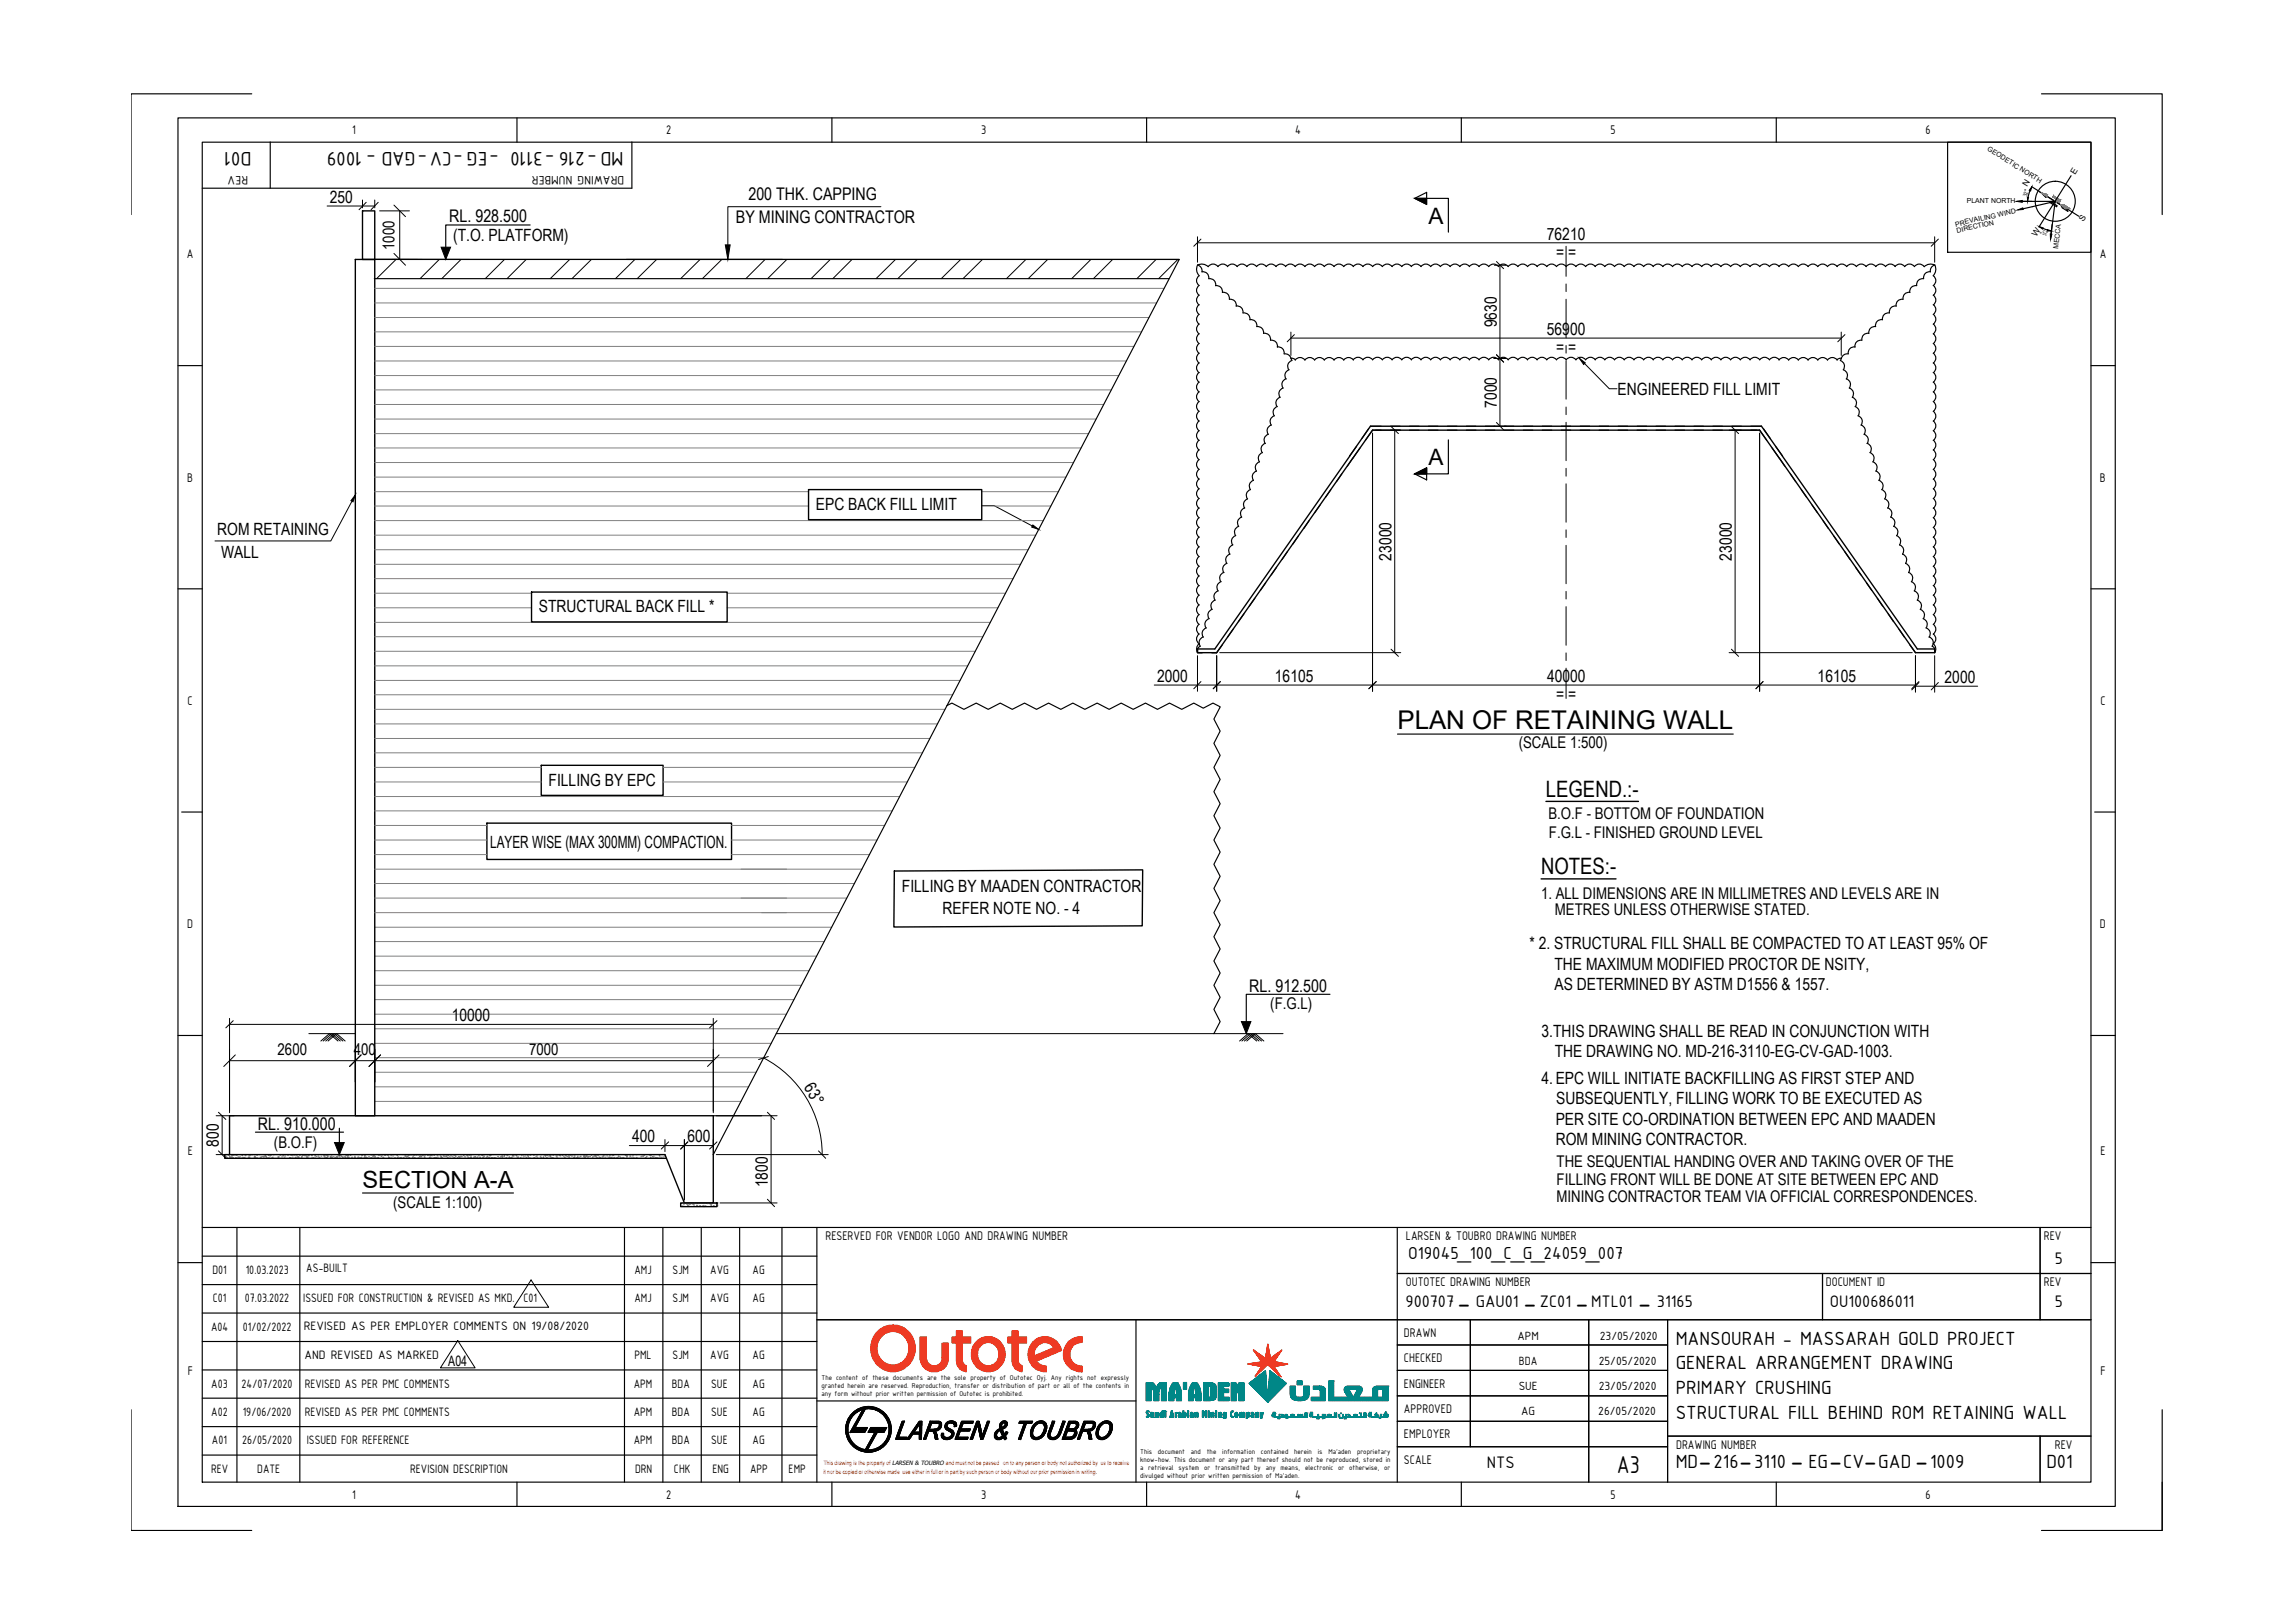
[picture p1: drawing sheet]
<svg xmlns="http://www.w3.org/2000/svg" width="420mm" height="297mm" viewBox="0 0 420 297" stroke-linecap="round" stroke-linejoin="round" font-family="sans-serif">
<defs><g id="words">
<g font-size="5.5">
<text x="269.3" y="237.9" transform="rotate(-180 269.3 237.9)">-</text>
<text x="281.3" y="237.9" transform="rotate(-180 281.3 237.9)">-</text>
<text x="290.9" y="237.9" transform="rotate(-180 290.9 237.9)">-</text>
<text x="302.4" y="237.9" transform="rotate(-180 302.4 237.9)">-</text>
<text x="313.4" y="266.9" transform="rotate(-180 313.4 266.9)">-</text>
<text x="320.8" y="266.9" transform="rotate(-180 320.8 266.9)">-</text>
<text x="330.2" y="266.9" transform="rotate(-180 330.2 266.9)">-</text>
<text x="343.6" y="266.9" transform="rotate(-180 343.6 266.9)">- -</text>
<text x="353" y="266.9" transform="rotate(-180 353 266.9)">-</text>
</g>
<text font-size="4.8" x="296" y="269.6">A3</text>
<text font-size="4.7" x="255.8" y="133.4">PLAN OF RETAINING WALL</text>
<text font-size="4.3" x="66.4" y="217.4">SECTION A-A</text>
<g font-size="4.1">
<text x="261.5" y="41">A</text>
<text x="261.5" y="85">A</text>
<text x="283" y="145.8">LEGEND.:-</text>
<text x="282.1" y="160">NOTES:-</text>
</g>
<g font-size="3.9">
<text x="46" y="27.8" transform="rotate(-180 46 27.8)">D01</text>
<text x="114.2" y="27.8" transform="rotate(-180 114.2 27.8)">MD -216 -3110 -EG -CV-GAD - 1009</text>
</g>
<g font-size="3.8">
<text x="306.8" y="246.1">MANSOURAH - MASSARAH GOLD PROJECT</text>
<text x="306.8" y="250.6">GENERAL ARRANGEMENT DRAWING</text>
<text x="306.8" y="255.1">PRIMARY CRUSHING</text>
<text x="306.8" y="259.7">STRUCTURAL FILL BEHIND ROM RETAINING WALL</text>
<text x="306.8" y="268.8">MD</text>
<text x="313.7" y="268.8">216</text>
<text x="321.2" y="268.8">3110</text>
<text x="331.1" y="268.8">EG</text>
<text x="337.5" y="268.8">CV GAD</text>
<text x="353.3" y="268.8">1009</text>
<text x="374.6" y="268.7">D01</text>
</g>
<text font-size="3.4" x="257.8" y="230.4">O19045_100_C_G_24059_007</text>
<g font-size="3.3">
<text x="376.2" y="231.4">5</text>
<text x="257.3" y="239.1">900707</text>
<text x="270.2" y="239.1">GAU01</text>
<text x="281.9" y="239.1">ZC01</text>
<text x="291.3" y="239.1">MTL01</text>
<text x="303.3" y="239.1">31165</text>
<text x="335" y="239.1">OU100686011</text>
<text x="376.2" y="239.1">5</text>
<text x="272.2" y="268.7">NTS</text>
</g>
<g font-size="3.2">
<text x="82.2" y="40.7">RL. 928.500</text>
<text x="134.7" y="40.8">BY MINING CONTRACTOR</text>
<text x="137" y="36.7">200 THK. CAPPING</text>
<text x="228.7" y="181.5">RL. 912.500</text>
<text x="47.2" y="206.7">RL. 910.000</text>
</g>
<g font-size="3.1">
<text x="60.4" y="37.1">250</text>
<text x="83" y="44.2">(T.O. PLATFORM)</text>
<text x="283.2" y="43.8">76210</text>
<text x="284.9" y="47.2">= =</text>
<text x="274" y="59.9" transform="rotate(-90 274 59.9)">9630</text>
<text x="283.2" y="61.3">56900</text>
<text x="284.9" y="64.7">= =</text>
<text x="274" y="74.6" transform="rotate(-90 274 74.6)">7000</text>
<text x="296.1" y="72.2">ENGINEERED FILL LIMIT</text>
<text x="149.4" y="93.4">EPC BACK FILL LIMIT</text>
<text x="39.8" y="97.9">ROM RETAINING</text>
<text x="40.5" y="102.1">WALL</text>
<text x="254.7" y="102.6" transform="rotate(-90 254.7 102.6)">23000</text>
<text x="317.1" y="102.6" transform="rotate(-90 317.1 102.6)">23000</text>
<text x="98.7" y="112.1">STRUCTURAL BACK FILL *</text>
<text x="211.8" y="124.8">2000</text>
<text x="233.4" y="124.8">16105</text>
<text x="283.2" y="124.8">40000</text>
<text x="332.8" y="124.8">16105</text>
<text x="356" y="125">2000</text>
<text x="284.9" y="128.2">= =</text>
<text x="100.4" y="143.8">FILLING BY EPC</text>
<text x="89.7" y="155.1">LAYER WISE (MAX 300MM) COMPACTION.</text>
<text x="165.1" y="163.2">FILLING BY MAADEN CONTRACTOR</text>
<text x="172.5" y="167.3">REFER NOTE NO. - 4</text>
<text x="280" y="173.8">* 2. STRUCTURAL FILL SHALL BE COMPACTED TO AT LEAST 95% OF</text>
<text x="284.6" y="177.5">THE MAXIMUM MODIFIED PROCTOR DE NSITY,</text>
<text x="284.6" y="181.3">AS DETERMINED BY ASTM D1556 &amp; 1557.</text>
<text x="82.7" y="186.9">10000</text>
<text x="282.2" y="189.7">3.THIS DRAWING SHALL BE READ IN CONJUNCTION WITH</text>
<text x="284.6" y="193.5">THE DRAWING NO. MD-216-3110-EG-CV-GAD-1003.</text>
<text x="147.1" y="199" transform="rotate(59 147.1 199)">63°</text>
<text x="282.2" y="198.4">4.EPC WILL INITIATE BACKFILLING AS FIRST STEP AND</text>
<text x="284.9" y="202.1">SUBSEQUENTLY, FILLING WORK TO BE EXECUTED AS</text>
<text x="40.1" y="209.9" transform="rotate(-90 40.1 209.9)">800</text>
<text x="115.7" y="209.1">400</text>
<text x="125.8" y="209.1">600</text>
<text x="284.8" y="205.9">PER SITE CO-ORDINATION BETWEEN EPC AND MAADEN</text>
<text x="284.8" y="209.6">ROM MINING CONTRACTOR.</text>
<text x="140.6" y="217.3" transform="rotate(-90 140.6 217.3)">1800</text>
</g>
<g font-size="3">
<text x="72.2" y="45.7" transform="rotate(-90 72.2 45.7)">1000</text>
<text x="278" y="136.9">(SCALE 1:500)</text>
<text x="283.5" y="149.9">B.O.F - BOTTOM OF FOUNDATION</text>
<text x="283.6" y="153.4">F.G.L - FINISHED GROUND LEVEL</text>
<text x="282.1" y="164.5">1. ALL DIMENSIONS ARE IN MILLIMETRES AND LEVELS ARE IN</text>
<text x="284.7" y="167.4">METRES UNLESS OTHERWISE STATED.</text>
<text x="232.6" y="184.6">(F.G.L)</text>
<text x="50.8" y="193.2">2600</text>
<text x="64.8" y="193.2">400</text>
<text x="96.9" y="193.2">7000</text>
<text x="50.2" y="210.1">(B.O.F)</text>
<text x="285" y="213.6">THE SEQUENTIAL HANDING OVER AND TAKING OVER OF THE</text>
<text x="72" y="221.1">(SCALE 1:100)</text>
<text x="285" y="216.8">FILLING FRONT WILL BE DONE AT SITE BETWEEN EPC AND</text>
<text x="285" y="220">MINING CONTRACTOR TEAM VIA OFFICIAL CORRESPONDENCES.</text>
</g>
<text font-size="2.6" x="82.1" y="249.9">A04</text>
<g font-size="2.5">
<text x="64.5" y="24.6">1</text>
<text x="121.9" y="24.6">2</text>
<text x="179.6" y="24.6">3</text>
<text x="237.1" y="24.6">4</text>
<text x="294.8" y="24.6">5</text>
<text x="352.5" y="24.6">6</text>
<text x="34.2" y="47.2">A</text>
<text x="384.4" y="47.2">A</text>
<text x="34.3" y="88.1">B</text>
<text x="384.5" y="88.1">B</text>
<text x="34.3" y="129">C</text>
<text x="384.5" y="129">C</text>
<text x="34.3" y="169.9">D</text>
<text x="384.5" y="169.9">D</text>
<text x="34.4" y="211.4">E</text>
<text x="384.5" y="211.4">E</text>
<text x="151.1" y="226.9">RESERVED FOR VENDOR LOGO AND DRAWING NUMBER</text>
<text x="257.4" y="226.9">LARSEN &amp; TOUBRO DRAWING NUMBER</text>
<text x="374.2" y="226.9">REV</text>
<text x="257.4" y="235.4">OUTOTEC DRAWING NUMBER</text>
<text x="334.3" y="235.4">DOCUMENT ID</text>
<text x="374.2" y="235.4">REV</text>
<text x="257" y="244.6">DRAWN</text>
<text x="34.4" y="251.6">F</text>
<text x="257" y="249.3">CHECKED</text>
<text x="384.5" y="251.6">F</text>
<text x="257" y="253.9">ENGINEER</text>
<text x="257" y="258.6">APPROVED</text>
<text x="257" y="263.3">EMPLOYER</text>
<text x="257" y="268">SCALE</text>
<text x="306.9" y="265.2">DRAWING NUMBER</text>
<text x="376.2" y="265.2">REV</text>
<text x="64.5" y="274.3">1</text>
<text x="121.9" y="274.3">2</text>
<text x="179.6" y="274.3">3</text>
<text x="237.1" y="274.3">4</text>
<text x="294.8" y="274.3">5</text>
<text x="352.5" y="274.3">6</text>
</g>
<g font-size="2.4">
<text x="45.4" y="32.2" transform="rotate(-180 45.4 32.2)">REV</text>
<text x="114.3" y="32.2" transform="rotate(-180 114.3 32.2)">DRAWING NUMBER</text>
<text x="38.9" y="233.2">D01</text>
<text x="45" y="233.2">10.03.2023</text>
<text x="56.1" y="232.8">AS-BUILT</text>
<text x="116.1" y="233.2">AMJ</text>
<text x="123.1" y="233.2">SJM</text>
<text x="130" y="233.2">AVG</text>
<text x="137.8" y="233.2">AG</text>
<text x="39" y="238.4">C01</text>
<text x="44.8" y="238.4">07.03.2022</text>
<text x="55.5" y="238.4">ISSUED FOR CONSTRUCTION &amp; REVISED AS MKD. C01</text>
<text x="116.1" y="238.4">AMJ</text>
<text x="123.1" y="238.4">SJM</text>
<text x="130" y="238.4">AVG</text>
<text x="137.8" y="238.4">AG</text>
<text x="38.6" y="243.6">A04</text>
<text x="44.4" y="243.6">01/02/2022</text>
<text x="55.6" y="243.4">REVISED AS PER EMPLOYER COMMENTS ON 19/08/2020</text>
<text x="55.7" y="248.7">AND REVISED AS MARKED</text>
<text x="116.1" y="248.8">PML</text>
<text x="123.1" y="248.8">SJM</text>
<text x="130" y="248.8">AVG</text>
<text x="137.8" y="248.8">AG</text>
<text x="38.7" y="253.9">A03</text>
<text x="44.2" y="253.9">24/07/2020</text>
<text x="55.8" y="253.9">REVISED AS PER PMC COMMENTS</text>
<text x="116" y="253.9">APM</text>
<text x="123" y="253.9">BDA</text>
<text x="130.2" y="253.9">SUE</text>
<text x="137.8" y="253.9">AG</text>
<text x="38.7" y="259.2">A02</text>
<text x="44.4" y="259.2">19/06/2020</text>
<text x="55.8" y="259.2">REVISED AS PER PMC COMMENTS</text>
<text x="116" y="259.2">APM</text>
<text x="123" y="259.2">BDA</text>
<text x="130.2" y="259.2">SUE</text>
<text x="137.8" y="259.2">AG</text>
<text x="38.6" y="269.6">REV</text>
<text x="38.8" y="264.4">A01</text>
<text x="44.3" y="264.4">26/05/2020</text>
<text x="47.1" y="269.6">DATE</text>
<text x="56.2" y="264.4">ISSUED FOR REFERENCE</text>
<text x="75.1" y="269.6">REVISION DESCRIPTION</text>
<text x="116" y="264.4">APM</text>
<text x="116.3" y="269.6">DRN</text>
<text x="123" y="264.4">BDA</text>
<text x="123.4" y="269.6">CHK</text>
<text x="130.2" y="264.4">SUE</text>
<text x="130.4" y="269.6">ENG</text>
<text x="137.3" y="269.6">APP</text>
<text x="137.8" y="264.4">AG</text>
<text x="144.4" y="269.6">EMP</text>
</g>
<g font-size="2.3">
<text x="277.8" y="245.3">APM</text>
<text x="292.9" y="245.3">23/05/2020</text>
<text x="278.1" y="249.8">BDA</text>
<text x="292.7" y="249.8">25/05/2020</text>
<text x="278" y="254.4">SUE</text>
<text x="292.7" y="254.4">23/05/2020</text>
<text x="278.5" y="258.9">AG</text>
<text x="292.6" y="258.9">26/05/2020</text>
</g>
<g font-size="1.6">
<text x="371.1" y="34.3" transform="rotate(-59 371.1 34.3)">N</text>
<text x="379.9" y="32" transform="rotate(-58 379.9 32)">E</text>
<text x="381.5" y="40.7" transform="rotate(-56 381.5 40.7)">S</text>
<text x="372.9" y="43.4" transform="rotate(-58 372.9 43.4)">W</text>
</g>
<g font-size="1.4">
<text x="150.4" y="252.6">The content of these documents are the sole property of Outotec Oyj. Any rights not expressly</text>
<text x="150.4" y="254.1">granted herein are reserved. Reproduction, transfer or distribution of part or all of the contents in</text>
<text x="150.4" y="255.6">any form without prior written permission of Outotec is prohibited.</text>
<text x="208.7" y="266.1">This</text>
<text x="208.7" y="267.5">know-how. This document or any part thereof should not be reproduced, stored in</text>
<text x="208.7" y="269">a retrieval system or transmitted by any means, electronic or otherwise, or</text>
<text x="212" y="266.1">document</text>
<text x="218" y="266.1">and</text>
<text x="220.9" y="266.1">the</text>
<text x="223.8" y="266.1">information</text>
<text x="230.8" y="266.1">contained</text>
<text x="236.9" y="266.1">herein</text>
<text x="241.2" y="266.1">is</text>
<text x="243.2" y="266.1">Ma'aden</text>
<text x="248.4" y="266.1">proprietary</text>
<text x="208.7" y="270.5">divulged without prior written permission of Ma'aden.</text>
</g>
<g font-size="1.3">
<text x="363.8" y="27.5" transform="rotate(32 363.8 27.5)">GEODETIC NORTH</text>
<text x="358.1" y="41.5" transform="rotate(-13 358.1 41.5)">PREVAILING WIND</text>
<text x="360.1" y="37.2">PLANT NORTH</text>
<text x="358.3" y="42.6" transform="rotate(-13 358.3 42.6)">DIRECTION</text>
<text x="376.8" y="45.5" transform="rotate(-83 376.8 45.5)">MECCA</text>
</g>
<g font-size="1.2">
<text x="371" y="36.1" transform="rotate(-74 371 36.1)">32°</text>
<text x="375.1" y="42.4" transform="rotate(-160 375.1 42.4)">25°</text>
</g>
<g font-size="1.1" fill="#ed1f24">
<text x="150.7" y="269.7">it nor be copied or otherwise made use either in full or in part by such person or body without our prior permission in writing.</text>
<text x="150.8" y="268.1">This drawing is the property of LARSEN &amp; TOUBRO and must not be passed on to any person or body not authorized by us to receive</text>
</g>
</g></defs>
<!-- layer: 0 -->
<g fill="none" stroke="#000" stroke-width=".21">
<path d="M259 36.3h6.2v6.2M259 36.3l2.2-1.1v2.2zM356.6 26h26.2v20.2h-26.2zM376.2 36.9l-4.1 .9M68.5 47.5h147.4M68.5 51h145.5M97.1 41.2h-15.5v6.3M114.7 47.5h101.2l-85.3 163.8M219.2 48.5a1.67 1.67 0 0 1 2 .3M219.2 48.5a1.67 1.67 0 0 0 .3 2M219.3 48.5a1.07 1.07 0 0 1 .7 1.2 1.08 1.08 0 0 1 1.3 1.3M219.5 50.5a1.08 1.08 0 0 0 0 1.7"/>
<path d="M219.5 55.8a1.08 1.08 0 0 0 0 1.7 1.09 1.09 0 0 0 0 1.8 1.09 1.09 0 0 0 0 1.8 1.09 1.09 0 0 0 0 1.8 1.09 1.09 0 0 0 0 1.7M219.5 52.2a1.08 1.08 0 0 0 0 1.8 1.08 1.08 0 0 0 0 1.8M221.2 48.8a1.08 1.08 0 0 1 1.8 0 1.08 1.08 0 0 1 1.8 0M221.3 51a1.08 1.08 0 0 1 1.3 1.3M222.5 52.3a1.08 1.08 0 0 1 1.3 1.2M223.8 53.5a1.08 1.08 0 0 1 1.3 1.3M225.1 54.8a1.08 1.08 0 0 1 1.2 1.2M226.3 56a1.1 1.1 0 0 1 1.3 1.3 1.08 1.08 0 0 1 1.2 1.2M226.5 48.8a1.08 1.08 0 0 0-1.8 0M228.3 48.8a1.08 1.08 0 0 0-1.8 0M228.8 58.5a1.06 1.06 0 0 1 1.3 1.3 1.1 1.1 0 0 1 1.2 1.2 1.08 1.08 0 0 1 1.3 1.3M235.4 48.8a1.08 1.08 0 0 0-1.8 0 1.09 1.09 0 0 0-1.8 0 1.09 1.09 0 0 0-1.7 0 1.09 1.09 0 0 0-1.8 0"/>
<path d="M238.9 48.8a1.08 1.08 0 0 0-1.8 0 1.09 1.09 0 0 0-1.8 0M240.7 48.8a1.08 1.08 0 0 0-1.8 0M247.8 48.8a1.08 1.08 0 0 0-1.8 0 1.09 1.09 0 0 0-1.8 0 1.09 1.09 0 0 0-1.7 0 1.09 1.09 0 0 0-1.8 0M251.3 48.8a1.08 1.08 0 0 0-1.8 0 1.09 1.09 0 0 0-1.8 0M253.1 48.8a1.08 1.08 0 0 0-1.8 0M258.4 48.8a1.08 1.08 0 0 0-1.8 0 1.09 1.09 0 0 0-1.7 0 1.09 1.09 0 0 0-1.8 0M263.7 48.8a1.08 1.08 0 0 0-1.8 0 1.09 1.09 0 0 0-1.7 0 1.09 1.09 0 0 0-1.8 0M265.5 48.8a1.08 1.08 0 0 0-1.8 0M265.5 48.8a1.09 1.09 0 0 1 1.8 0 1.08 1.08 0 0 1 1.7 0M276.1 48.8a1.08 1.08 0 0 0-1.8 0 1.09 1.09 0 0 0-1.7 0 1.09 1.09 0 0 0-1.8 0 1.09 1.09 0 0 0-1.8 0M276.1 48.8a1.08 1.08 0 0 1 1.8 0M277.9 48.8a1.09 1.09 0 0 1 1.8 0 1.08 1.08 0 0 1 1.7 0"/>
<path d="M281.4 48.8a1.09 1.09 0 0 1 1.8 0 1.09 1.09 0 0 1 1.8 0 1.09 1.09 0 0 1 1.7 0 1.08 1.08 0 0 1 1.8 0M290.3 48.8a1.08 1.08 0 0 0-1.8 0M292.1 48.8a1.08 1.08 0 0 0-1.8 0M300.9 48.8a1.08 1.08 0 0 0-1.8 0 1.09 1.09 0 0 0-1.7 0 1.09 1.09 0 0 0-1.8 0 1.09 1.09 0 0 0-1.8 0 1.09 1.09 0 0 0-1.8 0M300.9 48.8a1.05 1.05 0 0 1 1.8 0 1.09 1.09 0 0 1 1.7 0 1.09 1.09 0 0 1 1.8 0 1.09 1.09 0 0 1 1.8 0 1.09 1.09 0 0 1 1.8 0 1.09 1.09 0 0 1 1.7 0 1.08 1.08 0 0 1 1.8 0M313.3 48.8a1.08 1.08 0 0 1 1.7 0M315.1 48.8a1.09 1.09 0 0 1 1.7 0 1.09 1.09 0 0 1 1.8 0 1.09 1.09 0 0 1 1.8 0 1.09 1.09 0 0 1 1.8 0 1.09 1.09 0 0 1 1.7 0 1.08 1.08 0 0 1 1.8 0M325.7 48.8a1.08 1.08 0 0 1 1.8 0M327.5 48.8a1.09 1.09 0 0 1 1.7 0 1.09 1.09 0 0 1 1.8 0 1.09 1.09 0 0 1 1.8 0 1.09 1.09 0 0 1 1.8 0 1.08 1.08 0 0 1 1.7 0M336.3 48.8a1.09 1.09 0 0 1 1.8 0 1.08 1.08 0 0 1 1.8 0M339.9 48.8a1.08 1.08 0 0 1 1.7 0M341.6 48.8a1.09 1.09 0 0 1 1.8 0 1.09 1.09 0 0 1 1.8 0 1.08 1.08 0 0 1 1.8 0"/>
<path d="M343.4 59.8a1.1 1.1 0 0 0-1.3 1.2 1.08 1.08 0 0 0-1.2 1.3M344.6 58.5a1.08 1.08 0 0 0-1.2 1.3M345.9 57.3a1.08 1.08 0 0 0-1.3 1.2M346.9 48.8a1.08 1.08 0 0 1 1.8 0 1.09 1.09 0 0 1 1.8 0 1.08 1.08 0 0 1 1.8 0M348.4 54.8a1.05 1.05 0 0 0-1.2 1.2 1.08 1.08 0 0 0-1.3 1.3M349.7 53.5a1.08 1.08 0 0 0-1.3 1.3M350.9 52.3a1.08 1.08 0 0 0-1.3 1.2M352.2 51a1.08 1.08 0 0 0-1.3 1.3M353.4 49.7a1.08 1.08 0 0 0-1.2 1.3M353.9 52.2a1.08 1.08 0 0 1 0 1.8 1.08 1.08 0 0 1 0 1.8M353.9 55.8a1.08 1.08 0 0 1 0 1.7 1.09 1.09 0 0 1 0 1.8 1.09 1.09 0 0 1 0 1.8 1.09 1.09 0 0 1 0 1.8 1.09 1.09 0 0 1 0 1.7M354.2 48.5a1.12 1.12 0 0 0-.8 1.3"/>
<path d="M354.2 48.5a1.67 1.67 0 0 1-.3 2 1.07 1.07 0 0 1 0 1.7M354.2 48.5a1.67 1.67 0 0 0-1.9 .3M219.5 64.7a1.08 1.08 0 0 0 0 1.7 1.09 1.09 0 0 0 0 1.8M219.5 68.2a1.08 1.08 0 0 0 0 1.7 1.09 1.09 0 0 0 0 1.8 1.09 1.09 0 0 0 0 1.8 1.09 1.09 0 0 0 0 1.8 1.09 1.09 0 0 0 0 1.7M219.5 77.1a1.08 1.08 0 0 0 0 1.7 1.09 1.09 0 0 0 0 1.8M232.6 62.3a1.08 1.08 0 0 1 1.3 1.2M233.8 74.4a1.08 1.08 0 0 0-.5 1.7 1.09 1.09 0 0 0-.6 1.7 1.09 1.09 0 0 0-.5 1.7 1.09 1.09 0 0 0-.6 1.7M233.8 63.5a1.08 1.08 0 0 1 1.3 1.3M235.1 64.8a1.09 1.09 0 0 1 1.3 .8h.3l.5 .3M235.4 69.3a1.08 1.08 0 0 0-.5 1.7 1.09 1.09 0 0 0-.5 1.7 1.09 1.09 0 0 0-.6 1.7M236 67.7a1.08 1.08 0 0 0-.5 1.7M236.4 65.6l.1 .4"/>
<path d="M236.5 66a1.08 1.08 0 0 0-.5 1.7M238.9 65.9a1.08 1.08 0 0 0-1.8 0M240.7 65.9a1.08 1.08 0 0 0-1.8 0M247.8 65.9a1.08 1.08 0 0 0-1.8 0 1.09 1.09 0 0 0-1.8 0 1.09 1.09 0 0 0-1.7 0 1.09 1.09 0 0 0-1.8 0M250.6 78.5l-1.3 1.7M250.9 78h1.9M251.3 65.9a1.08 1.08 0 0 0-1.8 0 1.09 1.09 0 0 0-1.8 0M252.8 78.7h-1.5l-1.3 1.9M253.1 65.9a1.08 1.08 0 0 0-1.8 0M254.6 78.7h1.7M254.6 78h1.7M258 78.7h1.8"/>
<path d="M258 78h1.8M258.4 65.9a1.08 1.08 0 0 0-1.8 0 1.09 1.09 0 0 0-1.7 0 1.09 1.09 0 0 0-1.8 0M261.5 78.7h1.8M261.5 78h1.8M263.7 65.9a1.08 1.08 0 0 0-1.8 0 1.09 1.09 0 0 0-1.7 0 1.09 1.09 0 0 0-1.8 0M265 78.7h1.7M265 78h1.7M265.5 65.9a1.08 1.08 0 0 0-1.8 0M268.5 78.7h1.7M268.5 78h1.7M269 65.9a1.08 1.08 0 0 0-1.7 0 1.09 1.09 0 0 0-1.8 0M271.9 78.7h1.8"/>
<path d="M271.9 78h1.8M275.4 78.7h1.7M275.4 78h1.7M276.1 65.9a1.08 1.08 0 0 0-1.8 0 1.09 1.09 0 0 0-1.7 0 1.09 1.09 0 0 0-1.8 0 1.09 1.09 0 0 0-1.8 0M277.9 65.9a1.08 1.08 0 0 0-1.8 0M278.9 78.7h1.7M278.9 78h1.7M279.6 65.9a1.09 1.09 0 0 1 1.8 0 1.09 1.09 0 0 1 1.8 0 1.09 1.09 0 0 1 1.8 0 1.09 1.09 0 0 1 1.7 0 1.08 1.08 0 0 1 1.8 0M279.7 65.9a1.08 1.08 0 0 0-1.8 0M282.3 78.7h1.8M282.3 78h1.8M285.8 78.7h1.8"/>
<path d="M285.8 78h1.8M288.5 65.9a1.08 1.08 0 0 1 1.8 0M289.3 78.7h1.7M289.3 78h1.7M292 65.9a1.09 1.09 0 0 1 1.8 0 1.09 1.09 0 0 1 1.8 0 1.09 1.09 0 0 1 1.8 0 1.09 1.09 0 0 1 1.7 0 1.09 1.09 0 0 1 1.8 0 1.05 1.05 0 0 1 1.8 0 1.09 1.09 0 0 1 1.7 0 1.09 1.09 0 0 1 1.8 0 1.09 1.09 0 0 1 1.8 0 1.09 1.09 0 0 1 1.8 0 1.09 1.09 0 0 1 1.7 0 1.08 1.08 0 0 1 1.8 0M292.1 65.9a1.08 1.08 0 0 0-1.8 0M292.8 78.7h1.7M292.8 78h1.7M296.2 78.7h1.8M296.2 78h1.8M299.7 78.7h1.7M299.7 78h1.7"/>
<path d="M303.2 78.7h1.7M303.2 78h1.7M306.6 78.7h1.8M306.6 78h1.8M310.1 78.7h1.8M310.1 78h1.8M313.3 65.9a1.08 1.08 0 0 1 1.7 0M313.6 78.7h1.7M313.6 78h1.7M315.1 65.9a1.09 1.09 0 0 1 1.7 0 1.09 1.09 0 0 1 1.8 0 1.09 1.09 0 0 1 1.8 0 1.09 1.09 0 0 1 1.8 0 1.09 1.09 0 0 1 1.7 0 1.08 1.08 0 0 1 1.8 0M317.1 78.7h1.7M317.1 78h1.7"/>
<path d="M320.5 78.7h1.6l1.4 1.9M320.5 78h2M322.9 78.5l1.2 1.7M325.7 65.9a1.08 1.08 0 0 1 1.8 0M327.5 65.9a1.09 1.09 0 0 1 1.7 0 1.09 1.09 0 0 1 1.8 0 1.09 1.09 0 0 1 1.8 0 1.09 1.09 0 0 1 1.8 0 1.08 1.08 0 0 1 1.7 0M336.9 66a1.08 1.08 0 0 1 .6 1.7 1.09 1.09 0 0 1 .5 1.7M337.1 65.6h-.3l-.5 .3M337.1 65.6l-.2 .4M338 69.3a1.08 1.08 0 0 1 .6 1.7 1.09 1.09 0 0 1 .5 1.7 1.09 1.09 0 0 1 .6 1.7 1.1 1.1 0 0 1 .5 1.7M339.6 63.5a1.1 1.1 0 0 0-1.2 1.3 1.08 1.08 0 0 0-1.3 .8M340.2 76.1a1.08 1.08 0 0 1 .5 1.7M340.7 77.8a1.08 1.08 0 0 1 .6 1.7"/>
<path d="M340.9 62.3a1.08 1.08 0 0 0-1.3 1.2M341.3 79.5a1.08 1.08 0 0 1 .5 1.7M353.9 64.7a1.08 1.08 0 0 1 0 1.7 1.09 1.09 0 0 1 0 1.8M353.9 68.2a1.08 1.08 0 0 1 0 1.7 1.09 1.09 0 0 1 0 1.8 1.09 1.09 0 0 1 0 1.8 1.09 1.09 0 0 1 0 1.8 1.09 1.09 0 0 1 0 1.7M353.9 77.1a1.08 1.08 0 0 1 0 1.7 1.09 1.09 0 0 1 0 1.8M219.5 80.6a1.08 1.08 0 0 0 0 1.7 1.09 1.09 0 0 0 0 1.8 1.09 1.09 0 0 0 0 1.8 1.09 1.09 0 0 0 0 1.8 1.09 1.09 0 0 0 0 1.8M219.5 89.5a1.08 1.08 0 0 0 0 1.7 1.09 1.09 0 0 0 0 1.8M219.5 93a1.08 1.08 0 0 0 0 1.7 1.09 1.09 0 0 0 0 1.8 1.09 1.09 0 0 0 0 1.8 1.09 1.09 0 0 0 0 1.8 1.09 1.09 0 0 0 0 1.8M227.9 93a1.08 1.08 0 0 0-.6 1.6 1.09 1.09 0 0 0-.5 1.7 1.09 1.09 0 0 0-.6 1.7 1.09 1.09 0 0 0-.5 1.7 1.1 1.1 0 0 0-.5 1.7M228.4 91.3a1.08 1.08 0 0 0-.5 1.7M231.1 82.8a1.08 1.08 0 0 0-.5 1.7 1.09 1.09 0 0 0-.6 1.7 1.09 1.09 0 0 0-.5 1.7 1.09 1.09 0 0 0-.6 1.7 1.09 1.09 0 0 0-.5 1.7M231.6 81.1a1.08 1.08 0 0 0-.5 1.7"/>
<path d="M237.7 98.1l-1 1.5M239.7 95.3l-1 1.4M241.7 92.4l-1 1.4M243.7 89.6l-1 1.4M245.6 86.7l-.9 1.5M247.6 83.9l-.9 1.4M248.4 81.7l-1.3 1.8M249 82l-1.3 1.8M259 86.7l2.2-1.1v2.2zM265.2 80.5v6.2h-6.2M324.4 82l1.3 1.8M325.1 81.7l1.2 1.8"/>
<path d="M325.8 83.9l1 1.4M327.8 86.7l.9 1.5M329.8 89.6l.9 1.4M331.8 92.4l.9 1.4M333.7 95.3l1 1.4M335.7 98.1l1 1.5M341.8 81.1a1.08 1.08 0 0 1 .6 1.7 1.1 1.1 0 0 1 .5 1.7 1.09 1.09 0 0 1 .5 1.7 1.09 1.09 0 0 1 .6 1.7 1.09 1.09 0 0 1 .5 1.7M344.5 89.6a1.08 1.08 0 0 1 .5 1.7 1.09 1.09 0 0 1 .6 1.7M345.6 93a1.08 1.08 0 0 1 .5 1.6 1.09 1.09 0 0 1 .6 1.7 1.09 1.09 0 0 1 .5 1.7M347.2 98a1.08 1.08 0 0 1 .5 1.7 1.09 1.09 0 0 1 .6 1.7 1.09 1.09 0 0 1 .5 1.7 1.09 1.09 0 0 1 .6 1.7M353.9 80.6a1.08 1.08 0 0 1 0 1.7 1.09 1.09 0 0 1 0 1.8 1.09 1.09 0 0 1 0 1.8 1.09 1.09 0 0 1 0 1.8 1.09 1.09 0 0 1 0 1.8M353.9 89.5a1.08 1.08 0 0 1 0 1.7 1.09 1.09 0 0 1 0 1.8"/>
<path d="M353.9 93a1.08 1.08 0 0 1 0 1.7 1.09 1.09 0 0 1 0 1.8 1.09 1.09 0 0 1 0 1.8 1.09 1.09 0 0 1 0 1.8 1.09 1.09 0 0 1 0 1.8M219.2 118.9v.6h.9h-.9v-.6M219.5 101.9a1.08 1.08 0 0 0 0 1.7 1.09 1.09 0 0 0 0 1.8 1.09 1.09 0 0 0 0 1.8M219.5 107.2a1.08 1.08 0 0 0 0 1.7 1.09 1.09 0 0 0 0 1.8 1.09 1.09 0 0 0 0 1.8 1.09 1.09 0 0 0 0 1.8M219.5 114.3a1.08 1.08 0 0 0 0 1.7M219.5 116a1.08 1.08 0 0 0 0 1.8 1.27 1.27 0 0 0-.3 1.6M219.7 118.3l-.4 .5M220.3 116.6a1.08 1.08 0 0 0-.6 1.7M220.8 114.9a1.08 1.08 0 0 0-.5 1.7M223.8 118.1l-1.1 1.4h-.8M224.1 104.8a1.08 1.08 0 0 0-.6 1.7 1.1 1.1 0 0 0-.5 1.6 1.09 1.09 0 0 0-.5 1.7 1.09 1.09 0 0 0-.6 1.7 1.09 1.09 0 0 0-.5 1.7 1.09 1.09 0 0 0-.6 1.7M224.6 103.1a1.08 1.08 0 0 0-.5 1.7"/>
<path d="M225.2 101.4a1.08 1.08 0 0 0-.6 1.7M225.7 115.2l-1 1.4M227.7 112.3l-1 1.5M229.7 109.5l-1 1.4M231.7 106.7l-1 1.4M233.7 103.8l-1 1.4M235.7 101l-1 1.4M337.7 101l1 1.4M339.7 103.8l1 1.4M341.7 106.7l1 1.4M343.7 109.5l1 1.4M345.7 112.3l1 1.5"/>
<path d="M347.7 115.2l.9 1.4M349.4 104.8a1.08 1.08 0 0 1 .5 1.7M349.7 118.1l1 1.4M349.9 106.5a1.08 1.08 0 0 1 .6 1.6 1.09 1.09 0 0 1 .5 1.7 1.09 1.09 0 0 1 .6 1.7 1.09 1.09 0 0 1 .5 1.7M352.1 113.2a1.08 1.08 0 0 1 .5 1.7 1.09 1.09 0 0 1 .6 1.7M353.2 116.6a1.08 1.08 0 0 1 .5 1.7M353.7 118.3l.5 .5M353.9 116a1.08 1.08 0 0 1 0 1.8 1.27 1.27 0 0 1 .3 1.6v-.5M353.9 101.9a1.08 1.08 0 0 1 0 1.7 1.09 1.09 0 0 1 0 1.8 1.09 1.09 0 0 1 0 1.8M353.9 107.2a1.08 1.08 0 0 1 0 1.7 1.09 1.09 0 0 1 0 1.8 1.09 1.09 0 0 1 0 1.8 1.09 1.09 0 0 1 0 1.8M353.9 114.3a1.08 1.08 0 0 1 0 1.7M173.3 129.1l1-.4 2.2 1.1 2.2-1.1 2.2 1.1 2.2-1.1 2.2 1.1 2.3-1.1 2.2 1.1 2.2-1.1 2.2 1.1 2.2-1.1 2.2 1.1 2.3-1.1 2.2 1.1 2.2-1.1 2.2 1.1 2.2-1.1 2.2 1.1 2.2-1.1 2.3 1.1 2.2-1.1 1.7 .9 1.8-.9 1.3 .7-1.2 2.2 1.2 2.2-1.2 2.2 1.2 2.2-1.2 2.2 1.2 2.2-1.2 2.3 1.2 2.2-1.2 2.2 1.2 2.2-1.2 2.2 1.2 2.2-1.2 2.3 1.2 2.2-1.2 2.2 1.2 2.2-1.2 2.2 1.2 2.2-1.2 2.2 1.2 2.3-1.2 2.2 1.2 2.2-1.2 2.2 1.2 2.2-1.2 2.2 1.2 2.3-1.2 2.2"/>
<path d="M255.8 134.4h61.5M243.5 182h-15.3v7.2M46.8 207.2h16.1M62.1 206.5v4.8M66.4 218.3h27.6M130.6 204.2h8.8"/>
</g>
<g fill="none" stroke="#000" stroke-width=".25">
<path d="M66.4 38.6h2.2v8.9h-2.2zM65.1 47.5h3.5v156.7h-3.5zM148 89.6h31.7v5.5h-31.7zM247.7 83.8l3.6-5.1h70.8l3.6 5.1M325.8 83.9l24.9 35.6h3.5v-.6M326.3 83.5l-3.8-5.5h-71.6l-28.5 40.8h-3.1l-.1 .7h3.5l24.9-35.6M326.3 83.5l24.7 35.3h3.1l.1 .1M97.3 108.4h35.8v5.4h-35.8zM89.1 150.7h44.8v6.6h-44.8zM99.1 140.1h22.3v5.5h-22.3zM163.7 159.4l45.5-.2-.1 10.2-45.5 .3zM283 146.7h17"/>
<path d="M282.1 160.9h13.8M42 211.3v-7.1h88.6v16h-5.3l-3.6-8.9h-80.6v.7h80.9M124.6 220.2h6.7v.6h-6.7z"/>
</g>
<g fill="none" stroke="#808080" stroke-width=".18">
<path d="M68.6 58.1h141.7M68.6 55.4h143.1M68.6 52.8h144.5M68.6 79.4h130.7M68.6 76.7h132M68.6 74h133.4M68.6 71.4h134.8M68.6 68.7h136.2M68.6 66.1h137.6M68.6 63.4h139M68.6 60.7h140.3M68.6 97.9h121"/>
<path d="M68.6 95.3h122.4M68.6 92.6h79.4M68.6 90h79.4M68.6 87.3h126.5M68.6 84.7h127.9M68.6 82h129.3M179.7 92.6h12.6M179.7 90h14M68.6 119.2h109.9M68.6 116.5h111.3M68.6 113.9h112.7M68.6 111.2h28.7"/>
<path d="M68.6 108.6h28.7M68.6 105.9h116.8M68.6 103.3h118.2M68.6 100.6h119.6M133.1 111.2h49.6M133.1 108.6h51M68.6 137.8h100.3M68.6 135.2h101.7M68.6 132.5h103M68.6 129.8h104.4M68.6 127.2h105.8M68.6 124.5h107.2"/>
<path d="M68.6 121.9h108.6M68.6 159.1h89.2M68.6 156.4h20.5M68.6 153.7h20.5M68.6 151.1h20.5M68.6 148.4h94.7M68.6 145.8h96.1M68.6 143.1h30.5M68.6 140.4h30.5M121.4 143.1h44.7M121.4 140.4h46.1M133.9 156.4h25.3"/>
<path d="M133.9 153.7h26.7M133.9 151.1h28.1M68.6 177.7h79.5M68.6 175h80.9M68.6 172.3h82.3M68.6 169.7h83.7M68.6 167h85.1M68.6 164.4h86.4M68.6 161.7h87.8M68.6 198.9h68.5M68.6 196.2h69.8M68.6 193.6h71.2"/>
<path d="M68.6 191h72.6M68.6 188.3h74M68.6 185.6h75.4M68.6 183h76.8M68.6 180.3h78.1M41.2 211.6l.1 .1zM41.3 211.7h.1M41.3 211.8h.1M41.5 211.8h.1M41.8 211.4h.1M42 211.9h.1M42 211.7h.1z"/>
<path d="M42.1 211.9h.1M42.3 211.8h.1M42.4 211.6h.1M42.4 211.5h.1M42.4 211.9h.1M42.6 211.9h.1M42.7 211.4h.1M43 211.4h.1M43.1 211.9h.1M43.3 211.4h.1zM43.5 211.8h.1M43.6 211.7h.1"/>
<path d="M43.7 211.9h.1M43.9 211.7h.1M44.1 211.4h.1M44.3 211.9h.1M44.3 211.4l.1 .1zM44.5 211.8h.1M44.6 211.9l.2-.1v.2zM44.8 211.9h.1M44.9 211.5h.1M44.9 211.4h.1M45.4 211.9h.1M45.5 211.6h.1"/>
<path d="M45.5 211.8h.2zM45.6 211.8h.1M45.7 211.5h.1M46 211.4h.1M46.5 211.8h.1M46.6 211.6h.1v.1zM46.6 211.8h.1M46.7 211.8h.1M47 211.4h.1M47 212l.1-.1v.1M47.5 211.3h.1M47.6 211.8h.1"/>
<path d="M47.7 211.8h.1M47.9 211.7h.1M48.2 211.6h.1M48.2 211.7l.1 .1zM48.5 211.7h.1M48.5 211.4l.1 .1zM48.7 211.6l.1 .1h-.1zM48.8 211.9h.1M49.1 211.5h.1M49.1 211.9h.1M49.1 211.4h.1M49.3 211.6h.1"/>
<path d="M49.5 211.4l.1 .1zM49.7 211.9h.1M49.9 211.8h.1M50 211.4h.1M50.9 211.7h.1M50.9 211.9h.1M51 211.7h.1M51.1 211.3h.1M51.3 211.4h.1M51.5 211.3h.1M51.5 211.7h.1M51.8 211.4v.2z"/>
<path d="M52 211.4h.1M52 211.8h.1M52.1 211.6h.1M52.6 211.4h.1M53 211.9h.1M53 211.8l.1 .1zM53.1 211.4h.1M53.2 212h.1M53.3 211.4h.1M53.4 211.4h.1M53.5 211.8h.1M53.7 211.4h.1"/>
<path d="M53.9 211.4h.1M54 211.8h.1M54.1 211.8h.1M54.3 211.4h.1M54.5 211.7h.1v.1zM54.6 211.9h.1M54.6 211.7h.1M54.8 211.4h.1M54.9 211.3h.1M55.1 211.9h.1M55.2 211.7h.1M55.3 211.5h.1"/>
<path d="M55.4 211.5h.1M55.5 211.4h.1M55.7 211.5l.2 .1zM56 211.5h.1M56.1 211.9h.1M56.2 211.7v.1zM56.3 211.8h.1M56.3 211.5h.1M56.4 211.5h.1M56.5 211.5h.1M57 211.5h.1M57 211.3h.1"/>
<path d="M57.1 211.5h.1M57.1 211.9h.1M57.1 211.3h.1M57.3 211.9h.1M57.6 211.6h.1M57.6 211.9h.1M57.6 211.5h.1M57.9 211.7h.1M58.2 211.6h.1M58.2 211.7h.1M58.4 211.8h.1M58.7 211.6h.1"/>
<path d="M59.3 211.6h.1M59.3 211.5v.1zM59.4 211.6h.1M59.4 211.9h.1M59.6 211.4h.1M59.8 211.9l.1-.1-.1 .2zM59.8 211.9h.1M59.8 211.5h.1M59.9 211.7h.1M60 211.6h.1M60.4 211.7h.1M60.5 211.7h.1"/>
<path d="M60.5 212v-.1l.1 .1M60.6 211.8h.1M60.6 211.4h.1M60.7 211.8l.1 .1zM61 211.7h.1M61.3 211.8h.1M61.5 211.7h.1M61.6 211.9h.1M61.7 211.7l.1-.1v.2zM61.9 211.5h.1M62 211.5l.1 .1zM62.1 211.7h.1"/>
<path d="M62.3 211.5h.1M62.4 211.3h.1M62.5 211.7h.1M62.7 211.7h.1M62.7 211.8h.1M63.1 211.7h.1M63.1 211.8h.1M63.2 211.8h.1M63.3 211.3h.1M63.3 211.5h.1M63.6 211.4h.1v.1zM63.6 211.7h.1v.1z"/>
<path d="M63.7 211.5h.1M63.7 211.9h.1M63.8 211.8h.1M64.1 211.5h.1M64.3 211.9h.1M64.4 211.8h.1M64.8 211.8h.1M64.9 211.6h.1M64.9 211.8h.1M65.4 211.3h.1M65.5 211.8h.1M65.5 211.7h.1"/>
<path d="M65.6 211.3h.1M65.7 211.9h.1M65.8 211.9h.1M66 211.9h.1M66.1 211.8h.1M66.2 211.5h.1M66.6 211.9h.1M66.6 211.4h.1M66.7 211.6h.1M66.7 211.5h.2zM66.8 211.9h.1M67 211.8h.1"/>
<path d="M67 211.8h.1l-.1 .1zM67.2 211.9h.1M67.5 211.7h.1M67.7 211.9h.1M67.9 211.4h.1M68 211.9h.1M68 211.9v.1M68 211.9l.1 .1M68.2 211.6h.2zM68.3 211.9h.1M68.4 211.5h.1M68.5 211.4h.1"/>
<path d="M68.6 211.8h.1M68.6 211.7h.1M68.6 201.6h67.1M68.9 211.9h.1M69.1 211.8h.1M69.2 211.9h.1M69.2 211.4h.1M69.5 211.4l.1-.1v.1zM69.8 211.7h.1M69.9 211.3l.1 .1h-.1zM70.1 211.8h.1M70.1 211.9h.1"/>
<path d="M70.3 211.4h.1M70.5 211.5h.1M70.9 211.5h.1M71.1 211.7v.2zM71.2 211.8h.1M71.5 211.5h.1M71.6 211.9h.1M71.9 211.6h.1M72.1 211.3h.1M72.2 211.9h.1M72.6 211.5h.1M72.7 211.9h.1"/>
<path d="M72.8 211.7h.1M73.2 211.9h.1zM73.4 211.8h.1M73.6 211.3h.1M73.8 211.9h.1M74 211.6h.1M74.2 211.5l.1 .2zM74.4 211.3h.1M74.4 211.9h.1M74.5 211.7h.1M74.5 211.6l.1 .1zM74.6 211.6h.1"/>
<path d="M74.7 211.5h.1M74.9 211.4h.1M75 212l-.2-.1h.2v.1M75.2 211.4h.1M75.5 211.4h.1M75.5 212h.1M75.5 211.8h.1M75.6 211.6h.1M75.7 211.4h.1v.1zM75.8 211.9h.1M76.1 211.4h.1M76.2 211.4h.1"/>
<path d="M76.5 211.9h.1M76.6 211.4h.1M76.8 211.7l.1-.1v.2zM76.9 211.5h.1M77 211.7h.1M77.1 211.7h.1M77.2 211.4h.1M77.3 211.4h.1M77.4 211.4v.1zM77.6 211.7h.1M77.7 211.9h.1M77.7 211.4h.1"/>
<path d="M78.2 211.5h.1M78.3 211.4h.1M78.6 211.8v.1zM78.6 211.9h.1M78.7 211.4h.2l-.1 .2zM78.9 211.5h.1M78.9 211.9h.1M79 211.5h.1M79.4 211.5h.1M79.4 211.3h.1M79.4 211.9l.1 .1zM79.7 211.8h.1"/>
<path d="M79.8 211.9h.1M80 211.5h.1M80 211.4h.1M80.1 211.8h.1M80.5 211.5h.1M80.7 211.8h.1M80.7 211.7h.1zM80.8 211.3h.1M80.8 211.8h.1M80.8 211.9h.1M81.1 211.6h.1M81.1 211.5h.1"/>
<path d="M81.3 211.6h.1M81.5 211.6h.1M81.6 211.6h.1M81.7 211.6l.1 .1zM81.9 211.9h.1M82 211.4l.1 .1zM82.2 211.6h.1M82.3 211.9h.1M82.5 211.4h.1M82.5 211.6h.1M82.8 211.6h.1M82.9 211.9h.1"/>
<path d="M83.1 211.4h.1M83.1 211.9h.1M83.2 211.4h.1M83.3 211.5h.1M83.3 211.7h.1M83.7 211.9h.1M83.9 211.7h.1M84.1 211.9h.1M84.1 211.7h.1M84.3 211.7h.1M84.3 211.4h.1M84.5 211.7h.1"/>
<path d="M84.8 211.4h.1v.1zM85 211.7h.1M85.1 211.9h.1M85.4 211.5h.1M85.5 211.5h.1M85.6 211.7h.1M85.7 212h.1M85.8 211.4h.1M86 211.8l.2 .1zM86.1 211.7h.1M86.1 211.5h.1M86.2 211.9h.1"/>
<path d="M86.7 211.3h.1M86.7 211.8h.1M86.8 212h.1M86.9 211.7l.2 .1zM87.2 211.9h.1M87.3 211.8h.1M87.4 211.8h.1M87.6 211.5h.1M87.8 211.8h.1M88 211.3h.1M88.2 211.5l.1-.1zM88.3 211.9h.1"/>
<path d="M88.4 211.8h.1M88.5 211.6h.1M89 211.9h.1M89.2 211.6h.1M89.2 211.6v.1zM89.3 211.9h.1M89.4 211.9h.1M89.5 211.9h.1M89.6 211.5h.1M89.6 211.3h.1M89.7 211.5h.1M89.7 211.4h.1"/>
<path d="M90 212l-.1-.1h.2v.1M90.1 211.9h.1M90.2 211.3h.1M90.4 211.9h.1M90.5 211.9h.1M90.7 211.9h.1M91.1 211.7h.1M91.2 211.9h.1M91.5 211.9h.1M91.6 211.7h.1M91.8 211.9h.1M91.8 211.5h.1"/>
<path d="M91.8 211.7h.2v.1zM91.9 212h.1M92.2 211.7h.1M92.3 211.4l.1 .2zM92.6 211.9h.1M92.8 211.5h.1M92.8 211.4h.1M93 211.9h.1M93.2 211.7l.1 .1zM93.5 211.9h.1M93.5 211.9h.1zM93.6 211.9h.1"/>
<path d="M93.7 211.7h.1M93.8 211.4h.2l-.1 .2zM94 211.4h.1M94 211.6h.1M94.5 211.5l.1 .1zM94.6 211.4h.1M94.6 211.8h.1M94.7 211.9h.1M94.8 211.7h.1M95.2 211.8h.1M95.4 211.5h.1M95.4 211.3h.1"/>
<path d="M95.7 211.9h.1M95.8 211.3h.1M95.8 211.6h.1M95.8 211.3v.1M96.1 211.6h.1M96.3 211.8h.1M96.5 211.5h.1M96.7 211.7v.1zM96.9 211.9h.1M97 211.4h.1M97.6 211.4h.1M97.7 211.9h.1"/>
<path d="M97.9 211.9h.1M98.1 211.6h.1M98.2 211.6h.1M98.3 211.9h.1M98.4 211.3h.1M98.9 211.7h.1M98.9 211.9h.1M99 211.4h.1M99 211.9h.1M99.4 211.8l.2-.1-.1 .2zM99.5 211.4h.1M99.8 211.5l.1 .1z"/>
<path d="M99.9 211.4h.1M100 211.9h.1M100.1 211.4h.1M100.1 211.5h.1M100.4 211.6h.1M100.6 211.4h.1M100.7 211.5h.1M100.7 211.7h.1M100.7 211.5h.1zM100.7 211.9h.1M101 211.9h.1zM101.2 211.9h.1"/>
<path d="M101.2 211.4h.1M101.8 211.4h.1M101.8 211.7h.1M101.9 211.8h.1M102 211.3h.1M102.3 211.5h.1M102.4 211.5h.1M102.5 211.6h.1M102.9 211.5h.1M102.9 211.3h.1M103.1 211.6h.1M103.3 211.9h.1"/>
<path d="M103.3 211.8h.1M103.4 211.5h.1M103.5 211.4h.1M103.7 211.7h.1M104 211.5h.1M104.1 211.7h.2l-.1 .1zM104.3 211.4h.1M104.5 211.6h.1M104.7 211.6h.1M105 211.9h.1M105.1 211.6h.1M105.1 212v-.1h.1v.1"/>
<path d="M105.4 211.9h.1M105.6 211.8h.2v.1zM105.7 211.6h.1M105.9 211.9h.1M106.2 211.7h.1M106.2 211.6h.1M106.8 211.6h.1M106.8 211.7h.1M106.8 211.3h.1M106.9 211.6l.1 .1zM107 211.7h.1v.1zM107 211.9h.1"/>
<path d="M107.3 211.5v.2zM107.3 211.5h.1M107.4 211.7h.1M107.6 211.9h.1M107.7 211.7h.1M107.9 211.7h.1M108.2 211.4l.1-.1v.1zM108.5 211.7h.1M108.5 212h.1M108.6 211.4h.1M108.8 211.6h.1M108.9 211.4l.1 .2z"/>
<path d="M109 211.6h.1M109 211.7h.1M109.2 211.4h.1M109.2 211.8h.1M109.4 211.4h.1M109.6 211.7h.1M109.7 211.9h.1M109.8 211.8h.1M110.2 211.7h.1M110.3 211.7h.1M110.4 211.6h.1M110.4 211.3v.1z"/>
<path d="M110.5 211.4h.1M110.7 211.8h.1M110.9 211.3h.1M111.1 211.6h.1M111.3 211.8h.1M111.6 211.4h.1M111.6 211.7l.1 .2zM111.8 211.9h.1M111.9 211.8h.1M111.9 211.9h.1zM112 211.5h.1M112.2 211.5h.1"/>
<path d="M112.3 211.9h.1M112.4 211.8h.1M112.9 211.9h.1M113 211.9h.1M113.2 211.6h.1M113.2 211.6l.1 .1zM113.4 211.7h.1M113.6 211.9h.1M113.9 211.9h.1M114 211.8h.1M114.1 211.9h.1M114.5 211.4v.1z"/>
<path d="M114.6 211.5h.1M114.7 211.9h.1M114.7 211.6h.1M114.8 211.6v.1zM115.2 211.9h.1M115.3 211.6h.1M115.6 211.9h.1M115.8 211.6h.1M115.8 211.9h.1M115.9 211.4h.1M116 211.9v.1M116.1 211.9h.1"/>
<path d="M116.4 211.4h.1M116.5 211.8h.1M117.3 211.7h.1M117.5 211.6h.1M117.5 211.4h.1M117.7 211.7h.1M117.8 211.4l.1 .1zM118.1 211.9h.2l-.1 .1zM118.2 211.9h.1M118.3 211.7h.1M118.9 211.4h.1M119.1 211.5h.1"/>
<path d="M119.1 211.8h.1l-.1 .1zM119.4 211.7h.1zM119.5 211.9h.1M119.6 211.6h.1M119.9 211.8h.1M120.2 212l.1-.1v.1M120.4 211.9h.1M120.7 211.4h.1v.1zM120.7 211.7h.1M121 211.8h.1M121.4 211.7h.1M121.7 211.6h.1"/>
<path d="M124.8 220.7h.1M125 220.2h.1M125.1 220.4h.1M125.1 220.8h.1M125.1 220.2h.1M125.2 220.3h.1M125.6 220.4h.1M125.8 220.3h.1M125.8 220.4h.1M125.8 220.7h.1M125.9 220.5h.1l-.1 .1zM126 220.7h.1"/>
<path d="M126.2 220.3h.1M126.3 220.3l.1 .1-.1 .1zM126.6 220.3h.1M126.8 220.3h.1M126.9 220.4h.1M126.9 220.5h.1M127 220.7h.1M127.1 220.2h.1M127.3 220.3h.1M127.5 220.7h.1M127.5 220.6h.1M127.5 220.6h.2z"/>
<path d="M127.9 220.3h.1M128 220.7h.1M128.1 220.7h.1M128.2 220.2h.1M128.4 220.2h.1M128.6 220.6h.1M128.8 220.3h.1M128.8 220.2h.1M128.8 220.8h.1M129 220.2h.1M129 220.7l.1 .1zM129.1 220.7h.1"/>
<path d="M129.5 220.3h.1M129.6 220.2h.1M130 220.4h.1M130.1 220.2h.1M130.1 220.6h.1M130.2 220.3h.1v.1zM130.6 220.6h.1M130.7 220.2h.1M130.9 220.3h.1M131 220.2h.1M131.2 220.6h.1M131.3 220.2h.1"/>
<path d="M131.3 220.5h.1M131.3 220.7h.1"/>
</g>
<g fill="none" stroke="#000" stroke-width=".18">
<path d="M59.9 37.7h8.7M66.4 36.6v1.4M67 37l-1.3 1.4M68.6 36.6v1.4M69.2 37l-1.3 1.4M69.5 38.6h5.5M72.1 37.5l2.1 2.2M73.2 38.6v8.9M161.3 37.8h-28v7M68.4 47.5h17.6M72.1 46.4l2.1 2.1M219.2 43.3v4.7"/>
<path d="M219.2 44.4h135M219.9 43.8l-1.3 1.3M273.6 48.5h2.1M274 47.9l1.3 1.3M274.6 48.5v29.5M286.7 45.1v5.5M286.7 52v1.4M286.7 54.8v7M354.2 43.3v4.7M354.9 43.8l-1.3 1.3M236.3 60.8v4.3M236.3 61.9h100.8"/>
<path d="M237 61.2l-1.3 1.4M251.3 79.3v47.2M251.8 78.7h4.6M254.7 78l1.3 1.4M255.3 78.7v40.8M273.5 78h2.2M273.5 65.6h2.2M274 77.3l1.3 1.4M274 64.9l1.3 1.4M286.7 63.2v1.4M286.7 66v7.1M286.7 74.5v1.4"/>
<path d="M286.7 77.3v7M290.1 66.5l4.5 4.6h1.4M316.6 78.7h5M317 78l1.3 1.4M317.7 78.7v40.8M322.1 79.3v47.2M337.1 60.8v4.3M337.8 61.2l-1.3 1.4M64.4 91.8l-3.8 7.2h-21.2M179.7 92.5h2.3l7 3.8M286.7 85.7v1.5M286.7 88.5v7.1"/>
<path d="M286.7 97v1.4M286.7 99.8v7M223.3 119.5h33.1M254.7 118.8l1.3 1.3M286.7 108.2v1.4M286.7 111v7.1M286.7 119.5v1.4M316.6 119.5h33.5M317 118.8l1.3 1.3M211.3 125.4h139.4M219.2 120v6.5M219.9 124.7l-1.3 1.4"/>
<path d="M222.7 120v6.5M223.4 124.7l-1.3 1.4M252 124.7l-1.4 1.4M286.7 122.3v5.5M322.8 124.7l-1.3 1.4M350.7 125.6h11.4M350.7 120v6.7M351.3 124.9l-1.3 1.4M351.3 124.7l-1.3 1.4M354.2 120v6.7M354.9 124.9l-1.3 1.4M42 194.1h88.6"/>
<path d="M42 186.4v17.3M42 187.5h88.6M42.7 186.8l-1.4 1.3M43.1 193.1l-2.1 2.1M56.5 189.2h8.6M58.7 190.5l1.6-1.3 1.6 1.3M59.2 190.5l1.5-1.3 1.6 1.3M59.6 190.5l1.6-1.3 1.6 1.3M60.1 190.5l1.5-1.3 1.6 1.3M65.1 192.1v5.9M66.1 193.1l-2.1 2.1M68.6 192.1v5.9"/>
<path d="M69.7 193.1l-2.2 2.1M130.6 186.4v17.3M131.3 186.8l-1.4 1.3M131.6 193.1l-2.1 2.1M139.8 193.6a19.9 19.9 0 0 1 10.7 17.7M140.7 193.4l-1.8 .5M142.1 189.2h92.8M226.9 190.5l1.6-1.3 1.6 1.3M227.4 190.5l1.5-1.3 1.6 1.3M227.8 190.5l1.6-1.3 1.6 1.3M228.2 190.5l1.6-1.3 1.6 1.3M39.6 204.2h3.3"/>
<path d="M39.6 211.3h2.4M40 203.6l1.3 1.3M40 210.6l1.3 1.4M40.7 204.2v7.1M115.2 209.7h15.4M121.7 208.6v2.2M122.4 209l-1.3 1.3M125.3 208.6v11M125.9 209l-1.3 1.3M130.6 208.6v1.5M131.1 204.2h11.2M131.1 211.3h20.5"/>
<path d="M131.3 209l-1.4 1.3M140.5 203.6l1.3 1.3M140.5 219.5l1.3 1.3M141.2 204.2v16M149.8 210.6l1.4 1.4M131.8 220.2h10.5"/>
</g>
<g fill="#000" stroke="#000" stroke-width=".18">
<path d="M80.8 45.2h1.7l-.9 2.3zM132.8 44.8h.9l-.4 2.7zM289.2 65.6l1 .8-.3 .3zM65.1 90.6l-.5 1.2-.4-.2zM189.1 96.1l1 .8-1.2-.4zM227.3 187h1.7l-.8 2.2zM61.2 209.1h1.8l-.9 2.2z"/>
<path d="M259 36.3h2.2zM259 36.3h2.2v1.1z"/>
<path d="M261.2 85.6v1.1zM259 86.7h2.2zM259 86.7l2.2-1.1v1.1z"/>
</g>
<!-- layer: DIM -->
<g fill="none" stroke="#000" stroke-width=".18">
<path d="M72.5 47.5l-3.6 3.5M80.4 47.5l-3.5 3.5M84.4 47.5l-3.5 3.5M92.4 47.5l-3.6 3.5M96.3 47.5l-3.5 3.5M104.3 47.5l-3.6 3.5M108.3 47.5l-3.6 3.5M116.2 47.5l-3.5 3.5M120.2 47.5l-3.5 3.5M128.2 47.5l-3.6 3.5M132.2 47.5l-3.6 3.5M140.1 47.5l-3.5 3.5"/>
<path d="M144 47.5l-3.5 3.5M152 47.5l-3.5 3.5M156 47.5l-3.5 3.5M163.9 47.5l-3.5 3.5M167.9 47.5l-3.5 3.5M175.9 47.5l-3.6 3.5M179.9 47.5l-3.6 3.5M187.8 47.5l-3.5 3.5M191.8 47.5l-3.6 3.5M199.7 47.5l-3.5 3.5M203.7 47.5l-3.5 3.5M211.7 47.5l-3.6 3.5"/>
<path d="M215.6 47.5l-3.5 3.5"/>
</g>
<!-- layer: AN-TITLEBLK -->
<g fill="none" stroke="#000" stroke-width=".21">
<path d="M46.1 17.2h-22.1v22.1M373.7 17.2h22.1v22.1M32.6 21.6h354.7v254.1h-354.7zM37 26h345.8v245.3h-345.8zM49.5 26v8.4M94.6 21.6v4.4M115.7 26v8.4h-78.7M152.3 21.6v4.4M209.9 21.6v4.4M267.5 21.6v4.4M325.2 21.6v4.4M32.6 66.9h4.4"/>
<path d="M382.8 66.9h4.5M32.6 107.8h4.4M382.8 107.8h4.5M33.3 148.6h3.7M383.5 148.6h3.8M32.6 189.5h4.4M382.8 189.5h4.5M32.6 231.1h4.4M37 235.1h112.5M37 229.9h112.5M37 224.6h345.8M43.4 224.6v46.7"/>
<path d="M54.9 224.6v46.7M114.3 224.6v46.7M121.4 224.6v46.7M128.4 224.6v46.7M135.4 224.6v46.7M143.2 224.6v46.7M149.5 224.6v46.7M255.8 224.6v46.7M255.8 233.1h127M333.7 233.1v8.4M373.5 224.6v16.9M382.8 231.1h4.5"/>
<path d="M24 258v22.1h22.1M37 255.9h112.5M37 250.7h112.5M37 245.5h112.5M37 240.3h112.5M149.5 241.5h233.3M149.5 256.4h58.5M208 241.5v29.8M255.8 255.5h49.5M255.8 250.8h49.5M255.8 246.2h49.5M269.2 241.5v23.3"/>
<path d="M290.9 241.5v29.8M305.3 241.5v29.8M395.8 258v22.1h-22.1M37 266.3h112.5M37 261.1h112.5M94.6 271.3v4.4M152.3 271.3v4.4M209.9 271.3v4.4M255.8 264.8h49.5M255.8 260.1h49.5M267.5 271.3v4.4M305.3 262.8h77.5"/>
<path d="M325.2 271.3v4.4M373.5 262.8v8.5"/>
</g>
<!-- layer: AN-TITLEBLKTEXT -->
<path d="M395.8 271.3v8.8" fill="none" stroke="#000" stroke-width=".21"/>
<!-- layer: Layer 1 -->
<g fill="none" stroke="#008787" stroke-width=".18">
<path d="M209.8 253.1v3.3M209.8 253.1h1.3M209.8 258.4l.5 .5-.1 .2M209.8 253.1l1 .9M209.8 254.1l1 .9-1 1M209.8 255.8l.7 .6 .3-.4M209.8 256l.4 .4M209.8 255.9l.5 .5M209.8 255.5l.8 .9M209.8 254.9l1 .9M209.8 254.8l1 .9M209.8 254.7l1 .9"/>
<path d="M209.8 254.5l1 1M209.8 253.9l1 1M209.8 253.8l1 .9M209.8 253.7l1 .9M209.8 253.6l1 .9M209.8 253.4l1 1M209.9 258.6l.5 .5-.3 .3-.2-.1M209.9 258.3l.1 .2-.1 .1M209.9 258.3a.2 .2 0 0 1 .3-.1 .2 .2 0 0 1 .1 .2 .18 .18 0 0 0-.3 .1 .18 .18 0 0 0 .2 .2l.1 .2a.28 .28 0 0 1 0 .4 .28 .28 0 0 1-.4-.1 .2 .2 0 0 0 .3 0 .2 .2 0 0 0-.1-.3l-.3-.3zM209.9 258.3l.1 .1M209.9 253.1l-.1 .1 1 1M210 253.1l.8 .8"/>
<path d="M210 259.2l-.1 .2M210 258.2l.1 .1 .2-.1M210 258.2l-.1 .2M210 258.6l-.1 .1M210 259.2l.2 .2M210 253.1l-.2 .2 1 .9M210.1 258.6l-.1 .2M210.1 258.2l.2 .2M210.1 253.1l2.1 2.1M210.1 259.2l-.1 .2-.1-.1M210.2 258.2l-.4 .3M210.2 258.7l-.2 .2"/>
<path d="M210.2 259.2l.1 .2M210.2 253.1l-.4 .3M210.2 258.8l-.1 .1M210.2 253.1l2 1.9-1 .9 .4 .5M210.3 258.2v.2M210.3 258.9l-.2 .1 .3 .2M210.3 253.1l-.5 .4M210.3 258.4h.1M210.3 259.2l-.1 .2M210.3 253.1l1.9 1.8M210.4 259l-.2 .2 .1 .1M210.4 253.1l-.6 .5"/>
<path d="M210.5 253.1l1.7 1.7M210.5 253.1l-.7 .7M210.6 253.1l1.6 1.6M210.6 259.1l.1 .3h.2l.1-.1v.1M210.6 259.2l.2 .2M210.6 259.1l.3 .3M210.6 253.1l-.8 .8M210.7 258.7h.3v.2M210.7 258.7v-.2h.2l.3 .3M210.7 258.7l.2-.2 .3 .3M210.7 258.7h.1M210.7 253.1l1.5 1.5"/>
<path d="M210.7 258.5l.1 .1M210.8 253.9l.3 .6 .1 .7M210.8 253.9v2.5h-1M210.8 258.5l.1 .1 .2-.1v.1M210.8 258.9l.1 .1 .1-.1M210.8 254.4l-1 1 1 .9M210.8 253.1l-1 .9M210.8 253.9l-1 1M210.8 254.1l-1 .9 1 1M210.8 254.2l-1 .9 1 1-.2 .3-.8-.8M210.8 254.3l-1 1 1 .9M210.8 254.5l-1 1"/>
<path d="M210.8 254.7l-1 .9M210.8 254.8l-1 .9M210.8 254.9l-1 .9M210.8 255.2l-1 .9 .2 .3M210.8 255.3l-1 .9 .1 .2M210.8 255.4l-1 1M210.8 255.5l-.8 .9M210.8 255.6l-.7 .8M210.8 255.8l-.6 .6M210.8 255.9l-.5 .5M210.8 256.3l-.1 .1M210.8 259h-.1l.1 .2-.1 .1"/>
<path d="M210.8 253.1l1.4 1.4M210.8 259l-.2 .2M210.8 259.2l-.1 .2M210.8 258.9l.4 .3-.2 .1M210.9 258.9l-.3 .2M210.9 253.1l-1.1 1.1 1 .9M210.9 253.1l.7 .6-.5 .5M211 258.5l-.2 .1M211 259.3l-.2 .1M211 258.9h-.2l-.2 .2M211 259.4h.2M211 258.9l.2 .1-.2 .2"/>
<path d="M211 259.1l.2 .2-.1 .1M211 259.4h.1M211 259.2l.2 .2M211 253.1l-1.2 1.2 1 .9M211.1 253.1l.6 .8 .6-.8M211.1 253.1l.3 .3M211.1 253.1l-1.3 1.3 1 .9M211.1 258.6l-.1 .1 .2 .2-.2 .2M211.1 254.4l1.1 1-1 .9M211.2 259.4h.1M211.2 258.8v.6M211.2 258.7l-.2 .2"/>
<path d="M211.2 258.8l-.2 .2M211.2 254.5l1 1M211.2 253.2l-1.4 1.3M211.2 254.6l1.5-1.5 .9 .8-1 .9M211.2 255.2v1.2h1M211.2 255.2l1 .9-.3 .3M211.2 253.2l-1.4 1.4M211.2 255.3l1 .9-.2 .2M211.2 256.3l.1 .1M211.3 253.3l-1.5 1.4M211.4 253.4l-.6 .5M211.4 253.5l-.5 .5"/>
<path d="M211.5 258.5h.2v.6l.1 .2 .1-.8h.1v.9h-.1v-.1l-.1 .1a.62 .62 0 0 1-.3-.9zM211.5 258.5l.2 .2-.2 .2 .2 .1-.2 .2M211.5 259.2l.2 .2M211.5 253.6l-.5 .5 1.2 1.2-1 .9 .2 .2M211.5 253.6l-.5 .6M211.6 253.8l-.5 .5M211.7 258.8l-.2-.2 .1-.1-.1 .2 .2 .2-.2 .2 .3 .3M211.7 258.8l-.2 .2 .2 .2-.2 .1M211.7 253.9l-.6 .5M211.7 259.2l-.1 .2M211.7 253.9l.5 .5M211.8 253.8l.5 .5"/>
<path d="M211.8 259.3l-.1 .1M211.8 253.7l.5 .5-1.1 1.1M211.9 259.1l.1 .2-.1 .1M211.9 258.9l.1 .2M211.9 258.8l.1 .1M211.9 258.6l.1 .2M211.9 258.5l.1 .2M211.9 253.6l.5 .6M211.9 253.6l.5 .5M211.9 258.5v.1M211.9 253.5l.6 .5M212 258.5l-.1 .2"/>
<path d="M212 253.4l.5 .5M212 259.4h.1M212 258.6l-.1 .2M212 258.8l-.1 .1 .1 .3-.2 .1M212 258.9l-.1 .2M212 259l-.1 .2 .1 .2M212 253.4l1.6 1.4-1 1M212.1 253.3l1.5 1.4-1 .9M212.2 256.4v-1a1.72 1.72 0 0 1 .4-1.5v2.5M212.2 254.6l-1 1 .8 .8M212.2 254.7l-1 1 .7 .7M212.2 254.9l-1 .9 .5 .6"/>
<path d="M212.2 255.1l-1 1 .3 .3 .7-.7M212.2 255.5l-.9 .9M212.2 255.6l-.8 .8M212.2 255.8l-.5 .6M212.2 253.2l1.4 1.4-1 .9M212.2 256l-.4 .4M212.2 254.5l-1 .9 .9 1M212.2 253.1l1.4 1.4-1 .9M212.3 253.1h1.3M212.3 253.1l1.3 1.3M212.3 259l.2 .4 .3-.1M212.3 259l.2 .2"/>
<path d="M212.4 258.7l.2-.2 .3 .3M212.4 258.8l.1 .1-.1 .2M212.4 259.3l.1 .1M212.4 259.1l.2 .3M212.4 258.6l.1 .2M212.4 253.1l-.5 .4M212.4 253.1l1.2 1.1M212.4 258.6l.1 .1M212.5 253.1l-.8 .7M212.5 258.5l.1 .1M212.5 258.9l.1-.3 .2 .3M212.5 259l.1 .3 .2-.3"/>
<path d="M212.5 253.1l1.1 1-1 .9 1 .9-.5 .5M212.5 258.8l-.2 .2M212.5 259.2l-.1 .1M212.5 258.9v.1M212.6 259.2l-.1 .2M212.6 253.1l-1.4 1.4M212.6 254.7l1 1-.7 .7M212.6 254.9l1 .9-.6 .6M212.6 255.1l1 1-.3 .3M212.6 259.3l.1 .1M212.6 254.2l1 .9-1 .9M212.6 254l1 1-1 .9"/>
<path d="M212.6 254.6l1 1-.8 .8-.2-.2M212.6 254.5l1 .9-1 1M212.6 256l.4 .4M212.6 255.8l.5 .6M212.6 255.7l.6 .7M212.6 255.6l.7 .8M212.6 255.5l.9 .9M212.6 255.3l1 1M212.6 254.4l1 .9M212.7 253.1l.9 .9-1 .9M212.7 259.2l-.2 .2M212.7 258.5l-.3 .4 .1 .1-.1 .2"/>
<path d="M212.7 258.6h.1M212.7 259.3v.1M212.8 259.4h.1M212.8 258.8l.1 .2-.2 .2 .2 .2M212.8 259.2l.1 .1M212.8 259l.1 .2M212.8 258.9l.1 .2M212.8 258.5l.1 .2M212.8 258.9v.1M212.8 259.3v.1M212.8 258.2l.1 .1M212.8 253.1l-1.6 1.6 1 .9"/>
<path d="M212.9 258.2l-.1 .1 .1 .2M212.9 253.1l.7 .6-1 1M212.9 258.2h.1M212.9 258.2h-.1v.4l-.2-.1-.2 .1-.1 .4M212.9 258.2v1.2h-.1M212.9 258.3l-.1 .1 .1 .2M212.9 258.4l-.1 .2M212.9 258.9l-.1 .2M212.9 259.2l-.1 .2M212.9 258.6l-.1 .2M212.9 258.8l-.1 .1M212.9 258.5l-.2 .2"/>
<path d="M212.9 259.1l-.1 .2M213 253.1l-1.8 1.7 1 1M213 253.1l.6 .5-1 .9M213.1 253.1l-1.9 1.9 1 .9M213.1 253.1l.5 .4-1 .9M213.2 253.1l-2 2 1 .9M213.3 258.5h.1v.9h-.1zM213.3 258.2h.1v.2h-.1zM213.3 253.1l.3 .3-1 .9 1 .9M213.3 258.2l.1 .1M213.3 258.5l.1 .2-.1 .2 .1 .2-.1 .2 .1 .1M213.3 258.5l.1 .1-.1 .2 .1 .2-.1 .2 .1 .1"/>
<path d="M213.3 258.2v.2M213.3 253.1l-2.1 2.1M213.4 258.2h.1M213.4 253.1l.2 .2M213.4 258.4h.1M213.4 258.5l-.1 .2 .1 .2-.1 .1 .1 .2M213.4 259.2l-.1 .2M213.4 258.3l-.1 .1M213.5 253.1l-.9 .8M213.5 253.1h.1M213.6 253.1v3.3h-1M213.6 254.3l-1 1 1 .9-.2 .2"/>
<path d="M213.6 253.1l-1 1M213.6 253.2l-1 1M213.6 254.2l-1 1M213.6 255.2l-1 .9 .2 .3M213.6 255.3l-1 1M213.6 256.3l-.1 .1M214 255.7v.7h.9v-.6h.5M214 255.8l.6 .6M214 256.2l1-1 1.1 1.2M214 256.3l1.1-1.1 1.2 1.2M214 256.3l.1 .1M214 256l.3 .4"/>
<path d="M214 255.9l.4 .5M214 255.5l.8 .9M214 255.4l.9 .9M214 255.2l.9 .9-.2 .3-.7-.8M214 255.3l.9 .9M214 255l.9 1M214.1 254.6l1.2 1.2 1-1M214.1 254.4l1.9 2M214.2 254.2l.7 .8-.9 1M214.2 254.3l.7 .8M214.2 254.1l.8 .8M214.2 259.3l.3-.3 .4 .3-.2 .1"/>
<path d="M214.2 259.3l.2 .1M214.2 253.9l.8 .8M214.2 259.1l.2 .1M214.3 253.8l.7 .7M214.3 258.8l.1 .1M214.3 258.6l.2 .2M214.4 259.4h.1M214.4 258.5l.3 .3M214.4 259.4v-.2h.3v.2M214.4 253.7l.6 .6M214.4 258.3l.3 .4-.1 .1M214.4 259.2l-.2 .2"/>
<path d="M214.4 258.3l.3 .2M214.4 253.6l.6 .6M214.4 258.2h.1M214.4 258.2l-.2 1.2h.2M214.4 258.2h.2l.3 1.2h-.2M214.4 253.5l.6 .6M214.4 258.9l-.2 .3 .2 .1M214.4 259l.1-.5 .1 .5M214.4 259h.2M214.5 253.4l.6 .6M214.5 258.2l.2 .1-.4 .4M214.5 258.6l-.2 .3 .3 .3"/>
<path d="M214.5 258.8l-.2 .2 .1 .2M214.5 253.4l.6 .5M214.6 253.3l.5 .6-1.1 1.1 .9 .8M214.6 258.8l.2 .2-.2 .2M214.6 258.2l-.2 .2M214.6 253.2l1.7 1.7-.9 .9M214.6 258.3l-.2 .3 .1 .1M214.6 258.9l.2 .3-.1 .1M214.7 253.1l1.6 1.6M214.7 258.5l-.2 .1M214.7 258.6l-.1 .1M214.7 259.4h.1"/>
<path d="M214.7 253.1h.9M214.7 253.1l-.3 .5a4.1 4.1 0 0 0-.4 2.1M214.7 258.8l-.1 .1M214.7 253.1l1.5 1.5M214.8 258.9l-.3 .3M214.8 253.1l-.3 .3M214.8 259.1l-.1 .1 .2 .2M214.8 253.1l1.4 1.4-1.8 1.9M214.9 255.2l-.9 .9 .2 .3M214.9 256.3l-.1 .1M214.9 253.1l-.5 .5M214.9 255.9l-.4 .5"/>
<path d="M214.9 256l-.3 .4M215 254.5l-1 1M215 254.6l-1 1M215 254.8l-1 .9M215 254.9l-1 .9M215 253.1l1.2 1.2-.8 .7M215 254.4l-1 .9M215 254.2l-1 1M215 253.1l-.7 .8 .7 .6M215 254l-1 1.1M215.1 253.1l1 1M215.2 258.5h.3v.2l-.2 .1v.6h-.1z"/>
<path d="M215.2 253.8l.2 1.4h-.5zM215.2 258.5l.2 .2M215.2 253.1l-1 .9 .8 .7M215.2 253.9l1.1 1.1-.9 .9M215.2 253.1l.9 .8M215.3 258.5l-.1 .1 .1 .2M215.3 254.1l1 1.1M215.3 258.5l.2 .2M215.3 253.1l-1.1 1.1M215.3 258.9l-.1 .2 .1 .2-.1 .1M215.3 254.6l1 1-.7 .8M215.3 258.6l-.1 .1 .1 .2"/>
<path d="M215.3 258.8l-.1 .2 .1 .2-.1 .1M215.3 253.1l.7 .6M215.4 255.8v.6h.9M215.4 255.2l.9 .9M215.4 255.1l.9 .9M215.4 256.2l.1 .2M215.4 256.3v.1M215.4 255.9l.4 .5M215.4 258.5v.2M215.4 253.1l-1.3 1.3M215.5 253.1l.4 .4M215.5 258.5l-.3 .4 .1 .1-.1 .2 .1 .2"/>
<path d="M215.5 253.1l-1.4 1.4 1.8 1.9M215.6 253.1h.1M215.6 253.1l.3 .5a3.7 3.7 0 0 1 .4 2.1M215.6 253.1l-1.5 1.6M215.7 253.2l-1.7 1.6 1 1 1.2-1.2M215.7 259.2l.1 .2 .3-.1M215.7 259.1l.3 .3M215.7 259l.2-.1 .1 .1M215.7 259.2l.3 .2M215.7 253.3l-.5 .5M215.8 259l.1 .1M215.8 253.4l-.6 .5"/>
<path d="M215.8 258.9l.1 .1M215.8 258.5l.1 .1M215.8 253.4l-.5 .6M215.8 253.5l-.5 .6M215.8 258.6l.2-.1 .3 .2-.3 .3M215.9 259.1l.2-.1v.2M215.9 259.1l.1 .2 .1-.1M215.9 258.5l-.1 .2M215.9 259.1l-.2 .1M215.9 258.5l.4 .4-.2 .1M215.9 259.2l-.1 .1M215.9 253.6l-.6 .6"/>
<path d="M215.9 253.6l-.6 .7 1 1M215.9 259.3l-.1 .1M216 258.9l.3 .2M216 253.7l-.7 .7 1 1M216 253.8l-.7 .7M216 258.9l-.3 .3M216.1 253.9l-.8 .7M216.1 259.3l.1 .1 .1-.1M216.1 258.8l-.3 .1-.1 .3M216.1 258.8v-.1h-.3v-.2a.55 .55 0 0 1 .5 .3 .55 .55 0 0 1 0 .6h-.2v-.1M216.1 254l-.7 .7 .9 1M216.1 259.2l.2 .2"/>
<path d="M216.1 258.5l-.1 .1M216.1 258.8l.2 .2-.2 .2M216.1 259.1l.2 .1M216.1 254.1l-.7 .7 .9 1M216.1 254.2l-.7 .8 .9 .9M216.2 254.4l-2 2M216.2 258.6l-.1 .1M216.2 258.6l-.1 .2M216.3 254.7l-1.2 1.1-1-1.1M216.3 259.1l-.4 .3M216.3 259.2l-.2 .2M216.3 255.7v.7"/>
<path d="M216.3 256.3l-1-1.1-1.2 1.2M216.3 255.7l-.6 .7-.3-.3M216.3 255.2l-.9 .9M216.3 255.3l-.9 1M216.3 255.1l-.9 .9M216.3 255.5l-.8 .9M216.3 255.8l-.5 .6M216.3 255.9l-.4 .5M216.3 256.1l-.2 .3M216.3 256.2l-.1 .2M216.3 256.3v.1M216.6 258.2v1.2h.1v-.1l.3 .1 .2-.4"/>
<path d="M216.6 258.2h.1M216.6 258.9l.4-.4 .1 .1-.5 .6M216.6 258.2l.1 .2M216.6 258.3h.1M216.6 258.7l.1 .2-.1 .1M216.6 259.3h.1M216.6 259.2l.1 .2M216.6 259.1l.3 .3M216.6 258.9l.2 .2M216.6 258.8l.1 .2M216.6 258.6l.6 .6M216.6 258.3l.1 .2"/>
<path d="M216.6 254.3h.1M216.6 253h.6v1.3h-.6zM216.6 253.9l.4 .4M216.6 253.8l.6 .5M216.6 253.6l.6 .6M216.6 253.5l.6 .6M216.7 253l.5 .5M216.7 258.2l-.1 .2 .2 .3M216.7 258.9l.1-.3 .2 .3M216.7 259l.2 .3 .1-.3M216.7 258.2v.4l.3-.1 .2 .4M216.7 253l-.1 .1 .6 .5"/>
<path d="M216.7 259.1l-.1 .1M216.7 258.3l-.1 .2M216.7 258.5l-.1 .1M216.7 258.6l-.1 .2M216.7 258.9v.1M216.8 259.2v.1M216.8 258.6h.1M216.9 258.5l.3 .3M216.9 259.3l.1 .1M216.9 259.2l.2 .1M216.9 258.7l.3 .2M217 258.9v.1"/>
<path d="M217 258.5l-.1 .2M217.1 259.2l-.2 .2M217.1 258.7l-.1 .2 .2 .1M217.2 258.8l-.6 .6M217.2 258.9l-.2 .2 .1 .1M217.2 259.1l-.4 .3M217.2 258.9v.1M217.2 253l-.6 .6M217.2 253h.1M217.2 253.4l-.4-.4-.2 .2 .6 .5-.6 .6M217.2 253.3l-.3-.3-.3 .3 .6 .6M217.2 253.1l-.1-.1-.5 .4 .6 .6"/>
<path d="M217.2 253.1l-.6 .6M217.2 253.2l-.6 .6M217.2 253.4l-.6 .5M217.2 253.6l-.6 .6 .2 .1 .4-.5M217.2 253.5l-.6 .5 .3 .3M217.2 253.9l-.3 .4M217.2 254.1l-.2 .2M217.2 254.2l-.1 .1M217.5 258.5h.1v.9h-.1zM217.5 258.2h.1v.2h-.1zM217.5 258.3v.1M217.5 258.2l.1 .2"/>
<path d="M217.5 259.2l.1 .2M217.5 258.2v.1M217.5 258.5l.1 .1M217.6 255.1l.9 .9-.4 .4M217.6 256.2l1-1 1.1 1.2M217.6 256.1l.1 .3 1.2-1.2 1 1-.2 .2M217.6 255.2l.9 .9-.2 .3M217.6 256.3v.1M217.6 255l.9 .9M217.6 258.9l-.1 .2 .1 .2-.1 .1v-.1M217.6 258.5l-.1 .1 .1 .2M217.6 258.2l-.1 .2"/>
<path d="M217.6 258.6l-.1 .1 .1 .2M217.6 258.7l-.1 .2 .1 .1M217.6 258.8l-.1 .2 .1 .2-.1 .2M217.6 259.1l-.1 .1M217.7 254.5l1.2 1.3 1-.9M217.7 254.5l1.9 1.9M217.7 254.2l.8 .8-.9 .9 .4 .5M217.7 254.1l.8 .7M217.8 253.9l.7 .7M217.9 253.8l.7 .7-1 .9 .9 1M217.9 259.1l.3 .3M217.9 253.7l.7 .7"/>
<path d="M218 253.6l.6 .6M218 258.6v.1M218 253.6l.6 .6-1 1M218 258.9l.1 .1M218 258.6l.2-.1 .3 .3M218 258.5l.1 .1M218 253.5l.6 .6M218 258.5v.1M218.1 253.4l.5 .5M218.1 259.1l-.2 .1M218.1 259.2l-.1 .1M218.1 258.5l.4 .4"/>
<path d="M218.1 259h.2l-.1 .3zM218.1 253.3l.6 .6M218.1 259.3l-.1 .1M218.2 259l-.1-.1-.1 .1 .1 .1M218.2 258.9l.3 .2M218.2 253.2l.1-.1a.96 .96 0 0 1 1.2 .6l.4 1.2v1.5h-.9l-.1-.6h-.4v.6h-.9v-.6a3.9 3.9 0 0 1 .6-2.6zM218.2 258.9l-.3 .2M218.2 253.2l1.6 1.6M218.3 259.3l.1 .1 .1-.1M218.3 258.8l-.3 .1-.1 .2M218.3 259.2l.2 .2M218.3 259.1l.2 .1"/>
<path d="M218.3 258.5l-.1 .1M218.3 258.8l.2 .1-.2 .2M218.3 253.1l1.5 1.5M218.4 258.6l-.1 .1M218.4 258.6l-.1 .2M218.5 258.8l-.1-.2-.4-.1v.2h.3v.1M218.5 258.8v.6h-.2v-.1l-.1 .1h-.2l-.1-.3M218.5 259.1l-.4 .3-.2-.2M218.5 259.2l-.2 .2M218.5 258.7l-.3 .3M218.5 258.8l-.2 .2M218.5 253.1l-.5 .5"/>
<path d="M218.5 255.8l-.5 .6M218.5 254.7l-.9 1 .6 .7M218.5 254.9l-.9 .9 .5 .6M218.5 253.1l1.2 1.2M218.6 254.3l-1 1 .9 .9-.2 .2-.7-.8 .9-1M218.6 253.1l-.7 .7M218.6 253.1l1.1 1.1-.8 .7M218.6 254l-1 1M218.7 253.8l.1 .3 .1 1.1h-.4zM218.7 253.1l-.9 .9 .7 .7M218.7 253.8l-1.1 1.1M218.7 253.8l1.2 1.1"/>
<path d="M218.8 258.5l.2 .1 .1-.1 .2 .1v.8h-.2v-.8l-.2 .2v.6h-.1zM218.8 258.5l.2 .2-.2 .2M218.8 258.8l.1 .1-.1 .2M218.8 259.3h.1M218.8 259.2l.1 .2M218.8 259.1l.1 .1M218.8 258.7l.1 .2M218.8 258.6l.1 .2M218.8 253.1l.9 .9-.8 .7M218.8 255.2l1.1 1.1M218.8 253.1l-1.1 1.1 .8 .7M218.8 255.2l-1.1 1.2"/>
<path d="M218.9 254.3l1 1M218.9 258.5h.1M218.9 258.5l-.1 .1M218.9 258.6l-.1 .2M218.9 258.8l-.1 .2 .1 .1M218.9 259.1l-.1 .1M218.9 259.2l-.1 .2M218.9 254.9l1 .9-.5 .6M218.9 254.7l1 1-.7 .7M218.9 255.1l1 1-.3 .3M218.9 256l.4 .4M219 253.1l.4 .5-.6 .6 1.1 1"/>
<path d="M219 258.6h.1M219 258.6l.2-.1 .1 .1M219.1 258.5l.2 .3M219.1 253.1l-1.4 1.4M219.1 253.1l.2 .1M219.1 259.3h.2M219.1 259.2l.2 .2M219.1 259.1l.2 .1M219.1 253.1l-1.5 1.6 1.2 1.1M219.2 253.2l-1.6 1.6M219.3 253.3l-.6 .5-.5-.6 .1-.1 1.5 1.4M219.3 258.5l-.2 .1"/>
<path d="M219.3 259.1l-.2 .1M219.3 259.2l-.2 .2M219.3 258.6l-.2 .1 .2 .2M219.3 258.7l-.2 .2 .2 .1M219.3 258.8l-.2 .2 .2 .2M219.3 258.9l-.2 .2M219.3 253.3l-.5 .6M219.4 253.4l-.6 .6 1.1 1M219.4 253.5l-.6 .6M219.5 253.6l-.7 .7M219.5 253.7l-.6 .7M219.6 253.9l-.7 .7 1 1-.8 .8"/>
<path d="M219.7 254.1l-.8 .7M219.7 254.2l-.8 .8 1 .9-.4 .5-.6-.6M219.7 254.4l-.8 .8M219.8 254.5l-1.2 1.3-1-.9M219.8 254.5l-1.9 1.9M219.8 254.7l-1.1 1.1-1.1-1.1M219.8 254.7l-1 1.1M219.9 255.3l-1 .9 .2 .2M219.9 255l-1 .9M219.9 255.1l-1 .9M219.9 255.2l-1 .9 .3 .3M219.9 255.4l-.9 1"/>
<path d="M219.9 256.3l-.1 .1-1.1-1.2-1.1 1.1M219.9 255.4l-1-.9 .7-.7-.7-.7-1.2 1.2 .8 .8-.9 1 .2 .3M220.1 258.3l.5 .5M220.1 258.2h.2l.2 .5 .2-.5h.2v1.2h-.2v-.8l-.2 .5-.2-.5v.8h-.2zM220.1 259.3h.2M220.1 259.2l.2 .2M220.1 259.1l.2 .1M220.1 258.6l.2 .2M220.1 258.5l.2 .1M220.1 258.2l.3 .3M220.2 258.2l-.1 .1M220.2 258.2l.2 .1"/>
<path d="M220.3 259.2l-.2 .2M220.3 258.2l-.2 .2M220.3 258.8l-.2 .2 .2 .2M220.3 258.9l-.2 .2M220.3 259.1l-.2 .1M220.3 254.8l1.6 1.5M220.3 253.1h1.2a.92 .92 0 0 1 1.2 1.1v.4a2.02 2.02 0 0 1-.4 1.6l-.7 .2h-1.3zM220.3 258.3l-.2 .2M220.3 258.7l.3 .2M220.3 253.1l1 .9M220.4 258.4l-.3 .2M220.4 253.1l-.1 .1 1 .9"/>
<path d="M220.4 258.5l-.3 .2 .2 .2M220.5 258.6l-.4 .3 .2 .1M220.5 258.6l-.1 .2M220.5 259.1h.1M220.5 253.1l.8 .8M220.5 253.1l-.2 .2 1 .9M220.5 258.5l.4 .4-.2 .1 .2 .2M220.5 258.6l.1 .1-.2 .2M220.6 258.9l-.1 .1M220.6 253.1l.7 .7M220.6 258.3l.3 .3M220.7 258.8l.2 .2-.2 .2 .2 .1"/>
<path d="M220.7 258.9l.2 .2M220.7 258.3l.2 .2M220.7 253.1l-.4 .3 1 1M220.7 253.1l.6 .6M220.7 258.2l.2 .1M220.8 253.1l-.5 .5 1 .9M220.8 258.2l-.2 .2 .3 .3M220.8 253.1l.6 .6M220.8 258.2h.1M220.9 259.2l-.2 .2M220.9 253.1l-.6 .6 1 .9M220.9 258.3l-.4 .3"/>
<path d="M220.9 258.4l-.5 .5 .1 .1M220.9 258.5l-.2 .2M220.9 258.6l-.2 .2M220.9 258.8l-.2 .1M220.9 259.1l-.2 .2 .2 .1M221 253.1l.6 .6 .6-.5M221 253.1l-.7 .7 1 .9M221.1 253.1l1.6 1.6M221.2 258.9l.2 .2-.2 .2 .1 .1 .1-.1M221.2 258.5h.2v.9h-.2zM221.2 258.2h.2v.2h-.2zM221.2 258.5h.1"/>
<path d="M221.2 258.6l.2 .1-.2 .2M221.2 258.7l.2 .2-.2 .1M221.2 258.8l.2 .2-.2 .2 .2 .2M221.2 259.1l.2 .1-.2 .2M221.2 258.2l.2 .2M221.3 253.7a.39 .39 0 0 1 .4 .1 .39 .39 0 0 1 0 .5v.8a.36 .36 0 0 1 0 .5 .36 .36 0 0 1-.4 .1zM221.3 253.1l-1 .9 1 1M221.3 258.2v.2M221.3 258.5l.1 .1-.2 .2M221.3 254.6l-1 .9 .9 .9 1.5-1.5M221.3 254.5l-1 .9 1 1M221.3 254.9l-1 .9 .5 .6"/>
<path d="M221.3 255l-1 1 .4 .4M221.3 255.2l-1 .9 .2 .3M221.3 255.3l-1 .9 .1 .2M221.3 255.4l-1 1M221.3 253.8l-1 .9M221.3 253.9l-1 1 1.5 1.4M221.3 254.1l-1 .9 1.3 1.3M221.3 254.3l-1 1 1.1 1.1M221.3 255.7l-.7 .7M221.3 254.2l-1 .9 1.2 1.3M221.3 254.7l-1 .9 .7 .8M221.3 254.8l-1 1 .6 .6"/>
<path d="M221.3 255.7l-.6 .7M221.3 253.1l1.4 1.3M221.3 258.2l.1 .1M221.3 258.5l-.1 .1M221.4 253.1l-1.1 1.1 1 .9M221.4 258.2l-.2 .2M221.4 258.3l-.1 .1M221.4 255.7l.6 .6M221.4 253.1l1.3 1.2M221.4 255.7l-.6 .7M221.5 253.1l-1.2 1.2 1 .9M221.5 255.7l.6 .6"/>
<path d="M221.6 253.1l1.1 1.1M221.6 253.1l-1.3 1.3 1 .9M221.7 258.5l.2 .1 .1-.1 .2 .1v.8h-.1l-.1-.8-.1 .2v.6h-.2zM221.7 258.5l.2 .1M221.7 254.1l1 .9-1.4 1.4M221.7 253.8l1 1M221.7 253.1l1 1M221.7 255l.9 .9M221.7 258.7l.2 .2-.2 .1M221.7 258.8l.2 .1-.2 .3M221.7 259.3h.2M221.7 259.2l.2 .2"/>
<path d="M221.7 259.1l.2 .1M221.7 258.9l.2 .2M221.7 258.6l.2 .1M221.7 254.3l1 1M221.7 254.2l1 1M221.7 253.9l.6-.6 .2 .1-.8 .8M221.7 255.6l.5 .6M221.7 255.4l.7 .7M221.7 255.3l.7 .8M221.7 255.2l.8 .8M221.7 254.5l1 .9M221.7 253.1l-1.4 1.4 1 1"/>
<path d="M221.8 253.1l.9 .8M221.9 258.5h.1M221.9 253.1l-1.6 1.6 1 .9-.8 .8M221.9 258.5l-.2 .1M221.9 258.6l-.2 .2M221.9 259.1l-.2 .1M221.9 259.2l-.2 .2M221.9 258.7l-.2 .2M221.9 258.5l.1 .1M221.9 258.6l.2-.1 .1 .1M221.9 253.1l.8 .7M222 258.5l.2 .3"/>
<path d="M222 253.1l-.6 .6M222.1 259.3h.1M222.1 259.2l.1 .2M222.1 259.1l.1 .1M222.1 258.8l.1 .2M222.1 258.7l.1 .2M222.1 253.1l-.6 .6M222.1 253.1l.5 .5M222.2 256.3l-.6-.6-.7 .7M222.2 258.5l-.1 .1M222.2 258.6l-.1 .2M222.2 259.1l-.1 .1"/>
<path d="M222.2 259.2l-.1 .2M222.2 258.7l-.1 .2M222.2 258.8l-.1 .2 .1 .1M222.2 258.9l-.1 .2M222.2 253.2l-.6 .6M222.4 253.3l-.7 .7 1 .9M222.4 253.4l-.7 .7M222.6 258.5h.1M222.6 259.3h.1M222.6 258.5h.1v.9h-.1zM222.6 258.2h.1v.2h-.1zM222.6 258.3v.1"/>
<path d="M222.6 258.2l.1 .2M222.6 259.2l.1 .2M222.6 259.1l.1 .2M222.6 253.5l-.9 .9M222.6 253.6l-.9 .9M222.6 258.5l.1 .1M222.6 258.2v.1M222.6 255.8l-.5 .5M222.6 253.7l-.9 .9 1 .9M222.7 254.5l-1.6-1.4-.8 .8 1 .9M222.7 258.2v.2M222.7 255.1l-1.3 1.3"/>
<path d="M222.7 255.3l-1 1M222.7 255.5l-.9 .8M222.7 255.6l-.8 .7M222.7 254.2l-1 1M222.7 254.4l-1 .9M222.7 254.5l-1 1M222.7 254.6l-1 1 .6 .6 .2-.3M222.7 254.7l-1.6 1.7M222.7 253.8l-1 .9 1 .9M222.7 253.9l-1 .9 .9 .9M222.7 254l-1 1 .9 .8M222.7 254.2l-1 .9"/>
<path d="M222.7 255.2l-1.1 1.2M222.7 258.5l-.1 .1 .1 .2M222.7 258.9l-.1 .2M222.7 259.1l-.1 .1M222.7 259.2l-.1 .2M222.7 258.7l-.1 .2 .1 .1M222.7 258.6l-.1 .1 .1 .2M222.7 258.2l-.1 .2M222.7 258.8l-.1 .2 .1 .2M223 253.1h2v.6h-1v.5h.9v.7h-.9v.8h1v.7h-2zM223 255.3l1.1 1.1M223 256.3l.1 .1"/>
<path d="M223 254.2l1 1M223 253.3l1 .9M223.1 258.5l.2 .1 .1-.1a.77 .77 0 0 1 .2 .9h-.1l-.1-.8-.1 .2v.6h-.2zM223.1 258.5l.2 .2M223.1 253.1l.9 1M223.1 253.1l.9 .8M223.2 258.5l-.1 .1 .2 .2M223.2 258.5l-.1 .2 .2 .2M223.2 253.1l-.2 .1M223.3 258.8l-.2 .2 .2 .2-.2 .1M223.3 258.9l-.2 .2 .2 .2-.2 .1M223.3 253.1l.7 .7"/>
<path d="M223.3 258.6h.1M223.3 258.5l.3 .3M223.3 253.1l-.3 .3 1.6 1.5M223.4 253.1l.6 .6M223.5 259.2l.1-.2-.1-.1 .1-.2-.1-.2-.4 .4 .2 .1-.2 .2 .2 .2M223.5 259.1l.1 .2-.1 .1M223.5 259.2l.1 .2M223.5 253.1l-.5 .4 1.4 1.4M223.5 253.1l.6 .6M223.5 258.5l-.1 .1M223.6 258.6l-.1 .1 .1 .2-.1 .2M223.6 253.1l-.6 .5 1.3 1.3"/>
<path d="M223.6 259.4h.1M223.6 258.8l-.1 .2 .1 .2-.1 .1M223.6 253.1l.7 .6M223.7 253.1l-.7 .6 1.2 1.2M223.8 253.1l.6 .6M223.8 253.1l-.8 .8 1.1 1M223.9 253.1l.6 .6M223.9 258.9l.2 .4h.2v-.1v.2h-.3M223.9 258.9l.2-.4h.2v.1v-.1h.2v.8M223.9 259.2l.2 .2M223.9 259l.4 .3M223.9 253.1l-.9 .9 1 .9"/>
<path d="M223.9 258.9l.2 .2-.1 .1M223.9 258.9h.1M224 259.4h.1M224 258.6l.1 .2M224 259.4v.2M224 253.1l.6 .6M224 254.2l-1 1 1.2 1.2M224 254.1l-1 1 1.3 1.3M224 254l-1 1 1.4 1.4M224 255.1l-1 1 .3 .3M224 255.5l-.9 .9M224 255.6l-.7 .8"/>
<path d="M224 255.7l-.6 .7M224 255.2l-1 1 .2 .2M224 258.6l.1 .1M224 253.8l-1 .9 1 .9M224 253.9l-1 .9 1.6 1.6M224 255.3l-1 1M224.1 258.5l.1 .1h.1M224.1 253.1l-1.1 1 1 .9-1 .9 .5 .5M224.1 254.2l.6 .7M224.1 255.7l.6 .7M224.1 258.9l.1 .3 .1-.3M224.1 258.9l-.2 .1"/>
<path d="M224.1 258.5l-.1 .1M224.1 259l-.2 .1M224.1 259.5l-.1 .1M224.1 258.7l-.2 .2M224.1 259.2l-.1 .1M224.1 258.5l.4 .4M224.1 254.2l-1.1 1.1M224.1 255.7l-.6 .7M224.1 253.1l.6 .6M224.2 254.2l.6 .7M224.2 253.1l-1.2 1.1M224.2 255.7l.6 .7"/>
<path d="M224.2 254.2l-1.2 1.2 1 1 .6-.7M224.2 259.3l.3 .1-.2 .2-.1-.1-.1 .1-.1-.1M224.2 258.5l-.3 .3 .2 .1M224.2 255.7l-.6 .7M224.2 253.1l.7 .6M224.3 259.4l.1 .2M224.3 258.9l-.1-.3-.1 .3M224.3 255.7l.6 .7M224.3 258.9l.2 .2-.4 .2M224.3 259l.2 .2-.2 .2M224.3 259.4l.1 .1M224.3 259.1l.2 .2"/>
<path d="M224.3 258.6l.2 .1M224.3 258.9h.1M224.3 253.1l-1.3 1.2 1 1M224.3 254.2l.6 .7M224.4 254.2l-1.4 1.4 .8 .8M224.4 255.7l-.6 .7M224.4 253.1l.6 .6M224.4 258.5l.1 .1M224.4 258.5l-.1 .2M224.4 253.1l-1.4 1.4 1 .9M224.4 254.2l.5 .5M224.4 255.7l.6 .6"/>
<path d="M224.5 254.2l-1.5 1.5 .7 .7M224.5 255.7l-.6 .7M224.5 253.1l.5 .5M224.5 259.3l-.2 .3h-.3M224.5 259.3l-.3 .3-.2-.2M224.5 258.6l-.2 .2 .2 .1-.2 .3M224.5 258.7l-.2 .2M224.5 258.8l-.2 .2M224.6 255.7l.4 .5-.1 .2M224.6 254.2l.3 .4M224.6 253.1l-1.6 1.5 1 .9M224.6 254.2l-1.6 1.6 .6 .6"/>
<path d="M224.6 253.1l.4 .3M224.7 255.7l.3 .4-.3 .3M224.7 253.1l-.6 .6M224.7 254.2l.2 .3M224.7 255.7l-.6 .7M224.7 254.2l-.6 .7M224.7 253.1l.3 .2M224.8 255.7l.2 .2-.4 .5M224.8 254.2l.1 .2M224.8 253.1l-.6 .6M224.9 255.7l-.7 .7M224.9 254.2l-.7 .7"/>
<path d="M224.9 253.1l.1 .1M224.9 255.7l.1 .1-.5 .6M224.9 254.2l-.5 .7M224.9 253.1l-.6 .6M224.9 254.5l-.3 .4M224.9 254.7l-.2 .2M224.9 254.8v.1M224.9 254.4l-.4 .5M225 255.7l-.6 .7M225 253.3l-.4 .4M225 253.2l-.6 .5M225 253.4l-.4 .3"/>
<path d="M225 253.5l-.2 .2M225 253.6l-.1 .1M225 256.3v.1M225.3 258.6l.2 .2M225.3 258.5l.2 .2M225.3 258.4l.2 .2M225.4 258.4l.1-.2h.2l.1 .1a.5 .5 0 0 0-.3 .5 .5 .5 0 0 0 .2 .4h.1l-.1 .2a.53 .53 0 0 1-.4-.8zM225.4 258.3l.1 .2-.2 .2 .2 .2M225.4 253.1h.1M225.4 253.1v3.3M225.4 253.1h.9M225.4 254.1l.9 .9"/>
<path d="M225.4 253.4l.9 .9M225.4 253.3l.9 .9M225.4 253.1l2.3 2.4M225.4 254.5l.9 .9M225.4 254.6l.9 1-.7 .8M225.4 255.7l.6 .7 .3-.3M225.4 254l.9 1-.9 .9M225.4 253.9l.9 .9-.9 1M225.4 253.4l.3-.3 2 2M225.4 255.3l.9 1M225.4 255.2l.9 .9M225.4 255.1l.9 .9"/>
<path d="M225.4 255.8l.5 .6M225.4 254.7l.9 1-.6 .7-.3-.3M225.4 254.4l.9 .9M225.4 253.6l.9 1-.9 1 .7 .8M225.4 253.8l.9 .9-.9 1M225.4 254.9l.9 .9-.5 .6M225.4 255l.9 .9-.3 .5M225.4 256.3v.1M225.4 256.2l.1 .2M225.4 255.9l.4 .5M225.4 255.5l.9 .9M225.4 254.2l.9 1"/>
<path d="M225.4 253.5l.9 1M225.5 258.6l-.2 .3 .2 .2M225.5 258.8l-.2 .1 .4 .5 .1-.1M225.5 258.9l-.2 .2M225.5 258.3l.1 .1M225.5 253.1l2.2 2.2M225.5 258.2l.1 .2 .2-.2M225.5 259l-.2 .2 .3 .2 .2-.2M225.5 259.1l-.1 .1M225.5 258.2l-.1 .2M225.5 259.2l-.1 .1M225.5 253.1l-.1 .1"/>
<path d="M225.6 253.1l2.1 2.1M225.6 259.2l-.1 .2M225.6 258.2l.2 .2M225.7 258.2l-.4 .4M225.7 259.2l.1 .2M225.7 258.2l.1 .1M225.8 258.3l-.1 .1M225.8 253.1l-.4 .4M225.8 253.1l1.9 1.9M225.9 253.1l-.5 .5M226 253.1l.8 .8-.4 .4M226 253.1l-.6 .6"/>
<path d="M226 258.9l.1-.3 .2-.1 .3 .1v.3M226 259a.32 .32 0 0 0 .3 .4 .32 .32 0 0 0 .3-.4M226 258.9l.2 .2M226 258.9v.1M226.1 258.7l.1 .2-.2 .1 .4 .4 .2-.2M226.1 253.1l.5 .5M226.1 253.1l-.7 .7M226.2 258.6h.1M226.2 253.1l.3 .3-1.1 1.1M226.2 258.9l.1-.3 .2 .3M226.2 259l.1 .3 .2-.3M226.2 259l-.1 .2 .2 .2"/>
<path d="M226.2 258.9v.1M226.3 253.1l.5 .8M226.3 258.7l-.3 .2M226.3 253.1l-.9 .8M226.3 259.1l-.2 .1M226.3 259.2l-.2 .1M226.3 259.3l-.1 .1M226.3 253.1l-.9 1M226.3 254.2l.4 .7 .1 .8M226.3 254.2v2.2h-.9M226.3 255.3l-.9 1M226.3 255.5l-.8 .9"/>
<path d="M226.3 256.2l-.1 .2M226.3 256.3v.1M226.3 254.5l-.9 .9M226.3 255.1l-.9 .9M226.3 255.2l-.9 .9M226.3 254.2l-.9 1M226.3 254.4l-.9 .9M226.4 254.2l1.3 1.4-.8 .8M226.4 259.2l.1 .2M226.4 253.2l-1 1M226.4 253.3l-1 1M226.5 258.9l.1-.2-.2-.2-.4 .3 .6 .5"/>
<path d="M226.5 258.5l-.2 .1M226.5 259.1l.1 .1M226.5 258.8l.1 .2M226.5 258.9v.1M226.5 258.6l-.1 .1M226.5 253.4l-1.1 1.2M226.6 253.5l-1.2 1.2M226.6 253.6l-1.2 1.2M226.6 258.6l-.1 .2M226.6 259.1l-.3 .3M226.6 258.9l-.3-.4-.2 .1 .5 .5M226.6 258.8l-.1 .2"/>
<path d="M226.6 258.9l-.1 .3M226.6 258.9v.1M226.6 253.7l-1.2 1.2M226.6 254.7l1.1 1.1M226.7 253.8l-1.3 1.2M226.7 254.9l1 1.1M226.7 253.8l-.4 .4M226.8 255.2l.9 1M226.8 253.1v.8M226.8 253.1h.9M226.8 255.7v.7M226.8 255.8l.6 .6 .3-.4"/>
<path d="M226.8 256l.3 .4M226.8 255.9l.4 .5M226.8 255.6l.7 .8M226.8 253.9l.9 1M226.8 253.8l.9 .9M226.8 253.7l.9 .9M226.8 253.6l.9 .9M226.8 253.4l.9 1M226.8 253.1l.9 .9M226.9 253.1l-.1 .1 .9 .9M226.9 258.5l.5 .1a.26 .26 0 0 1 .4-.1 .26 .26 0 0 1 .1 .4v.5h-.2v-.6l-.1-.2-.1 .8h-.2v-.7h-.2v.7h-.2zM226.9 253.1l.8 .8"/>
<path d="M226.9 258.5l.2 .1M226.9 258.6l.2 .1-.2 .2M226.9 258.7l.2 .2-.2 .1M226.9 258.8l.2 .2-.2 .2M226.9 259.3l.1 .1M226.9 259.2l.2 .2M226.9 259.1l.2 .1M226.9 258.9l.2 .2M227 253.1l-.2 .2 .9 .9M227.1 253.1l.6 .7M227.1 258.5h.1M227.1 258.5l-.2 .1"/>
<path d="M227.1 258.6l-.2 .2M227.1 259.1l-.2 .2M227.1 259.2l-.2 .2M227.1 259.3v.1M227.1 253.1l-.3 .3M227.2 253.1l.5 .5M227.2 258.5v.1M227.2 258.6l.2-.1 .1 .1M227.2 258.5l.3 .3M227.2 253.1l-.4 .4M227.3 253.1l.4 .4M227.3 258.7l.2 .2-.2 .1"/>
<path d="M227.3 258.8l.2 .1-.2 .2M227.3 259.3h.2M227.3 259.2l.2 .2M227.3 259.1l.2 .1M227.3 258.9l.2 .2M227.4 258.5l-.1 .2M227.5 258.7l-.2 .2M227.5 259.1l-.2 .1M227.5 259.2l-.2 .2M227.5 253.1l-.7 .7M227.5 258.6h.1M227.5 253.1l.2 .2"/>
<path d="M227.6 258.5l-.3 .3M227.6 258.5l.3 .3M227.6 253.1l-.8 .8M227.7 253.1h.1M227.7 258.5l-.1 .1M227.7 258.8l.2 .1-.2 .2M227.7 259.3h.2M227.7 259.2l.2 .2M227.7 259.1l.2 .1M227.7 258.7l.2 .2M227.7 253.1v3.3h-.9M227.7 258.5l.1 .1-.1 .2"/>
<path d="M227.7 256.1l-.2 .3M227.7 256.3v.1M227.7 254.1l-1 1 1 1M227.7 254.7l-.9 .9M227.7 254.8l-.9 .9M227.7 254.9l-.9 .9M227.7 255l-.9 1M227.7 255.2l-.9 .9 .2 .3 .7-.8M227.7 253.1l-1.2 1.3M227.7 253.2l-1.2 1.3M227.7 253.6l-1.1 1.1M227.7 253.7l-1.1 1.1"/>
<path d="M227.7 253.8l-1 1.1M227.7 253.4l-.3-.3-.6 .5M227.7 255.3l-.9 .9 .1 .2M227.7 255.9l-.4 .5M227.7 255.8l-.6 .6M227.7 253.4l-1.2 1.1 1.2 1.2M227.7 253.5l-1.1 1.1M227.7 253.9l-1 1.1M227.7 254.2l-1 1M227.7 254.3l-.9 1M227.7 254.5l-.9 .9 .9 .9M227.7 254.6l-.9 .9 .8 .9"/>
<path d="M227.7 255.4l-.9 1M227.8 258.5l-.1 .1M227.9 258.7l-.2 .2M227.9 258.8l-.2 .2 .2 .1M227.9 259.1l-.2 .1M227.9 259.2l-.2 .2M228.2 259.3l.2 .2-.1 .1M228.2 259.6h.1M228.2 259.4l.2 .2M228.2 259.2l.2 .2M228.2 258.6l.2 .2M228.2 259.6h.2"/>
<path d="M228.2 258.5l.2 .2M228.3 258.5l-.1 .1M228.4 258.9v-.3l.2 .3M228.4 259l.1 .3 .1-.3M228.4 259.3v.3M228.4 258.8l-.2 .1 .2 .3M228.4 258.6l-.2 .1 .2 .2M228.4 259.1l-.2 .1M228.4 259.3l-.2 .2M228.4 259.4l-.2 .2M228.4 258.9v.1M228.4 259.2v.1"/>
<path d="M228.4 258.6h.1M228.5 258.5l.3 .3M228.5 259.3l.1 .1M228.5 259.2l.2 .1M228.5 258.7l.3 .2M228.6 259l.2 .2-.3 .2-.3-.3M228.6 259.1l.1 .1M228.6 258.9v.1M228.6 258.5l-.1 .1M228.7 253.2l3.4 3.3M228.7 258.7l-.1 .2 .2 .1-.4 .4M228.7 258.6l-.1-.1-.4 .4 .2 .1"/>
<path d="M228.7 258.6l-.5 .5M228.8 258.9l-.2-.4h-.2v.1v-.1h-.2v1.1M228.8 259l-.2 .4-.2-.1M228.8 258.8l-.6 .6M228.8 258.9l-.2 .2M228.8 258.9v.1M228.8 253.1l3.3 3.3M228.8 253.4l1.5-1.5 1.6 1.6-1.5 1.5M228.8 253.1l3.3 3.2-.2 .1M228.9 253l3.2 3.1-.3 .3M229 252.9l3 3.1M229 259.2l.3 .2"/>
<path d="M229 259.1l.3 .3M229.1 258.7h.2l.1 .1M229.1 258.5h.3l.2 .3M229.1 252.9l2.9 2.9M229.1 258.6v.1M229.1 258.5v.2M229.1 258.5l.1 .1M229.1 258.9l.1 .1M229.1 252.8l2.9 2.9M229.1 258.6l.2-.1 .3 .3M229.2 252.8l2.8 2.8-.5 .5M229.2 258.5l.4 .4"/>
<path d="M229.2 258.5l-.1 .1M229.2 259.1l-.1 .1M229.2 259.2l-.1 .1M229.2 259h.2l-.1 .3zM229.2 252.8l-.5 .4M229.3 252.7l2.7 2.8-.5 .5M229.3 259.3l-.2 .1M229.3 258.9l.3 .2M229.3 252.7l2.7 2.6-.6 .6M229.3 258.9l-.3 .2M229.3 259.3l.2 .1 .1-.1M229.4 258.8l-.3 .1-.1 .2"/>
<path d="M229.4 258.8l.2 .2-.2 .1M229.4 258.5l-.1 .1M229.4 259.2l.2 .2M229.4 259.1l.2 .1M229.4 252.6l2.6 2.6-.7 .7M229.5 258.6l-.2 .1M229.5 252.5l2.5 2.6M229.5 252.5l2.5 2.5M229.5 258.6l-.1 .2M229.6 258.8v.6h-.2v-.1l-.3 .1-.1-.3M229.6 259.2l-.2 .2M229.6 258.7l-.3 .3-.1-.1-.1 .1 .1 .1"/>
<path d="M229.6 258.8l-.2 .2M229.6 259.1l-.4 .3M229.6 252.5l2.4 2.3M229.6 252.4l2.3 2.3M229.7 252.3l2.2 2.3M229.8 252.3l-1 1M229.8 252.3l2.1 2.1-1 1.1M229.9 252.3l2 2M229.9 258.5h.1M229.9 258.5l.2 .1 .1-.1a.77 .77 0 0 1 .2 .9h-.2v-.8l-.1 .1v.7h-.2zM229.9 259.3h.2M229.9 258.6l.2 .2"/>
<path d="M229.9 258.8l.2 .1-.2 .2M229.9 259.2l.2 .2M229.9 259.1l.2 .1M229.9 258.9l.2 .2M229.9 258.7l.2 .2M229.9 258.5l.2 .1M229.9 252.2l2 2M230 252.1l1.9 1.9M230.1 252.1l1.8 1.8-1.3 1.2M230.1 259.2l-.2 .2M230.1 258.5l-.2 .1M230.1 258.6l-.2 .2"/>
<path d="M230.1 258.7l-.2 .2M230.1 258.8l-.2 .2M230.1 259.1l-.2 .1M230.1 258.6l.2-.1 .1 .1M230.1 258.6h.1M230.2 252l1.7 1.8M230.2 258.5l.2 .3M230.2 252l1.7 1.6-1.4 1.4M230.2 259.3h.2M230.2 259.2l.2 .2M230.2 259.1l.2 .1M230.4 258.5l-.2 .1"/>
<path d="M230.4 251.9l1.4 1.5-1.4 1.5M230.4 251.8l1.4 1.5-1.5 1.5M230.4 258.6l-.2 .1 .2 .2M230.4 258.8l-.2 .1 .2 .3M230.4 258.7l-.2 .2 .2 .1M230.4 258.9l-.2 .2M230.4 259.1l-.2 .1M230.4 259.2l-.2 .2M230.5 251.8l1.3 1.3M230.6 251.7l1.2 1.3M230.6 251.7l1.2 1.1M230.7 258.5h.2l.1 .6 .1-.6h.2l-.3 1.1h-.2l.1-.2z"/>
<path d="M230.7 251.6l1.1 1.1-1.8 1.8M230.7 251.6l1.1 1-1.9 1.9M230.8 251.5l1 1M230.8 251.5l-1.9 1.9M230.9 258.5l-.2 .1M230.9 259.2l.1 .2-.2 .2M230.9 259.4l.1 .2M230.9 259.6h.1M230.9 259.4l.1 .1M230.9 251.4l.9 .9M230.9 258.8l-.2-.3 .2 .1-.2 .1 .3 .2-.2 .1 .3 .3M230.9 258.7l-.1 .2 .2 .2"/>
<path d="M230.9 258.8l-.1 .1M231 251.4l.8 .8M231 259l-.2 .2M231 259.1l.1 .1M231 251.4l.8 .7M231 258.9l.2 .1M231 258.8l.2 .1M231.1 259.2l-.2 .3M231.1 258.7l.1 .1M231.1 258.6l.1 .1M231.1 258.5h.1M231.1 258.5l.2 .1-.3 .2"/>
<path d="M231.1 259.1l-.2 .2M231.1 251.3l.7 .7M231.2 251.2l.6 .6M231.2 258.9l-.3 .3M231.2 258.8l-.2 .2 .1 .1M231.3 251.2l.5 .5-2.3 2.3M231.3 258.5l-.2 .1M231.3 251.1l.4 .4M231.3 251.1l-2.3 2.4M231.4 251.1l.3 .3M231.5 251l.2 .3M231.5 251l.2 .1"/>
<path d="M231.6 250.9l.1 .1M231.7 250.9l-2.6 2.7M231.7 251l-2.6 2.6M231.7 251.1l-2.6 2.6M231.7 251.2l-2.5 2.5M231.7 251.6l-2.3 2.3M231.7 251.4l-2.4 2.4M231.7 251.4l-2.4 2.5M231.8 252l-2.2 2.2M231.8 251.9l-2.2 2.2M231.8 251.8l-2.3 2.2M231.8 252.1l-2.1 2.1"/>
<path d="M231.8 252.3l-2 2M231.8 252.8l-1.7 1.8M231.8 252.4l-2 1.9M231.8 252.5l-1.9 1.9M231.8 252.9l-1.7 1.8M231.8 253.1l-1.6 1.6M231.8 253.2l-1.6 1.6M231.9 254l-1.2 1.2M231.9 253.7l-1.4 1.4M231.9 254.1l-1.2 1.2M231.9 254.2l-1.1 1.1M231.9 254.5l-.9 1"/>
<path d="M231.9 254.3l-1.1 1.1M231.9 254.7l-.9 .9M232 254.9l-.8 .8M232 255l-.8 .8M232 254.8l-.9 .8M232 255.1l-.7 .7M232 255.8l-.4 .4M232 255.7l-.4 .4M232 255.9l-.3 .3M232.1 256.6h.1M232.1 256l-.3 .3M232.1 256.4l-.2 .1"/>
<path d="M232.1 256.5l-.1 .1M232.1 256.5v.1M232.1 256.1l.3 .3M232.1 256l.3 .3M232.1 255.7l.5 .4M232.1 255.8l.4 .4M232.1 255.6l.5 .5M232.1 255.5l.6 .5M232.2 255.4l.5 .6M232.2 255l.8 .7M232.2 254.7l.9 .9M232.2 254.8l.8 .9"/>
<path d="M232.2 254.6l1 1M232.3 254.2l1.1 1.1M232.3 254l1.2 1.2M232.3 253.8l1.3 1.3M232.3 253.7l1.4 1.3M232.3 253.1l1.7 1.6M232.3 253.2l1.6 1.6M232.3 253l1.7 1.7M232.4 252.9l1.7 1.7M232.4 252.8l1.7 1.8M232.4 252.1l2.1 2.1M232.4 252l2.2 2.1"/>
<path d="M232.4 252l.7-.7 2.1 2.1M232.4 252.2l2 2M232.4 251.1l2.6 2.6M232.4 251.5l2.4 2.4M232.4 251.3l2.5 2.5M232.4 251.4l2.5 2.4M232.5 250.9l2.6 2.7M232.5 251v-.1l2.6 2.6M232.5 251.1l2.6 2.5M232.6 250.9l-.2 .2M232.7 251l-.3 .2M232.7 251.1l-.3 .3"/>
<path d="M232.8 251.1l-.4 .4M232.9 259.1l.3-.4 .3 .3-.4 .3M232.9 258.9l.2-.2 .1 .2 .1-.2 .2 .4M232.9 259.2l.1 .1M232.9 259l.3 .3M232.9 258.9v.3M232.9 251.1l-.5 .5 2.3 2.3M232.9 258.8h.6a.4 .4 0 0 0 .2 .6l-.8-.2zM232.9 258.8l.1 .1M232.9 251.2l-.5 .5 2.3 2.3M233 258.8l.1 .1M233 258.9h.2a.17 .17 0 0 1 .1 .1 .17 .17 0 0 1-.1 .2h-.1z"/>
<path d="M233 259.2h-.1M233 251.3l-.6 .6 2.2 2.2M233.1 258.5h.1v.1h-.1zM233.1 258.5l.1 .1M233.1 258.6h.1M233.1 259.2l-.1 .1M233.2 251.4l-.8 .7M233.2 258.5l-.1 .1M233.2 259.2v.1M233.2 251.4l-.8 .9 2 2M233.3 258.5h.2v.1h-.2zM233.3 258.5l.1 .1"/>
<path d="M233.3 258.6h.1M233.3 259.1l.3 .3 .4-.1M233.3 251.5l-.9 .9 1.9 2M233.4 251.5l-1 1 1.9 2M233.5 258.7h.1M233.5 258.5l-.2 .1M233.5 258.7l-.2 .2M233.5 259.1l-.2 .1M233.5 259.2l-.2 .1M233.5 251.6l-1.1 1.1 1.8 1.8M233.5 251.6l-1.1 1.2M233.5 259.2l-.1 .2"/>
<path d="M233.6 251.7l-1.2 1.2M233.6 251.7l-1.3 1.4M233.6 251.7l1.7 1.7M233.7 259.3h.3v.1h-.3zM233.7 251.8l-1.4 1.4M233.8 251.8l-1.5 1.5 1.5 1.6M233.8 251.9l-1.5 1.5 1.5 1.5M233.9 259.5l.1 .2zM233.9 259.6l.1 .1M233.9 252l-1.6 1.6 1.4 1.4M234 259.5l-.1 .1M234 259.5v.2"/>
<path d="M234 252l-1.7 1.7M234 252l-1.7 1.9 1.2 1.3M234.1 259.3l.1 .1M234.2 258.9h.1M234.2 259.5l.1 .2zM234.2 258.9a.31 .31 0 0 1 .1 .3 .31 .31 0 0 1-.4 .2v-.1l.3-.1zM234.2 259.6l.1 .1M234.2 258.9l.1 .1-.1 .1M234.2 259.2l.1 .1M234.2 259.1l.1 .1M234.2 252.2l-1.9 1.9M234.2 259.5v.1"/>
<path d="M234.3 259.5l-.1 .2M234.3 252.2l-2.1 2 1.1 1.1M234.3 258.9h.1M234.3 258.9h-.1l.1 .2-.3 .3-.1-.1-.4 .1-.3-.2M234.3 259.2l-.2 .2-.1-.1M234.3 252.3l-2.1 2.1 1.1 1M234.4 252.3l-2.2 2.2 1 1M234.5 252.4l-2.3 2.2M234.5 259.3h-.1M234.6 258.9a.43 .43 0 0 1 .4 .5h-.6v-.1h.5zM234.6 258.9h.1l.4 .3M234.6 252.4l-2.4 2.3"/>
<path d="M234.6 252.5l-2.4 2.4M234.7 252.5l-2.5 2.5 .7 .8M234.7 252.5l.7 .8M234.8 258.9l-.1 .1-.1-.1M234.8 252.6l-2.6 2.6 .7 .6M234.8 258.9l.2 .2-.1 .1M234.8 252.6l-2.6 2.7 .6 .6M234.9 258.9l-.1 .1M234.9 259.2l.2 .2M234.9 252.7l-2.7 2.7M234.9 258.9v.2M234.9 252.8l-2.8 2.8"/>
<path d="M235 259l-.1 .1M235 252.8l-2.9 2.9M235.1 259.3l-.7 .1M235.1 259.2l-.2 .2-.4-.1M235.1 252.8l-3 3M235.1 252.9l-3 3M235.2 259l.1 .2-.1 .1M235.2 259.1l.2 .3 .2-.1 .1 .1M235.2 252.9l.3 .3M235.2 258.9l.2 .1M235.2 253l-3.1 3.1M235.3 253l-3.2 3.2 .2 .2"/>
<path d="M235.3 258.9l.1 .1M235.4 258.9h.3v.4h.2v.1l-.4 .2-.1-.1 .2-.1h-.2a.31 .31 0 0 1-.2-.3 .31 .31 0 0 1 .2-.2zM235.4 253.1l-3.3 3.2 .2 .1M235.4 253.4l-1.3-1.3-1.8 1.9M235.4 259.2l-.1 .1M235.4 253.1l-3.3 3.3 .1 .1M235.5 259.5v.1M235.5 259.3l-.1 .1M235.5 253.2l-3.4 3.4M235.5 259.5l.1 .1M235.6 258.9l-.1 .1-.1-.1-.2 .2M235.6 259.2l.2 .2 .1-.1"/>
<path d="M235.6 259.4l.1 .1M235.7 259.5h.1M235.7 258.9l-.1 .1 .1 .2M235.7 259.1l-.2-.2-.3 .3M235.7 259l-.1 .2M235.7 259.1l-.1 .2M235.7 259.2l-.1 .2-.2-.1M235.9 259.3h.3v.1h-.3zM235.9 259.3l.2 .1 .1-.1 .1 .1M236 259.3l.2 .1M236.1 259.3l-.1 .1-.2-.1-.3 .3M236.2 259.4h.1"/>
<path d="M236.2 255.1a1.24 1.24 0 0 0 1.6 1.3M236.2 254.9l1.4 1.5 .7-.7M236.2 254.7l1.7 1.7M236.2 254.6l1.8 1.8M236.2 253.9l.9 1-.8 .8M236.2 253.8l.9 .9M236.2 253.9l.2-.2 .7 .7-.9 .9M236.2 254l.3-.3 .6 .6-.9 .9M236.2 255.2l1.1 1.1M236.2 254.5l.8-.8 .1 .1-.9 .9M236.2 254.1l.5-.4 .4 .5-.9 .9M236.2 254.1l.9 .9-.7 .8"/>
<path d="M236.2 254.2l.9 .9-.7 .7M236.2 254.3l.9 1-.6 .6M236.2 255.3l1 1 .6-.6M236.2 255l1.3 1.4M236.2 254.8l1.5 1.6M236.2 254.5l1 .9M236.2 255.4l.9-.9-.8-.8h-.1l.9 1-.9 .9M236.2 255.5l.9 .8M236.3 258.9h.7v.1l-.2 .2 .3 .1v.1h-.9v-.1l.3-.1zM236.3 259l.1 .1M236.3 259.3l-.1 .1M236.3 258.9l.5 .5 .4-.1"/>
<path d="M236.4 259.3l.1 .1M236.4 258.9l.1 .1M236.5 259h.3l-.1 .2zM236.5 259l-.1 .1M236.5 259.3l-.2 .1M236.5 259.2l.1 .2M236.5 259v.2M236.6 258.9h-.1l-.2 .2M236.6 259.1l.3 .3 .4-.1M236.6 258.9h.1M236.6 258.8l-.1 .2M236.6 259.1l-.1 .1"/>
<path d="M236.7 259.2l-.3 .2-.1-.1M236.7 258.9l.3 .2M236.8 258.9h-.2M236.8 259.1v.1M236.8 253.7l-.6 .5M236.8 259.1l.1 .1M236.8 253.7l.3 .3-.9 1M236.8 258.9v.1M236.8 259.3l-.1 .1M236.9 258.9l.1 .1M236.9 253.7l-.7 .7M236.9 258.9l-.1 .1"/>
<path d="M236.9 253.7l.2 .2-.9 .9M236.9 256.2l.5-.5 .7 .7M237 258.9l-.4 .5M237.1 259.3h.3v.1h-.3zM237.1 253.7v1.4a.53 .53 0 0 0 .6 .6M237.1 253.7h-.9v1.4M237.1 254.8l-.8 .8 .6 .6M237.1 259.3l.2 .1M237.1 253.7l-.9 .9M237.2 255.3l-.7 .7M237.2 255.4l-.6 .7-.1-.2M237.3 255.5l-.6 .6"/>
<path d="M237.3 259.3l.1 .1M237.3 255.6l-.5 .5M237.3 259.4h.1M237.4 259.3h.1M237.4 255.6l-.6 .6M237.4 259.3l-.1 .1M237.4 259.3h-.1M237.5 252.8h.9v.6h-.9zM237.5 253l.2-.2 .7 .6M237.5 253.1l.3 .3M237.5 253l.4 .4M237.5 252.9l.5 .5"/>
<path d="M237.5 252.8l.7 .6M237.5 252.8h.1l.6 .6 .2-.1M237.5 253.1l.3-.3 .6 .6M237.5 253.2l.4-.4 .5 .4M237.5 253.3l.1 .1M237.6 255.7l-.6 .6M237.6 258.9h.2l-.1 .4 .3-.1v-.3h.1v.4l.2-.1 .1-.3h.1v.4h.2v.1h-1.4a.34 .34 0 0 0 .3-.5zM237.6 259.2l.2 .2 .4-.1M237.6 259.1l.1 .1M237.6 258.9l.2 .1M237.6 255.7l-.5 .6M237.7 255.7h.5"/>
<path d="M237.8 256.4h.3M237.8 258.9l-.2 .1 .2 .2M237.8 258.9l-.2 .2M237.8 259.1l-.4 .3M237.8 259.2l-.3 .2-.1-.1M237.9 255.7l.5 .6M237.9 255.7l-.6 .6M237.9 259.2l.3 .2 .1-.1M238 259.1l.1 .1M238 258.9l.1 .1M238 255.7l.6 .6M238 255.7l-.6 .6"/>
<path d="M238.1 258.9h-.1l.1 .3M238.1 258.9l-.1 .2M238.1 259.2l-.2 .2-.4-.1M238.1 259.1l-.1 .1M238.1 259.3l.2 .1M238.2 255.7l-.7 .7M238.2 259.3l.2 .1M238.2 255.7l.6 .6M238.3 252.8l-.7 .6M238.3 259.2l.2 .2M238.3 252.8h.1M238.3 255.7l.6 .5"/>
<path d="M238.4 258.9l.1 .1-.2 .2M238.4 259.1l.1 .1M238.4 253.1l-.3-.3-.6 .6M238.4 253l-.2-.2-.7 .6M238.4 252.8l-.7 .6M238.4 252.9l-.5 .5M238.4 253l-.4 .4M238.4 253.1l-.3 .3M238.4 255.7l.6 .5M238.4 255.7l-.6 .7M238.5 258.9h-.1l.1 .3-.3 .2M238.5 258.9l-.1 .2"/>
<path d="M238.5 255.6l.5 .6M238.5 259.3l-.1 .1M238.6 255.6l.5 .5M238.6 259.3l.1 .1M238.6 255.5l.6 .6M238.7 259.3l-.2 .1M238.7 255.4l.6 .7M238.7 253.7v1.4a.53 .53 0 0 1-.5 .6M238.7 253.7h1v1.4M238.7 253.7l1 .9-1.8 1.8M238.7 253.8l1 .9-1.7 1.7M238.7 255.3l.6 .7"/>
<path d="M238.7 255.3l.7 .6M238.7 254.9l1-.9-.4-.3-.6 .6 .9 .9M238.7 254.6l.9 .9M238.7 254.7l.9 .9-.6 .6M238.7 254.9l.9 .8M238.7 254.8l1-.9-.2-.2-.8 .7 .9 .9-.9 1-.6-.6M238.7 254.7l1-1-1 .8 .9 .9M238.7 253.9l1 .9-1.6 1.6M238.8 259.2l.2 .2M238.8 253.7l-.1 .1M238.9 258.6h.1v.6v.2h-.3v-.1l.2-.1zM238.9 258.8l.1 .1"/>
<path d="M238.9 253.7l.8 .8M238.9 258.6l.1 .2M239 253.7l-.3 .2M239 258.6v.1M239 253.7l.7 .7M239 258.9l-.1 .1 .1 .2M239 259l-.1 .2 .1 .1-.1 .1-.4-.1M239 258.6l-.1 .2M239 258.8l-.1 .1 .1 .2M239 259.1l-.3 .3v-.1M239.2 259.3h.1M239.2 258.6h.1v.8h-.1z"/>
<path d="M239.2 258.6l.1 .1-.1 .4M239.2 258.7l.1 .2-.1 .3M239.2 259.2l.1 .2M239.2 259.1l.1 .1M239.3 258.6h.1M239.3 258.6l-.1 .2M239.3 259.2l-.1 .2M239.6 255.5l-.8 .8M239.7 255.1l-.1 .5a1.37 1.37 0 0 1-1.5 .8M239.7 254.3l-1 1M239.7 254.5l-1 1M239.7 255.2l-1.2 1.1"/>
<path d="M239.7 255l-1.3 1.4-.7-.7M239.7 254.2l-.6-.5-.4 .3 1 1-1.5 1.4-.6-.7M239.7 254.1l-.5-.4-.5 .5 1 .9M239.7 254.1l-1 .9 .8 .8M239.7 254.2l-1 .9 .8 .7M239.7 259.1l.3-.4 .3 .3-.2 .1M239.7 258.9l.1 .1-.1 .2 .2 .1M239.7 259l.3 .3M239.8 258.8h.5a.42 .42 0 0 0 .2 .6h-.1l-.3-.2-.2 .1a.31 .31 0 0 1-.1-.5zM239.8 258.8l.1 .1M239.9 258.5h.2v.1h-.2zM239.9 258.9a.15 .15 0 0 1 .2 .1 .15 .15 0 0 1-.2 .1z"/>
<path d="M239.9 258.5h.1M239.9 258.6h.1M239.9 258.7l-.2 .2M239.9 259.2h-.1M239.9 258.5l.1 .1M239.9 259.2l-.1 .1M239.9 258.7l.1 .2M240 258.5l-.1 .1M240.1 258.5h.1M240.1 258.9v-.2l.2 .2M240.1 259.2l-.2 .1M240.1 255.7h.1"/>
<path d="M240.1 259.2l.3 .2 .1-.1M240.1 258.5h.2v.1h-.2zM240.1 258.5l.2 .1M240.1 259.1l.4 .3M240.2 255.7l.6 .7M240.2 255.7l-.1 .1M240.3 259.1l-.2 .2-.1-.1M240.3 258.5l-.1 .1M240.3 258.6h.1M240.3 258.8l-.2 .1M240.3 258.8l-.2 .2 .2 .1M240.3 259.2l-.1 .1"/>
<path d="M240.4 259.2l-.1 .2M240.4 253.7h.1M240.4 254.3h.1M240.4 253.7h.8a.99 .99 0 0 1 1.4 1v1.7h-2.5v-.7h1.6v-1a.34 .34 0 0 0-.5-.4h-.8zM240.4 253.8l.2-.1 .6 .6M240.4 259.3l.1 .1M240.4 253.9l.4 .4M240.4 255.7l.6 .7M240.4 253.7l.7 .6M240.5 259.3h.3v.1h-.3zM240.5 259.3l-.1 .1M240.5 259.3l.1 .1"/>
<path d="M240.5 255.7l.7 .7M240.6 259.3l.1 .1 .4-.1M240.6 255.7l-.5 .5 .1 .2M240.6 259.3h-.1M240.7 259.3l.4 .1M240.7 255.7l-.6 .7M240.7 259.3l-.1 .1M240.8 259.3h.3v.1h-.3zM240.8 255.7l.6 .7 1.2-1.3-1.4-1.4-.6 .6-.2-.1 .5-.5 1.7 1.7-.9 1-.7-.7M240.8 254.3l.6-.6 1.2 1.2M240.8 256.4l.7-.7 .6 .7M240.8 255.7l-.6 .7"/>
<path d="M241 259.5l.2 .2zM241 254.3l.7-.6 .9 1M241 253.7l-.6 .6M241.1 259.3h.1M241.1 253.7l1.5 1.6-1.1 1.1-.6-.7-.6 .7-.2-.3 .4-.4M241.1 255.7l-.7 .7-.3-.4 .3-.3 .5 .7 .6-.7M241.2 259.7h.1M241.2 259.6l-.1-.1v.2M241.2 259.3l.1 .1 .2-.1M241.2 259.6l-.2 .1M241.2 255.7l.6 .7M241.2 255.7l-.6 .7-.5-.5"/>
<path d="M241.2 259.3l-.1 .1M241.2 259.2l.3 .2M241.3 259.5l.1 .2zM241.3 258.9h.1v.4h.2v.1h-.6v-.1l.3-.1zM241.3 259.6v.1M241.3 259.5v.1M241.3 259.1l.1 .1M241.3 258.9l.1 .1M241.3 255.7l.6 .7M241.3 255.7l-.6 .7-.6-.6M241.3 259.5l.1 .1M241.4 259.7h.1"/>
<path d="M241.4 259.2l-.2 .2-.1-.1M241.4 258.9h-.1l.1 .3M241.4 258.9l-.1 .2M241.4 259.5l-.1 .2M241.4 259.1l-.2 .1M241.4 259.3l.2 .1M241.4 255.7l.6 .7 .6-.7M241.5 254.3l.6-.6 .5 .6-.9 .9M241.5 259.3h.2M241.5 253.7l-.6 .6-.5-.5M241.5 253.7l1.1 1.1M241.6 259.3l-.2 .1"/>
<path d="M241.6 259.3h.3v.1h-.3zM241.6 255.7l.7 .7M241.7 255.7l-.6 .7M241.7 254.6l.9 .9-.8 .9M241.7 255.2l.9 .9-.2 .3-.7-.7M241.7 254.7l.9 .9M241.7 255.4l.9 1M241.7 255l.9 1M241.7 254.9l.9 1M241.7 254.8l.9 1M241.8 253.7l-.6 .6M241.8 253.7l.8 .8"/>
<path d="M241.9 253.7l-.6 .6-.6-.6-.3 .2M241.9 253.7l.7 .7-.9 .9M242 253.7l-.6 .6-.6-.6-.4 .3 .3 .3 .6-.6 1.3 1.3-1.3 1.4-.6-.7M242 259.3l.1 .1M242.1 259.5l.1 .2zM242.1 258.9a.3 .3 0 0 1 .1 .3 .3 .3 0 0 1-.3 .2v-.1l.2-.1zM242.1 258.9l.1 .1-.1 .1M242.1 259.1l.1 .1-.2 .2-.3-.1M242.1 259.6l.1 .1M242.1 259.2l.1 .1M242.1 259.5v.1M242.2 253.8l-.6 .6"/>
<path d="M242.2 259.5l-.1 .2M242.2 258.9h.1M242.2 258.9h-.1l.1 .2-.3 .3-.1-.1-.3 .1M242.3 253.8l-.7 .6M242.3 253.8l.3 .3M242.3 259.6h.1M242.3 253.9l-.6 .6M242.4 259.5l.1 .1M242.4 253.9l-.7 .7M242.5 259.4l.1 .1M242.5 253.9l-.8 .8M242.5 258.9h.1v.3l.3 .1v.1l-.6 .2 .2-.2z"/>
<path d="M242.5 258.9h.1l-.1 .2M242.5 258.9l.1 .1-.1 .2M242.5 259l.1 .2-.1 .1M242.5 259.2l.3 .2 .1-.1M242.5 259.3l.2 .1M242.5 254l-.8 .8M242.6 254.1l-.9 .9M242.6 254.2l-.9 .9M242.6 254.6l-.9 1 .8 .8 .1-.2-.9-.9M242.6 254.5l-.9 1M242.6 254.7l-.9 1M242.6 254.9l-1.4 1.5"/>
<path d="M242.6 255.6l-.7 .8M242.6 255.8l-.4 .6M242.6 256l-.3 .4M242.7 259.3l-.4 .3M242.8 259.3l.1 .1M242.8 259.3l-.3 .3M242.9 259.3v.1M243 258.9h.7v.1l-.2 .2 .3 .1v.1h-.9v-.1l.3-.1zM243.1 259.1l-.1-.2 .5 .5M243.1 259h.4l-.1 .2zM243.1 259v.1M243.1 259.2l-.1 .2-.1-.1"/>
<path d="M243.1 259.3l.1 .1M243.2 258.9h.1M243.2 256.4h10.9M243.2 254.8l1.6 1.6 .7-.7M243.2 258.9l-.2 .2M243.2 259.1l-.1 .1M243.2 259.2l.1 .1M243.2 253.8l1 .9M243.2 253.7l1 .9M243.3 258.9l.1 .1 .2-.1M243.3 259.1l-.1 .1M243.4 258.8l-.2 .2-.1-.1"/>
<path d="M243.4 258.9l.3 .2M243.4 259.2l.3 .2M243.4 252.8l-.2 .1 1 1M243.4 259.1l.1 .1M243.4 252.8l.8 .7M243.5 259l.1 .1M243.5 259.3l-.1 .1M243.5 252.8l-.3 .3 1 .9M243.6 252.8l.6 .6M243.6 258.9h.1l-.3 .4M243.7 258.9l-.6 .5-.1-.1-.1 .1M243.7 259.3l-.2 .1"/>
<path d="M243.7 252.8l-.5 .4 1 .9M243.7 252.8l.5 .5M243.8 259.3h.3v.1h-.3zM243.8 259.3l-.2 .1M243.8 252.8l-.6 .5 1 .9M243.8 252.8l.4 .3M244.2 252.8h.1M244.2 252.8v2.9h2.5M244.2 252.8h-1v3.6M244.2 253l-.3-.2-.7 .6 1 1M244.2 253.4l-1 .9 1 .9M244.2 253.5l-1 .9 1 .9"/>
<path d="M244.2 253.8l-1 .9M244.2 254.6l-1 .9 .9 .9M244.2 254.7l-1 .9 .8 .8M244.2 254.8l-1 .9M244.2 254.9l-1 .9M244.2 255.2l-1 .9 .3 .3 .7-.7M244.2 254.1l-1 .9 1.4 1.4 .6-.7M244.2 253.9l-1 1 1.5 1.5 .6-.7M244.2 254.5l-1 .9 1 1M244.2 253.7l-1 1 1 .9-.8 .8-.2-.2 1-.9M244.2 253l-1 .9 1 .9M244.2 252.9l-.2-.1-.8 .8 1 .9"/>
<path d="M244.2 253.6l-1-.8 1 1M244.2 252.8l-1 .8M244.2 252.8l-1 1M244.2 253.1l-1 .9 1 1M244.2 253.2l-1 1 1 .9M244.2 253.6l-1 .9 1 1M244.2 254.2l-1 .9 1.3 1.3 .6-.7M244.2 254.3l-1 1 1.1 1.1 .7-.7M244.2 255l-1 1 .4 .4 .6-.7M244.2 255.4l-1 1M244.2 259.3l.1 .1M244.3 258.6h.1v.7l-.4 .1v-.1l.3-.1z"/>
<path d="M244.3 258.9l.1 .2-.3 .3-.4-.1M244.3 258.8l.1 .2-.1 .1M244.3 258.6l.1 .1-.1 .2M244.3 258.7l.1 .2-.1 .1M244.3 259.2l.1 .1M244.3 259.1l.1 .1M244.3 255.7l.6 .7M244.4 255.7l-.7 .7-.5-.5M244.4 259.2l-.2 .2-.1-.1-.4 .1-.1-.1M244.4 258.6l-.1 .2M244.5 255.7l.6 .7M244.5 255.7l-.6 .7-.7-.6"/>
<path d="M244.5 258.6h.2v.8h-.2zM244.5 259.4h.1M244.5 259.2l.2 .2M244.5 259.1l.2 .1M244.5 258.6l.2 .2M244.6 255.7l.6 .7M244.6 255.7l-.6 .7M244.7 255.7l.6 .7 .6-.7M244.7 258.6l-.2 .1 .2 .2M244.7 258.7l-.2 .2 .2 .1M244.7 258.8l-.2 .2 .2 .2M244.7 258.9l-.2 .2"/>
<path d="M244.7 259.1l-.2 .1M244.7 259.2l-.2 .1M244.7 259.3l-.1 .1M244.7 255.7l-.6 .7M244.8 255.7l.6 .7 .7-.7M244.8 255.7l-.6 .7M244.9 255.7l.7 .7 .6-.7M245.1 255.7l.6 .7 .6-.7M245.1 258.9h.2v.1a.31 .31 0 0 0 .2 .5 .31 .31 0 0 0 .3-.5v-.1h.1v.4h.3v.1h-.2a.52 .52 0 0 1-.7 .1 .52 .52 0 0 1-.2-.6zM245.1 259.3l.3 .3M245.1 258.9l.2 .2M245.1 258.9l.2 .1-.2 .2 .2 .2"/>
<path d="M245.2 255.7l.6 .7 .7-.7M245.2 258.9h-.1M245.3 258.9l-.2 .1 .2 .2M245.3 259.1l-.2 .2M245.3 259.2l-.2 .2M245.3 255.7l.6 .7 .7-.7 .5 .7M245.3 259.6l.1-.2 .2 .2M245.3 259.3l-.1 .1M245.3 259.4l-.1 .1M245.4 259.6h.2M245.4 258.6h.2M245.4 258.6h.2v.1h-.2z"/>
<path d="M245.4 258.7h.2M245.4 255.7l.6 .7M245.6 255.7l.6 .7M245.6 255.7l-.6 .7M245.6 259.4l.1 .1M245.6 255.7l.7 .7M245.7 259.4l.1 .1M245.7 255.7l-.6 .7M245.8 259.1l.3 .3 .1-.1 .1 .1 .2-.2M245.8 258.9l.1 .1M245.8 259.3l.1 .1M245.8 255.7l-.6 .7"/>
<path d="M245.9 258.9h-.1l.1 .3M245.9 258.9l-.1 .2M245.9 259.1l-.1 .1M245.9 259.2l-.4 .4M245.9 259.3l-.3 .3M246.1 259.5h.1v.2h-.1zM246.1 259.5l.1 .2M246.1 254.3l2 2.1M246.1 254.6l.9-.9 .6 .6 .6-.6 1.1 1M246.1 254.5l1.9 1.9 .9-.9M246.1 254.2l2.2 2.2 .6-.7M246.2 254l1.4 1.5"/>
<path d="M246.2 253.9l1.2 1.3M246.2 259.6l-.1 .1M246.2 259.6v.1M246.2 253.9l1.1 1M246.3 259.2l.1 .2M246.3 259.5h.2v.2h-.2zM246.3 258.9h.1a.32 .32 0 0 1 .1 .3 .32 .32 0 0 1-.4 .2v-.1l.2-.1zM246.3 258.9l.2 .1-.2 .2 .2 .1M246.3 259.5l.2 .2M246.3 259.7h.1M246.3 259.1l.2 .1M246.3 258.9l.2 .2"/>
<path d="M246.3 253.8l.8 .8M246.4 259.5l-.1 .1M246.4 255.7l.6 .7M246.4 253.8l.6 .6M246.5 259.5v.1M246.5 253.7l-.4 .4 2.3 2.3M246.5 258.9l-.2 .1M246.5 259.1l-.3 .3-.1-.1-.2 .1-.1-.2M246.5 259.6l-.1 .1M246.5 253.7l.5 .6M246.6 253.7l.6 .6M246.6 253.7l-.5 .5"/>
<path d="M246.6 259.3l.1 .1M246.7 259.3l.1 .1 .2-.1M246.7 255.7l.6 .7M246.7 253.7l.6 .6M246.7 255.7l-.6 .7M246.7 259.3l-.1 .1M246.7 258.9h.1M246.7 259h.1M246.7 258.9h.4l.1 .4h.3v.1h-.9v-.1h.5zM246.7 259l.2-.1 .3 .3M246.7 258.9l.2 .1 .1-.1M246.8 259.3l.1 .1 .4-.1 .1 .1"/>
<path d="M246.8 259.3l-.1 .1M246.9 253.7h1.7M246.9 253.7a.71 .71 0 0 0-.7 .4 .71 .71 0 0 0 .1 .8l.4 .8M246.9 253.7l-.8 .8M246.9 253.7l.6 .6 .6-.6M247 254.3h1.6l-.8 1.4zM247 254.3l-.7 .7M247 259v-.1l.2 .1-.2 .2M247 254.4l-.6 .6M247.1 259.2l.2 .2 .1-.1M247.1 254.6l-.6 .6M247.1 254.7l-.6 .6"/>
<path d="M247.1 259l-.1 .1M247.1 253.7l-.9 1M247.1 254.3l.7-.6 .6 .6M247.2 253.7l.6 .6 .6-.6 .9 1-1.7 1.7-1.2-1.3 .6-.6M247.2 254.7l-.7 .7M247.2 259.1l-.1 .1M247.2 259.2l-.2 .2-.1-.1M247.2 254.8l-.6 .6M247.3 253.7l-1.1 1M247.3 254.9l-.6 .6M247.3 253.7l.6 .6 .6-.6 .9 .8M247.3 255l-.6 .6"/>
<path d="M247.4 255l-.7 .7M247.4 259.3h.1M247.4 254.3l.6-.6 1.2 1.2M247.4 259.4h.1M247.4 259.3h.3v.1h-.3zM247.4 255.1l-1.2 1.3M247.4 259.3l.2 .1 .1-.1M247.4 254.3l-.6-.6-.7 .7M247.5 255.2l-1.2 1.2M247.5 259.3l.2 .1M247.5 255.3l-1.1 1.1-.6-.7M247.6 259.3l-.2 .1"/>
<path d="M247.6 255.3l-1.1 1.1-.6-.7M247.6 255.4l-.9 1-.7-.7M247.6 259.4h.1M247.6 259.3h.1M247.6 255.5l-.8 .9-.6-.7M247.6 259.3l.2 .1M247.7 255.6l-.8 .8-.6-.7M247.7 259.4h-.1M247.7 255.7l-.7 .7M247.8 259.1h.1M247.8 258.9h.7l-.2 .3 .4 .1v.1h-1.1v-.1l.5-.1zM247.8 259.3l-.2 .1"/>
<path d="M247.8 258.9l.4 .5M247.8 255.6l.7 .8 .6-.7M247.8 255.6l.8 .8 .6-.7M247.9 259.3l.1 .1M247.9 258.9l.1 .1M247.9 255.4l1 1 .6-.7M247.9 259.1l.1-.1 .4 .4 .1-.1M247.9 258.9l-.1 .1M247.9 259.3l-.1 .1M248 259h.4l-.2 .2zM248 255.3l1 1.1 .6-.7M248 258.9l.1 .1"/>
<path d="M248 259.2l.1 .2M248.1 258.9h.1M248.1 255.2l1.1 1.2M248.1 255.1l1.3 1.3 .5-.7 .7 .7 .6-.7M248.1 258.9l-.3 .2M248.1 259.1l-.1 .1M248.1 254.3l.6-.6 .7 .6-2 2.1-.7-.7M248.1 253.7l1.1 1.1M248.1 254.3l-.6-.6-1.2 1.2M248.1 255l.7 .7M248.2 259.2l-.3 .2-.1-.1M248.2 258.9l.2 .2"/>
<path d="M248.2 258.9h-.1M248.2 258.9h.1l.2 .1M248.2 259.1l.1 .1M248.2 254.9l.7 .6M248.3 259.4l.1-.1 .4 .1M248.3 254.8l.6 .6M248.3 259.2l-.1 .2M248.3 259.1l.1 .1M248.3 254.7l.6 .6M248.4 254.6l.6 .7M248.4 254.6l.6 .6-1.1 1.2-1.7-1.8M248.4 258.9l-.1 .1"/>
<path d="M248.4 254.5l.7 .6M248.5 258.9l-.4 .5M248.5 259.3l.2 .1M248.5 254.3l.7 .7M248.6 259.3h.3v.1h-.3zM248.6 253.7a.71 .71 0 0 1 .8 .4 .71 .71 0 0 1-.2 .8l-.5 .8h2.6M248.6 253.7l-.6 .6-.6-.6-1.2 1.1 1.6 1.6 1.4-1.5M248.6 253.7l.8 .8M248.7 259.3l.2 .1M248.8 259.3l-.1 .1M248.8 253.7l-.6 .6-.6-.6-.6 .6M248.9 259.4h.1"/>
<path d="M248.9 258.6l.1 .1h-.1M248.9 258.6l.1 .1zM248.9 253.7l.5 .5-2.1 2.2M248.9 255.7l.7 .7 .6-.7M248.9 253.7l-.5 .6M249 259.3l.1 .1 .1-.1M249 255.7l-.6 .7M249 253.7l-.5 .6-.6-.6-.6 .6M249 259.3l-.1 .1M249.1 259.2l.4 .2M249.1 253.8l.3 .3M249.1 255.7l.6 .7 .6-.7"/>
<path d="M249.1 259.2l.3 .2 .1-.1 .1 .1 .2-.2M249.1 258.6l.1 .1zM249.1 258.9h.1v.4h.3v.1h-.6v-.1l.2-.1zM249.1 259l.1 .2-.2 .2-.1-.1-.2 .1M249.1 258.6l.1 .1M249.1 258.9l.1 .1-.1 .2M249.1 253.8l-.6 .6 .6 .6M249.2 258.6v.1M249.2 258.9h.1M249.2 255.7l.6 .7 .7-.7M249.2 258.6l-.1 .1M249.2 258.9h-.1"/>
<path d="M249.2 253.8l-.9 .9M249.2 253.9l-1 1.1 .6 .6M249.2 258.9l-.1 .2M249.3 253.9l-1.3 1.4 1.1 1.1M249.4 254l-1.5 1.5 .8 .9 .7-.7 .6 .7 .6-.7M249.4 254.1l-2.2 2.3M249.4 254.5l-1.9 1.9-.9-1M249.5 255.7l.6 .7 .6-.7M249.5 259.3h-.1M249.6 259.3l.1 .1M249.6 255.7l.6 .7M249.7 258.6h.1v.5a.21 .21 0 0 1-.1 .3 .21 .21 0 0 1-.3-.1l.3-.1z"/>
<path d="M249.7 258.6l.1 .1-.1 .4M249.7 259.2l.1 .1M249.7 259.1l.1 .1M249.7 255.7l.6 .7M249.8 255.7l-.7 .7M249.8 258.6h.1M249.8 258.6l-.1 .1 .1 .4M249.8 259.1l-.4 .3M249.8 255.7l.6 .7M249.8 255.7l-.6 .7M249.9 259.1l.2 .2-.2 .1M249.9 258.6h.2v.8h-.2z"/>
<path d="M249.9 259.2l.2 .2M249.9 258.9l.2 .1M249.9 258.8l.2 .1M249.9 258.6l.2 .2M250.1 255.7l-.6 .7-.7-.7-.7 .7M250.1 258.8l-.2 .2 .2 .2-.2 .1M250.1 258.6l-.2 .1M250.1 258.7l-.2 .1M250.1 258.9l-.2 .2M250.1 259.1l-.2 .1M250.5 259.1l.2 .2M250.5 258.9l.1 .2v.1"/>
<path d="M250.6 258.8l.5-.1a.47 .47 0 0 0 .2 .7h-.2l-.2-.2-.2 .1a.31 .31 0 0 1-.1-.5zM250.6 255.7l.5 .7M250.6 258.7l.2 .2 .1-.2 .2 .2M250.7 258.5h.1v.1h-.1zM250.7 258.6l.1-.1v.1M250.7 258.9l-.1-.1-.1 .1 .1 .1-.1 .1M250.7 258.5l.1 .1M250.7 259.2l-.1 .1M250.7 255.7l.6 .7M250.8 255.7l.6 .7M250.8 255.7l-.6 .7M250.9 259.3l-.1-.1-.1 .1"/>
<path d="M250.9 259.2h.1M250.9 259.1l.3 .3 .1-.1M250.9 258.5h.2v.1h-.2zM250.9 258.6l.1-.1v.1M250.9 258.5l.1 .1M250.9 259l.2 .2M250.9 258.9l.2 .2M250.9 255.7l-.6 .7M251.1 258.8l-.3-.1-.3 .3M251.1 258.8l-.2 .1M251.1 258.9l-.2 .2M251.1 259l-.3 .3"/>
<path d="M251.1 259.2l-.2 .1 .2 .1v-.2M251.1 259.4l.1-.1 .1 .1M251.1 255.7l.7 .7 .6-.7M251.3 255l1.3-1.3 1.5 1.5M251.3 254.9l1.5 1.5 1.3-1.4-1.3-1.3-1.5 1.5M251.3 254.7l.9 1-.7 .7-.6-.7M251.3 254.5l.9 .9-.9 1M251.3 254.6l.9 1-.8 .8M251.3 255.7l.6 .7 .6-.7M251.3 255.5l.9 .9 .6-.7 .6 .7M251.3 255.3l1 1.1M251.3 255.2l1.1 1.2"/>
<path d="M251.3 255.1l1.2 1.3M251.3 254.4l.9 .9M251.3 259.4h.1M251.3 259.3h.1M251.3 259.3h.3v.1h-.3zM251.3 254.2l.9 .9-1.3 1.3-.6-.7M251.3 259.3l.4 .1M251.3 259.4l.1-.1 .2 .1M251.4 254l.8 .8-1.5 1.6-.7-.7M251.4 253.9l.8 .8-.9 1M251.5 259.4h.1M251.5 253.9l.7 .7-.9 1 .7 .8 .7-.7"/>
<path d="M251.6 259.4h.1M251.6 253.8l.6 .7-.9 .9M251.7 259.3l.1 .1M251.7 259.3l-.1 .1M251.7 258.9l.2 .1 .1-.1 .4 .4-.1 .1-.4-.1M251.7 253.8l.6 .5M251.8 258.8l.2 .2 .1-.1 .3 .3-.2 .2-.2-.1M251.8 259.3l.2 .1M251.8 259.3l-.1 .1M251.8 253.7l.6 .6M251.9 258.7l.1 .1M251.9 253.7l-.6 .6 .9 .9"/>
<path d="M251.9 258.6h.2l-.2 .3a.38 .38 0 0 1 .4 .1 .38 .38 0 0 1 0 .4h-.8l.1-.1h.7a.41 .41 0 0 0-.6-.3zM251.9 258.6l.1 .1M252 259.3l-.2 .1M252 253.7l.5 .6M252 253.7l-.7 .8M252 258.7v-.1l-.2 .2M252 253.7l.6 .6 .7-.6 .8 .8M252.1 258.6l-.4 .3M252.1 259.3l-.2 .1M252.1 253.7l-.8 .9M252.2 253.7l.6 .6 .6-.6M252.2 255.2l-1.1 1.2-.7-.7"/>
<path d="M252.2 255.3l-1 1.1M252.2 258.9l-.1 .1M252.3 254.3h.9v1.4h-1zM252.3 254.4l-.6-.6-.3 .3 .8 .9-1.4 1.4-.6-.7M252.3 253.7l-1 1M252.3 258.9l-.1 .1M252.3 259.2l.1 .2M252.3 253.7l.6 .6 .6-.6 .6 .6M252.3 255.7l-.6 .7-.7-.7-.5 .7M252.3 256.4l.6-.7 .6 .7M252.3 259l-.1 .1M252.4 259.1l-.1 .1"/>
<path d="M252.4 253.7l-1.1 1.1M252.4 254.3l.6-.6 1.1 1.1M252.4 259.4h.1M252.4 253.7l.6 .6 .6-.6 .5 .5M252.5 254.3l.6-.6 1 1M252.6 259.5v.1M252.6 259.5l.1 .1M252.6 255.7l.6 .7M252.7 259.4l.1 .1M252.7 258.9h.1M252.7 258.9h.1v.3l.3 .1v.1h-.3l-.2 .2-.1-.1a.42 .42 0 0 0 .2-.6zM252.7 258.9l.1 .1-.1 .1"/>
<path d="M252.7 259.3l.1 .1M252.7 259.2l.2 .2M252.7 259.1l.1 .1M252.8 258.9h.1M252.8 258.9l-.1 .1 .1 .1M252.8 259.1l-.1 .1M252.8 259.2l-.1 .2M252.9 259.3l.2 .1M252.9 259.3l-.3 .3M253 255.7l.6 .7 .5-.6M253 259.3h.1M253 255.7l-.6 .7"/>
<path d="M253.1 259.3h.1M253.1 259.3l-.2 .1M253.1 255.7l.6 .7 .4-.4M253.1 259.3l.2 .1 .1-.1M253.1 255.7l-.6 .7M253.2 259.3l-.1 .1M253.2 255.3l.9 1M253.2 254.4l.9 .9M253.2 259.2l.2 .2 .4-.1M253.3 259.2l.2 .2 .3-.2M253.3 258.9h.1v.4l.2-.1v-.3h.2l-.1 .4 .3-.1v-.3h.2v.3l-.3 .2-.8-.1a.3 .3 0 0 0 .2-.4zM253.3 258.9h.1"/>
<path d="M253.3 259l.1 .2-.3 .2v-.1M253.3 258.9l.1 .2M253.4 258.9l-.1 .2M253.4 259l-.1 .2M253.4 253.7l.7 .7M253.5 258.6h.1M253.5 258.6l.1 .1zM253.5 258.7h.1M253.6 259.2l.2 .2M253.6 258.6h.1M253.6 258.4h.2v.2h-.2zM253.6 258.9h.2"/>
<path d="M253.6 259.2l.3 .2 .3-.2M253.6 258.9l.2 .2M253.6 258.4h.1M253.6 258.4l.1 .2M253.7 258.6h.2M253.7 258.6h.2v.1h-.2zM253.7 258.4l-.1 .2M253.7 258.7h.2M253.7 259.4l.2-.1 .1 .1M253.8 258.9l-.2 .1 .2 .2M253.8 259l-.2 .2M253.8 258.5v.1"/>
<path d="M253.9 259.2l.2 .2M254.1 259.3l-.1 .1M254.1 253.7h.1M254.1 253.7h-1.7a.9 .9 0 0 0-1.1 1v1M254.1 253.7v2.7M254.1 254.1l-.4-.4-.6 .6-.6-.6-1.2 1.2M254.1 254.9l-1.2-1.2-1.6 1.6M254.1 253.8l-.9 .9 .9 .9M254.1 253.9l-.9 .9 .9 1M254.1 254.2l-.9 1M254.1 254.4l-.9 .9M254.1 254.5l-.9 .9 .9 1"/>
<path d="M254.1 254.6l-.9 1 .8 .8 .1-.2M254.1 255.1l-1.2 1.3-.6-.7M254.1 254.7l-.9 1 .7 .7 .2-.3-.9-.9M254.1 253.9l-.2-.2-.7 .6M254.1 253.8l-.1-.1-.8 .8 .9 .9M254.1 253.7l-.9 .9 .9 .9M254.1 254l-.9 1 .9 .9M254.1 254.2l-.9 .9 .9 .9M254.1 254.9l-1.5 1.5-1.3-1.4M254.1 255.2l-1.1 1.2-.6-.7M254.1 255.3l-1 1.1-.6-.7M254.1 255.5l-.8 .9"/>
<path d="M254.1 255.6l-.7 .8M254.1 255.7l-.6 .7M254.1 256.3v.1M254.2 258.9h-.2l.2 .2M254.2 258.9l-.2 .1 .2 .2M254.2 259l-.2 .2 .1 .1"/>
<circle cx="210.9" cy="259.1" r=".14"/>
<circle cx="235.5" cy="259.2" r=".17"/>
<circle cx="250.8" cy="259" r=".16"/>
</g>
<!-- layer: AN-TITLEBLK -->
<g fill="none" stroke="#ff7f00" stroke-width=".21">
<path d="M228.5 249.6v.1M228.6 249.6l.2 .1M228.8 249.6l.1 .1M228.8 249.6v.1M229 249.6l-.2 .1M229 249.7l.1-.2 .3 .3M229 249.6l.2 .2M229.2 249.8l.2-.3 .4 .4M229.2 249.5l.3 .3M229.3 249.5l-.2 .3-.2-.2M229.3 249.8l.3-.3 .3 .4M229.3 249.5l.3 .3"/>
<path d="M229.5 247.1l2.2 1.6 .4-2.7 .5 2.6 2-1.5-1.4 2.1 2.5 .5-2.5 .4 1.3 1.9-2.4-2.3-2.3 2.2 1.2-1.8-2.5-.5 2.5-.4zM229.6 247.2l2.8 2.8 1.1-1.1M229.6 247.1v.1M229.6 247.2v.1M229.6 249.5l.5 .4 .6-.6 .9 .9M229.7 247.4l.1-.1 4.4 4.4v-.2M229.7 249.5l-.4 .3M229.7 247.3h-.1M229.8 249.9l.5-.5 .7 .6M229.8 249.5l.4 .5M229.9 247.3l-.1 .2M229.9 249.9l.5-.5 1 1"/>
<path d="M229.9 247.4l-.1 .1M229.9 251.7h.1M230 251.6v.1M230 247.4l-.1 .2 2.1 2.2M230 247.8l.2-.2 4.1 4.1M230.1 247.5l-.2 .2M230.1 251.5l.1 .1M230.2 247.6l-.3 .1M230.2 249.4l-.5 .4M230.2 251.4v.1M230.2 251.3l.1 .1M230.3 247.6l-.2 .3"/>
<path d="M230.3 251.2l.1 .1M230.3 248.2l.4-.3 3.3 3.4M230.4 247.7l-.3 .3M230.4 251.1l.1 .1M230.4 251l.2 .1M230.4 247.8l-.2 .2 1.8 1.8M230.5 247.8l-.3 .3M230.5 250.9l.2 .2M230.5 249.3l1 1M230.5 250.8l.2 .2M230.6 247.8l-.3 .4M230.6 249.3l-.6 .6"/>
<path d="M230.6 250.8l.2 .2M230.6 248.7l.5-.5 2.7 2.7-.3 .2M230.6 250.7l.2 .2M230.6 249.3l.9 1M230.7 250.6l.2 .3M230.7 247.9l-.3 .4M230.7 250.5l.3 .3M230.8 248l-.4 .4 1.5 1.5M230.8 250.4l.3 .3M230.8 249.3l.9 .8M230.9 248.1l-.5 .3M230.9 249.3l-.7 .6"/>
<path d="M230.9 250.3l.3 .3M230.9 249.3l.8 .7M231 248.1l-.5 .4M231 250.2l.3 .3M231 248.1l-.4 .5M231 250.1l.3 .3M231 249.2l.8 .8M231.2 248.3l-.5 .4M231.2 248.3l-.5 .5 1.1 1.2M231.3 248.4l-.6 .5M231.4 248.4l-.6 .5M231.4 248.4l-.5 .6"/>
<path d="M231.5 248.5l-.6 .6M231.5 248.5l2 2-.3 .3M231.6 248.6l-.6 .6M231.6 248.6l-1.3 1.4M231.7 248.6l1.5 1.5-.3 .3M231.7 248.5l1.6 1.5M231.8 248.4l1.6 1.6M231.8 248.2l1.8 1.8M231.8 247.8l2.1 2.2M231.8 248.1l1.9 1.9M231.8 247.8l.8 .6-1.7 1.6M231.9 247.4l.6 .6-2 2-.5-.6-.4 .4"/>
<path d="M231.9 247.3l.5 .5M231.9 247.2l.5 .5-.7 .7M232 247l.4 .4-.6 .6 2 2 .6-.6M232 246.9l.4 .4M232 246.7l.3 .3M232.1 246.3l.1 .1-.2 .1 .3 .3M232.1 246.5l.1 .2M232.1 246.1h.1M232.1 246.2h.1M232.1 246.3v.1l.1 .1-.2 .3 .3 .3-.4 .5 .6 .5-1.9 1.9M232.2 246.5l-.2 .2M232.2 246.7l-.2 .3"/>
<path d="M232.3 246.8l-.4 .3 .5 .5M232.3 246.9l-.4 .4M232.3 247l-.4 .4M232.3 247.2l-.5 .5 .7 .6M232.4 247.3l-.6 .5M232.4 247.5l-.6 .6M232.4 247.6l-.6 .7 1.7 1.7M232.4 247.9l-2 2.1-.5-.5-.4 .3M232.4 247.8l-.7 .7M232.5 248.2l-1.8 1.8-.6-.6M232.5 248.4l-1.7 1.6-.6-.6M232.6 248.6l-1.6 1.5"/>
<path d="M232.6 248.6l.6 .6M232.8 248.4l.6 .6M232.9 248.4l.5 .5M232.9 248.4l.6 .5M233 248.3l.5 .5M233.1 248.3l.4 .4M233.2 248.1l.5 .5M233.2 249.2l-.8 .8M233.2 250.2l-.3 .3M233.3 249.1l-.6-.6-2 2 .3 .2M233.3 248.1l.4 .4-1.4 1.4M233.3 249.2l.7 .8"/>
<path d="M233.3 250.3l-.3 .3M233.4 249.2l-.9 .9M233.4 250.3l-.3 .3M233.4 248.1l.4 .3M233.4 250.4l-.3 .3M233.4 248l.4 .4M233.5 250.5l-.3 .2M233.5 247.9l.3 .4M233.6 248.7l-.4-.5-2.7 2.7M233.6 249.2l-1 1M233.6 250.6l-.3 .3M233.6 249.3l.7 .6 .4-.4"/>
<path d="M233.6 247.9l.3 .3M233.6 247.9l-3.3 3.3M233.6 247.8l.4 .3-1.8 1.8M233.6 250.7l-.2 .2M233.7 249.3l-1 1M233.7 250.7l-.3 .3M233.7 250.8l-.2 .2M233.7 247.8l.3 .3M233.8 251l-.2 .1M233.8 247.8l.2 .2M233.8 247.7l.3 .2M233.9 249.3l-1.1 1.1"/>
<path d="M233.9 251l-.2 .2M233.9 251.1l-.1 .2M233.9 249.3l.6 .6M233.9 247.6l.2 .2M234 249.3l-.8 .7M234 251.2l-.2 .1M234 251.2l-.1 .2M234 247.6l.2 .2M234 247.6l-4 4h.1M234 249.4l.6 .5 .3-.4M234 251.3l-.1 .1M234.1 249.4l-.7 .6"/>
<path d="M234.1 247.6l.2 .1M234.1 249.9l-.6-.7-.9 .9M234.1 251.4l-.1 .1M234.1 247.5l.2 .1M234.2 249.4l-.7 .6M234.2 251.5l-.2 .1M234.2 247.8l-2 2M234.2 249.4l.5 .4 .3-.3 .2 .3M234.2 247.4l.1 .2M234.3 249.4l-.6 .6M234.3 251.6l-.1 .1M234.3 247.4l.1 .1"/>
<path d="M234.3 249.9l-.5-.6-1.1 1M234.3 251.7v.1M234.3 249.4l.5 .4M234.3 247.3l.1 .1M234.4 251.8v.1M234.4 251.9h.1M234.4 247.3h.1M234.5 247.3l-4.1 4-.1-.2M234.5 247.3l-2.4 2.5M234.5 249.5l-.5 .5M234.5 252h.1M234.5 249.5l.4 .3"/>
<path d="M234.5 247.2l.1 .1M234.6 247.2h.1M234.6 249.5l-.5 .4M234.7 249.5l.3 .3 .2-.2M234.8 249.5l-.4 .4M234.8 249.5l.3 .3M235.1 249.5l-.2 .3M235.1 249.6l.2 .2M235.3 249.6l.1 .1 .1-.1M235.3 249.6l-.2 .2M235.5 249.7l-.1-.1-.1 .2M235.6 249.7h.1"/>
</g>
<path d="M228.7 253.2l3-2.3 .4 5.8zM232.5 250.9l3 2.3-3.4 3.5z" fill="none" stroke="#008787" stroke-width=".18"/>
<g fill="#ff7f00" stroke="#ff7f00" stroke-width=".18">
<path d="M235.6 249.7h.2z"/>
<path d="M229.8 251.9h.1z"/>
<path d="M229.9 251.7l.1 .1-.1 .1z"/>
<path d="M234.6 247.1h.1z"/>
<circle cx="229.5" cy="247.1" r=".07"/>
</g>
<!-- layer: _TITLEBLOCK -->
<g fill="none" stroke="#ee3a23" stroke-width=".18">
<path d="M159.7 246.7a3.8 3.8 0 0 1 3.8-3.8 3.8 3.8 0 0 1 3.7 3.8v.5M159.7 246.7a3.8 3.8 0 0 1 3.6-3.9 3.8 3.8 0 0 1 3.9 3.6v.8M159.7 246.7a3.8 3.8 0 0 0 5.3 3.7 4 4 0 0 0 2.2-3.2M159.7 246.7a3.8 3.8 0 0 0 3.6 4 3.8 3.8 0 0 0 3.9-3.5M159.9 246.7a3.6 3.6 0 0 1 2.3-3.4 3.6 3.6 0 0 1 4.1 1.1 5.2 5.2 0 0 1 .8 2.8M159.9 246.7a3.6 3.6 0 0 1 3.8-3.7 3.6 3.6 0 0 1 3.4 4.2M159.9 246.7a3.6 3.6 0 0 0 3.4 3.8 3.6 3.6 0 0 0 3.8-3.3M159.9 246.7a3.6 3.6 0 0 0 3.4 3.9 3.6 3.6 0 0 0 3.8-3.4M160.1 246.7a3.4 3.4 0 0 1 3.4-3.5 3.4 3.4 0 0 1 3.4 3.5v.4M160.1 246.7a3.4 3.4 0 0 1 3.6-3.5 3.4 3.4 0 0 1 3.2 3.9M160.1 246.7v.4a3.3 3.3 0 0 0 3 3.2 3.3 3.3 0 0 0 3.6-2.5l.2-.7M160.1 246.7a3.4 3.4 0 0 0 3 3.7 3.4 3.4 0 0 0 3.7-2.9l.1-.4"/>
<path d="M160.3 246.7a3.2 3.2 0 0 1 3.4-3.2 3.2 3.2 0 0 1 3 3.6M160.3 246.7a3.2 3.2 0 0 1 3-3.4 3.2 3.2 0 0 1 3.4 3.2v.6M160.3 246.7a3.3 3.3 0 0 0 4.4 3.2 3.9 3.9 0 0 0 2-2.8M160.3 246.7a3.2 3.2 0 0 0 2.5 3.4 3.2 3.2 0 0 0 3.6-2l.3-1M160.3 244a4.1 4.1 0 0 1 5.1-1.1 4.1 4.1 0 0 1 2.1 4.7 4 4 0 0 1-4.2 3.5 4 4 0 0 1-3.8-3.9 4.5 4.5 0 0 1 .8-3.2zM160.4 246.7a3 3 0 0 1 2-2.9 3 3 0 0 1 3.4 1 4.4 4.4 0 0 1 .7 2.3M160.4 246.7a3.1 3.1 0 0 1 3.3-3.1 3.1 3.1 0 0 1 2.8 3.5M160.4 244.2a4.1 4.1 0 0 1 3.1-1.5 4.1 4.1 0 0 1 3.9 4.3 4.1 4.1 0 0 1-4.3 3.8 4.1 4.1 0 0 1-2.8-6.3zM160.4 246.7a3.1 3.1 0 0 0 2.1 3 3.1 3.1 0 0 0 3.5-1.1l.5-1.5M160.4 246.7a3.1 3.1 0 0 0 2.9 3.3 3.1 3.1 0 0 0 3.2-2.9M160.5 246.7a2.97 2.97 0 0 1 3-3.1 2.97 2.97 0 0 1 2.9 3.1v.3M160.6 243.8a4.1 4.1 0 0 1 4.7-.8 4.1 4.1 0 0 1 2.2 4.3 4.1 4.1 0 0 1-5.3 3.4 4.1 4.1 0 0 1-2.2-5.9z"/>
<path d="M160.8 244a3.8 3.8 0 0 1 4.2-.9 3.8 3.8 0 0 1 2.3 3.6 3.9 3.9 0 0 1-3.8 4 3.9 3.9 0 0 1-3.9-4 3.7 3.7 0 0 1 1.2-2.7zM160.8 244a3.7 3.7 0 0 1 3.8-.9 3.7 3.7 0 0 1 2.5 2.9 3.8 3.8 0 0 1-4.4 4.6 4 4 0 0 1-1.9-6.6zM160.9 244.5a3.4 3.4 0 0 1 4.4-.7 3.4 3.4 0 0 1 1.3 4.3 3.3 3.3 0 0 1-2.9 2.2 3.3 3.3 0 0 1-3.1-1.9 3.5 3.5 0 0 1 .3-3.9zM160.9 244a3.6 3.6 0 0 1 3.9-.8 3.6 3.6 0 0 1 2.3 3.2 3.7 3.7 0 0 1-3.8 4.2 3.7 3.7 0 0 1-3.4-4.6l.4-1.1zM160.9 244.2a3.5 3.5 0 0 1 5.7 .9 3.6 3.6 0 0 1-.8 4.4 3.6 3.6 0 0 1-4.5 .1 3.8 3.8 0 0 1-.4-5.4zM160.9 243.6a4 4 0 0 1 5.2 0 4 4 0 0 1 .8 5.1 3.9 3.9 0 0 1-4.8 1.9 3.9 3.9 0 0 1-2.5-4.7l.4-1.1zM160.9 243.6a4.1 4.1 0 0 1 5.7 .6 4.1 4.1 0 0 1-.5 5.7 4 4 0 0 1-4.7 .4 4 4 0 0 1-1.8-4.4l.2-.7 .3-.8zM161 244.2a3.5 3.5 0 0 1 4.4-.5 3.5 3.5 0 0 1 1.4 4.1 3.5 3.5 0 0 1-4.2 2.5 3.5 3.5 0 0 1-2.5-4.2l.2-.8zM161.1 244.7a3.1 3.1 0 0 1 3.5-1 3.1 3.1 0 0 1 2 3 3.1 3.1 0 0 1-3.8 3.2 3.1 3.1 0 0 1-2.2-4.4zM161.1 244.3a3.4 3.4 0 0 1 4.4-.2 3.4 3.4 0 0 1 .9 4.3 3.3 3.3 0 0 1-4.3 1.5 3.3 3.3 0 0 1-1.8-4.2zM161.3 244.4a3.2 3.2 0 0 1 3.5-.6 3.2 3.2 0 0 1 1.9 2.9 3.2 3.2 0 0 1-3.5 3.4 3.2 3.2 0 0 1-2.8-4l.3-.9zM161.4 244.5a2.93 2.93 0 0 1 3.3-.6 2.93 2.93 0 0 1 1.7 2.8 2.98 2.98 0 0 1-3.1 3.2 2.98 2.98 0 0 1-2.8-3.4l.4-1.2z"/>
<path d="M161.6 244.4a2.92 2.92 0 0 1 3.5-.2 2.92 2.92 0 0 1 1.2 3.2 2.93 2.93 0 0 1-3.9 2.2 2.93 2.93 0 0 1-1.5-4.3zM168.4 244.7h1.2v3.8a1.42 1.42 0 0 0 1.4 1.4 1.42 1.42 0 0 0 1.5-1.4v-2.7h1.1v2.7a2.62 2.62 0 0 1-2.4 2.6 2.62 2.62 0 0 1-2.8-2.3zM168.5 244.8h1.1v3.7a1.49 1.49 0 0 0 2 1.4l.7-.5 .2-.6v-2.9h1.1v2.6a2.47 2.47 0 0 1-3.3 2.4 2.33 2.33 0 0 1-1.8-2.4zM168.6 244.8h.9v3.7a1.55 1.55 0 0 0 1.5 1.6 1.55 1.55 0 0 0 1.6-1.6v-2.6h1v2.6a2.53 2.53 0 0 1-1.8 2.4 2.53 2.53 0 0 1-2.9-1l-.3-.8zM168.6 244.8h.8l.1 4.1a1.74 1.74 0 0 0 1.3 1.1 1.88 1.88 0 0 0 1.5-.5l.3-1v-2.6h.9v2.6a2.49 2.49 0 0 1-2 2.4 2.49 2.49 0 0 1-2.7-1.4l-.2-1zM168.7 244.9h.7v4a1.77 1.77 0 0 0 1.4 1.3 1.59 1.59 0 0 0 1.8-1.1l.1-.3v-2.7h.7v2.4a2.28 2.28 0 0 1-3.4 2.1 2 2 0 0 1-1.3-2.1zM168.8 245h.5v3.5a1.75 1.75 0 0 0 2.3 1.7l.5-.3a1.63 1.63 0 0 0 .6-1.4v-2.4h.7v2.4a2.31 2.31 0 0 1-2.3 2.3 2.31 2.31 0 0 1-2.3-2.3zM168.8 245h.5v3.5a1.81 1.81 0 0 0 2.3 1.7l.3-.2a2.01 2.01 0 0 0 .9-1.5v-2.4h.5v2.4a2.3 2.3 0 0 1-2 2.2 2.3 2.3 0 0 1-2.5-1.7zM168.9 245.1h.3v3.4a1.84 1.84 0 0 0 1.8 1.9 1.84 1.84 0 0 0 1.9-1.9v-2.3h.3v2.3a2.16 2.16 0 0 1-1.5 2.1 2.16 2.16 0 0 1-2.4-.8l-.4-1.1zM168.9 245.2h.2v3.3a1.91 1.91 0 0 0 2 1.9 1.91 1.91 0 0 0 1.9-1.9v-2.3h.2v2.3a2.14 2.14 0 0 1-2.1 2.2 2.14 2.14 0 0 1-2.2-2.2zM168.9 245.2h.2v3.3a1.97 1.97 0 0 0 1.9 1.9 1.97 1.97 0 0 0 2-1.9v-2.2h.1v2.2a2.1 2.1 0 0 1-2.1 2.1 2.1 2.1 0 0 1-2.1-2.1zM175.1 243.6h1.1v1.1h1.5v1.1h-1.5v2.9a1.21 1.21 0 0 0 .7 1.2v1.2a2 2 0 0 1-1.8-2.4v-2.9h-.8v-1.1h.8z"/>
<path d="M175.1 243.6h1.1v1.2h1.5v.9h-1.5v3a.96 .96 0 0 0 .7 1.2v1.1a1.93 1.93 0 0 1-1.8-2.3v-3h-.8v-.9h.8zM175.2 243.6h.9v1.2h1.5v.9h-1.5v3a1.07 1.07 0 0 0 .7 1.3v.9a1.92 1.92 0 0 1-1.3-.9l-.3-.8v-3.5h-.8v-.9h.8zM175.2 243.7h.9v1.1h1.5v.9h-1.5v3a1.06 1.06 0 0 0 .7 1.3v.9a1.86 1.86 0 0 1-1.6-2.2v-3h-.8v-.9h.8zM175.2 243.7h.8v1.2h1.6v.7h-1.6v3.1a1.24 1.24 0 0 0 .8 1.3v.9a1.89 1.89 0 0 1-1.6-2.2v-3.1h-.7v-.7h.7zM175.3 243.8h.7v1.1h1.5v.7h-1.5v3.5l.1 .4a.58 .58 0 0 0 .6 .5v.8l-.1-.1a1.77 1.77 0 0 1-1.3-2v-3.1h-.8v-.7h.8zM175.4 243.8h.6v1.2h1.4v.5h-1.4v3.6l.2 .7 .4 .3v.6a1.7 1.7 0 0 1-1.2-2v-3.2h-.8v-.5h.8zM175.4 243.9h.5v1.1h1.5v.5h-1.5v3.6l.2 .7a.92 .92 0 0 1 .5 .9l-.5-.3a1.84 1.84 0 0 1-.7-1.7v-3.2h-.7v-.5h.7zM175.5 244h.3v1.1h1.6v.3h-1.6v3.7l.3 .7 .4 .4 .1 .4a1.5 1.5 0 0 1-1.1-1.9v-3.3h-.8v-.3h.8zM175.5 244h.3v1.1h1.5v.2h-1.5v3.8l.4 .9 .3 .2v.3a1.66 1.66 0 0 1-1-1.8v-3.4h-.8v-.2h.8zM175.6 244h.2v1.2h1.5v.1h-1.5v4.1a1.08 1.08 0 0 0 .6 .9v.1l-.3-.1a1.64 1.64 0 0 1-.5-1.6v-3.4h-.8v-.1h.8zM175.6 244h.1v1.2h1.6v.1h-1.6v3.4a2.35 2.35 0 0 0 .7 1.7l-.3-.1-.5-.9v-4.1h-.8v-.1h.8zM175.6 244.1v5l.4 .8 .3 .4-.2-.2a1.55 1.55 0 0 1-.5-1.4z"/>
<path d="M178.8 245.7a3 3 0 0 1 4.2-.1 3 3 0 0 1 .2 4.2 3 3 0 0 1-4.2 .4 3 3 0 0 1-.4-4.3zM178.8 245.7a2.96 2.96 0 0 1 4.2 0 2.96 2.96 0 0 1 0 4.2 2.9 2.9 0 0 1-3.6 .5 2.9 2.9 0 0 1-1.3-3.4zM178.8 246.1a2.62 2.62 0 0 1 2.8-.9 2.62 2.62 0 0 1 1.9 2.3 2.61 2.61 0 0 1-2.2 3.1 2.61 2.61 0 0 1-3-2.4 2.8 2.8 0 0 1 .5-2.1zM178.9 245.3a3.2 3.2 0 0 1 4.4 .4 3.2 3.2 0 0 1-.2 4.3 3.1 3.1 0 0 1-3.5 .8 3.1 3.1 0 0 1-1.8-3.2 3.1 3.1 0 0 1 1.1-2.3zM178.9 245.8a2.85 2.85 0 0 1 4.1 .1 2.85 2.85 0 0 1-.3 4.1 2.81 2.81 0 0 1-3.6 .1 2.81 2.81 0 0 1-.6-3.6zM178.9 245.4a3.1 3.1 0 0 1 4.3 .3 3.1 3.1 0 0 1-.1 4.3 3 3 0 0 1-3.6 .6 3 3 0 0 1-1.5-3.3l.4-1.2zM178.9 245.9a2.76 2.76 0 0 1 3.3-.6 2.76 2.76 0 0 1 1.4 3.1 2.73 2.73 0 0 1-3 2.3 2.73 2.73 0 0 1-2.4-3.1l.2-.8zM179.1 245.6a2.87 2.87 0 0 1 3-.4 2.87 2.87 0 0 1 1.7 2.6 2.83 2.83 0 0 1-4.4 2.5 3 3 0 0 1-.3-4.7zM179.1 245.9a2.63 2.63 0 0 1 3.4-.2 2.63 2.63 0 0 1 .7 3.4 2.61 2.61 0 0 1-3.6 1.1 2.61 2.61 0 0 1-1-3.6zM179.1 246a2.59 2.59 0 0 1 3.5-.2 2.59 2.59 0 0 1 .4 3.5 2.53 2.53 0 0 1-3.3 .8 2.53 2.53 0 0 1-1.1-3.2zM179.2 246.1a2.46 2.46 0 0 1 3.2-.3 2.46 2.46 0 0 1 .7 3.2 2.41 2.41 0 0 1-4 .5 2.71 2.71 0 0 1 .1-3.4zM179.2 246.1a2.34 2.34 0 0 1 2.5-.6 2.34 2.34 0 0 1 1.5 2.1 2.38 2.38 0 0 1-2.4 2.7 2.38 2.38 0 0 1-2.2-2.9l.2-.7z"/>
<path d="M179.2 246.6a2.09 2.09 0 0 1 2.8-.6 2.09 2.09 0 0 1 .7 2.9 2.02 2.02 0 0 1-2.5 1 2.02 2.02 0 0 1-1.3-2.5zM179.3 245.9a2.53 2.53 0 0 1 4.1 1.6 2.53 2.53 0 0 1-3.6 2.6 2.69 2.69 0 0 1-.5-4.2zM179.3 246.2a2.29 2.29 0 0 1 3.2 0 2.29 2.29 0 0 1 .2 3.1 2.28 2.28 0 0 1-3.3 .3 2.28 2.28 0 0 1-.2-3.2zM179.4 246a2.36 2.36 0 0 1 3.8 1.4 2.36 2.36 0 0 1-3 2.7 2.51 2.51 0 0 1-.8-4.1zM179.5 246.4a1.95 1.95 0 0 1 2.4-.4 1.95 1.95 0 0 1 .9 2.2 1.95 1.95 0 0 1-2.3 1.7 1.95 1.95 0 0 1-1.5-2.5l.3-.7zM179.5 246.1a2.19 2.19 0 0 1 2.7-.2 2.19 2.19 0 0 1 .8 2.6 2.14 2.14 0 0 1-2.4 1.7 2.14 2.14 0 0 1-1.8-2.3 2.24 2.24 0 0 1 .7-1.8zM179.6 246.1a2.17 2.17 0 0 1 2.9 .3 2.17 2.17 0 0 1-.1 3 2.13 2.13 0 0 1-2.9 .1 2.13 2.13 0 0 1-.3-2.9zM180.9 244.6a3.2 3.2 0 0 0-3 3.4 3.2 3.2 0 0 0 3.3 3M180.9 244.8a3.1 3.1 0 0 0-2.8 2.8 3.1 3.1 0 0 0 2.3 3.2h.7M180.9 245a2.82 2.82 0 0 0-2.6 3 2.82 2.82 0 0 0 2.8 2.6M180.9 245.2a2.64 2.64 0 0 0-2.4 2.5 2.64 2.64 0 0 0 2.2 2.7h.4M180.9 245.3a2.46 2.46 0 0 0-2.3 2.6 2.46 2.46 0 0 0 2.5 2.4"/>
<path d="M180.9 245.6a2.26 2.26 0 0 0-2.1 2.1 2.26 2.26 0 0 0 1.9 2.3h.4M180.9 244.6a3.2 3.2 0 0 1 3.1 3 3.2 3.2 0 0 1-2.8 3.4M180.9 244.8a3 3 0 0 1 2.9 2.9 3 3 0 0 1-2.7 3.1M180.9 245a2.83 2.83 0 0 1 2.7 2.7 2.83 2.83 0 0 1-2.5 2.9M180.9 245.2a2.65 2.65 0 0 1 2.5 2.3 2.65 2.65 0 0 1-2 2.9h-.3M180.9 245.3a2.51 2.51 0 0 1 2.3 2.2 2.51 2.51 0 0 1-1.6 2.7l-.5 .1M180.9 245.6a2.26 2.26 0 0 1 2.1 2.1 2.26 2.26 0 0 1-1.9 2.3M185.3 243.6h1.1v1.1h1.5v1.1h-1.5v2.9a1.21 1.21 0 0 0 .7 1.2v1.2a1.94 1.94 0 0 1-1.8-2.4v-2.9h-.8v-1.1h.8zM185.3 243.6h1.1v1.2h1.5v.9h-1.5v3a.98 .98 0 0 0 .7 1.2v1.1a1.94 1.94 0 0 1-1.8-2.3v-3h-.7v-.9h.7zM185.4 243.6h.9v1.2h1.5v.9h-1.5v3a1.07 1.07 0 0 0 .7 1.3v.9a1.82 1.82 0 0 1-1.6-2.2v-3h-.8v-.9h.8zM185.4 243.7h.9v1.1h1.5v.9h-1.5v3a1.13 1.13 0 0 0 .7 1.3v.9a1.8 1.8 0 0 1-1.6-2.2v-3h-.8v-.9h.8zM185.4 243.7h.8v1.2h1.6v.7h-1.6v3.1a1.29 1.29 0 0 0 .7 1.3v.9a1.91 1.91 0 0 1-1.5-2.2v-3.1h-.7v-.7h.7z"/>
<path d="M185.5 243.8h.7v1.1h1.5v.7h-1.5v3.5l.1 .4a.58 .58 0 0 0 .6 .5v.8l-.1-.1a1.77 1.77 0 0 1-1.3-2v-3.1h-.7v-.7h.7zM185.6 243.8h.5v1.2h1.5v.5h-1.5v3.6l.3 .7 .4 .3v.6a1.6 1.6 0 0 1-1.2-1.7v-3.5h-.8v-.5h.8zM185.6 243.9h.5v1.1h1.5v.5h-1.5v3.6l.2 .7a1.04 1.04 0 0 1 .5 .9l-.5-.3a1.71 1.71 0 0 1-.7-1.7v-3.2h-.8v-.5h.8zM185.6 244h.4v1.1h1.6v.3h-1.6v3.7l.3 .7 .4 .4 .1 .4a1.67 1.67 0 0 1-1.2-1.9v-3.3h-.7v-.3h.7zM185.7 244h.3v1.1h1.5v.2h-1.5v3.8l.1 .5 .3 .4 .3 .2v.3a1.54 1.54 0 0 1-1-1.8v-3.4h-.8v-.2h.8zM185.7 244h.3v1.2h1.4v.1h-1.4v3.8l.1 .5 .5 .6v.2a1.52 1.52 0 0 1-.9-1.7v-3.4h-.8v-.1h.8zM185.7 244h.2v1.2h1.5v.1h-1.5v3.8l.7 1.3-.4-.4a1.67 1.67 0 0 1-.5-1.3v-3.4h-.7v-.1h.7zM185.8 244.1v5l.2 .3a1.01 1.01 0 0 0 .5 .9l-.4-.4-.3-.9zM188.9 245.8a3.1 3.1 0 0 1 3.1-1.1 3.1 3.1 0 0 1 2.3 2.5l-4.5 1.9a2.4 2.4 0 0 0 1.8 .9v1.1a3.2 3.2 0 0 1-3.1-1.8 3.2 3.2 0 0 1 .4-3.5zM189.4 248.5l4-1.8a2.32 2.32 0 0 0-2.8-1.2 2.32 2.32 0 0 0-1.6 2.6 2.54 2.54 0 0 0 2.6 2.3 2.56 2.56 0 0 1-2.6-2.1 2.56 2.56 0 0 1 1.6-2.9 2.43 2.43 0 0 1 2.8 1.3l-4 1.9M189.4 247.3l-.1 .9 1-.4M189.4 248.7l4.2-1.9a2.47 2.47 0 0 0-2.7-1.6 2.47 2.47 0 0 0-2.1 2.4 2.59 2.59 0 0 0 2.8 3 2.7 2.7 0 0 1-2.9-2.8 2.7 2.7 0 0 1 3.1-2.6 2.65 2.65 0 0 1 1.9 1.7l-4.3 1.8"/>
<path d="M189.5 248.9l4.4-2a2.68 2.68 0 0 0-3-1.9 2.68 2.68 0 0 0-2.3 2.6 2.81 2.81 0 0 0 3 3.1 2.92 2.92 0 0 1-3-2.6 2.92 2.92 0 0 1 2.4-3.2 2.8 2.8 0 0 1 3 2l-4.4 2M189.6 249l4.5-2a2.87 2.87 0 0 0-3-2.2 2.87 2.87 0 0 0-2.6 2.8 3 3 0 0 0 3.1 3.3 3.1 3.1 0 0 1-3.2-3.2 3.1 3.1 0 0 1 3.4-2.9 3.2 3.2 0 0 1 2.4 2.3l-4.6 2M189.9 246.4a1.81 1.81 0 0 1 3 .3l-3.5 1.4a2.01 2.01 0 0 1 .5-1.7zM191 247.5l-1.7 .7M191.3 244.7a3.2 3.2 0 0 0-3.1 3.3 3.2 3.2 0 0 0 3.4 3.1M191.3 244.7a3.2 3.2 0 0 0-3 3 3.2 3.2 0 0 0 2.7 3.2l.6 .1M191.3 244.9a2.83 2.83 0 0 0-2.8 3 3.2 3.2 0 0 0 .9 2.2l1 .6 1.2 .2M191.3 244.9a2.97 2.97 0 0 0-2.8 3.1 2.97 2.97 0 0 0 3.1 2.8M191.3 245.1a2.82 2.82 0 0 0-2.7 2.9 2.82 2.82 0 0 0 3 2.7M191.3 245.1a2.8 2.8 0 0 0-2.6 2.9 2.8 2.8 0 0 0 2.9 2.6M191.3 245.3a2.41 2.41 0 0 0-2.5 2.6 2.6 2.6 0 0 0 2.8 2.6M191.3 245.3a2.61 2.61 0 0 0-2.3 3.3 2.68 2.68 0 0 0 2.6 1.8"/>
<path d="M191.3 245.4a2.41 2.41 0 0 0-2 3.6 2.37 2.37 0 0 0 2.3 1.3M191.3 245.4a2.42 2.42 0 0 0-2.2 2.6 2.42 2.42 0 0 0 2.5 2.3M191.3 245.6a2.27 2.27 0 0 0-2.1 2.4 2.27 2.27 0 0 0 2.4 2.1M191.3 245.6a2.23 2.23 0 0 0-2 2.4 2.23 2.23 0 0 0 2.3 2M191.3 245.6a2.48 2.48 0 0 1 1.8 1.1M191.3 245.6l.7 .1a1.68 1.68 0 0 1 1.1 .9M191.3 245.4l.4 .1a2.54 2.54 0 0 1 1.6 1.1l-4 1.8M191.3 245.4h.2a2.32 2.32 0 0 1 1.8 1.3l-3.9 1.7M191.3 245.3h.2a2.14 2.14 0 0 1 2 1.4l-4.1 1.9M191.3 245.3a2.49 2.49 0 0 1 2.3 1.4l-4.2 1.9M191.3 245.1h.2a2.48 2.48 0 0 1 2.2 1.8l-4.2 1.8M191.3 245.1a2.38 2.38 0 0 1 2.4 1.7l.1 .1-4.3 1.9"/>
<path d="M191.3 244.9a2.66 2.66 0 0 1 2.7 2.1l-4.4 1.9M191.3 244.9a2.83 2.83 0 0 1 2.8 2.1l-4.5 2M191.3 244.7a3.2 3.2 0 0 1 2.9 2.4l-4.6 2M191.3 244.7a3 3 0 0 1 3 2.4l-4.6 2 .4 .4M192.8 246.7l-3.5 1.6M193 246.7a2.05 2.05 0 0 0-2.6-.8 2.05 2.05 0 0 0-1 2.6 1.73 1.73 0 0 0 1.4 1.4M193.2 246.6a2.17 2.17 0 0 0-2.8-.8 2.17 2.17 0 0 0-1.2 2.6 2.34 2.34 0 0 0 2.4 1.8 2.35 2.35 0 0 1-2.5-1.9 2.35 2.35 0 0 1 1.6-2.7 2.16 2.16 0 0 1 2.5 1l-3.9 1.8M195.5 245.6a3.5 3.5 0 0 1 2.6-1v1.1a2.18 2.18 0 0 0-2.2 2.2 2.18 2.18 0 0 0 2.2 2.1v1.1a3.3 3.3 0 0 1-3.1-1.9 3.3 3.3 0 0 1 .5-3.6zM195.7 245.7a3.2 3.2 0 0 1 2.2-.9v.7a2.35 2.35 0 0 0-2.2 2.3 2.35 2.35 0 0 0 2.2 2.4v.7a3 3 0 0 1-2.8-1.8 3 3 0 0 1 .6-3.4zM195.7 245.8a3.5 3.5 0 0 1 2.2-.9v.5a2.42 2.42 0 0 0-2.2 2.4 2.42 2.42 0 0 0 2.1 2.5l.1 .6a2.98 2.98 0 0 1-2.8-1.8 2.98 2.98 0 0 1 .6-3.3zM195.8 245.6a3.4 3.4 0 0 1 2.1-.8v.8a2.31 2.31 0 0 0-2.1 2.1 2.31 2.31 0 0 0 1.8 2.4l.3 .1v.7a3.1 3.1 0 0 1-2.8-1.9 3.1 3.1 0 0 1 .7-3.4zM195.8 245.9a3.6 3.6 0 0 1 2.1-.8 2.78 2.78 0 0 0-2.6 1.9 2.78 2.78 0 0 0 .9 3l.8 .4 .8 .2a2.81 2.81 0 0 1-2.5-1.7 2.81 2.81 0 0 1 .5-3z"/>
<path d="M195.8 246.2a2.53 2.53 0 0 1 2.1-.9 2.58 2.58 0 0 0-2.5 2.5 2.58 2.58 0 0 0 2.4 2.6 2.58 2.58 0 0 1-2.3-1.4 2.58 2.58 0 0 1 .3-2.8zM196.4 246a2.48 2.48 0 0 0-.7 2.6 2.48 2.48 0 0 0 2.1 1.7M197.8 244.7h.3v.9a2.22 2.22 0 0 0-2.3 2.2 2.22 2.22 0 0 0 2.3 2.2v1.1l-.3-.1M197.8 244.7a3.2 3.2 0 0 0-3.1 3.1 3.2 3.2 0 0 0 3.1 3.2M197.8 244.7l-.2 .1a3.1 3.1 0 0 0-2.8 3.2 3.1 3.1 0 0 0 3 3M197.9 244.9a2.94 2.94 0 0 0-2.9 2.6 2.94 2.94 0 0 0 2.2 3.2l.6 .1v-.5a2.47 2.47 0 0 1-2.2-2 2.47 2.47 0 0 1 1.4-2.7l.4-.1M197.9 244.9a2.9 2.9 0 0 0-2.8 2.5 2.9 2.9 0 0 0 1.9 3.2l.8 .1M197.9 245a2.85 2.85 0 0 0-2.8 2.7 2.85 2.85 0 0 0 2.4 3h.3M197.9 245.1a2.72 2.72 0 0 0-2.6 2.2 2.72 2.72 0 0 0 1.5 3l1 .3M197.9 245.2a2.67 2.67 0 0 0-2.6 2.6 2.67 2.67 0 0 0 2.5 2.7M197.9 245.3a2.54 2.54 0 0 0-2.5 2.3 2.54 2.54 0 0 0 1.9 2.7l.5 .1M197.9 245.3a2.47 2.47 0 0 0-2.4 2 2.47 2.47 0 0 0 1.3 2.7"/>
<path d="M197.9 245.4a2.44 2.44 0 0 0-2.3 1.6 2.44 2.44 0 0 0 .7 2.8"/>
</g>
<!-- layer: Default -->
<g fill="none" stroke="#000" stroke-width=".21">
<path d="M155.2 259.9l.2 .3M155.2 259.8l.3 .3M155.3 259.6l.3 .3-.6 .6 .3 .3M155.4 259.5l.2 .3M155.4 259.4l.3 .3M155.6 259.2l.2 .3M155.6 259.1l.3 .3M155.7 259l.3 .3M155.8 258.9l.2 .3M155.9 258.9l.2 .2M155.9 259.4l-.8 .9 .2 .2M155.9 258.8l.3 .2"/>
<path d="M156 258.7l.3 .2M156.1 258.6l.3 .3M156.2 258.6l.2 .2M156.3 258.5l.2 .2M156.4 258.4l.2 .2M156.4 258.3l.3 .3M156.5 258.3l.3 .2M156.6 258.2l.3 .2M156.7 258.2l-1.2 1.1 .3 .3M156.7 258.1l.3 .3M156.8 260l.3 .3M156.8 258l.3 .3"/>
<path d="M156.9 259.9l.3 .3M156.9 258l.3 .3M157 259.8l.2 .2M157 259.7l.3 .3M157 258l.3 .2M157 257.9l-1.7 1.8 .3 .3M157.1 259.6l.2 .3M157.1 259.5l.3 .2M157.1 257.9l.3 .3M157.3 259.3l.2 .2M157.3 259.2l.3 .2M157.3 259.9l-.9 .9"/>
<path d="M157.3 259.1l.3 .2M157.4 259l.3 .2M157.5 259.6l-.9 .9M157.5 258.9l.2 .3M157.5 257.8l.2 .2M157.5 258.8l.3 .2M157.6 257.7l.2 .3M157.6 258.7l.2 .2M157.6 258l-.3-.2-2.2 2.2M157.6 257.7l-.8 .8M157.6 258.6l.3 .2M157.7 257.7l.5 .5"/>
<path d="M157.7 259.2l-.9 .9 .2 .3M157.7 258.5l.2 .2M157.8 257.6l.5 .5M157.8 258.3l.3 .2-.9 .9 .2 .3M157.8 257.6l-.6 .7M157.8 258.2l.3 .2M157.9 258.9l-.9 .8M157.9 257.6l.5 .4M157.9 258l.3 .3M158.1 257.5l.3 .4M158.1 257.6l-.6 .5-.3-.3M158.2 257.5l.3 .3"/>
<path d="M158.3 257.5l-.5 .5M158.3 258.1l-.9 1M158.3 257.5l.4 .3M158.4 257.5l-.4 .5-2.4 4.2h2.7l.5-.9h-2.3l1.9-3.5M158.5 257.5l.3 .3M158.9 257.8l.3-.3 .4 .4M158.9 257.5l.4 .3M158.9 257.8l-.3-.3-.8 .8 .2 .3M158.9 257.5l-.3 .3M159.1 257.8l.3-.3 .4 .4M159.1 257.5l.4 .3M159.1 257.8l-.3-.3-1.2 1.2"/>
<path d="M159.1 257.5l-.4 .3M159.5 257.5l-.3 .3M159.6 257.5l.4 .5 .3-.3M159.7 257.5l-.3 .3M159.8 257.5l.5 .5 .3-.2M159.8 257.5l-.3 .3M160 257.6l-.3 .3M160 257.6l.6 .6M160.1 257.6l-.3 .3M160.2 257.6l-.3 .3M160.2 257.7l.7 .6M160.4 257.7l-.2 .3"/>
<path d="M160.5 257.8l.9 .9M160.7 257.8l-.3 .3M160.7 257.8l2.1 2.1-.3 .2M160.8 257.9l-.3 .2M160.9 257.9l-.3 .3M161 258l-.3 .2M161.1 258l-.3 .3M161.1 258l1.5 1.5-.3 .3M161.2 258.1l-.3 .2M161.3 258.2l-.3 .2M161.3 258.6l.3-.3 .6 .7M161.4 258.2l-.3 .3"/>
<path d="M161.4 258.3l-.2 .3M161.7 258.4l-.3 .3M161.7 258.5l-.2 .3M161.8 258.6l-.2 .2M161.9 258.6l-.2 .3M162 258.7l-.3 .3M162 258.8l-.2 .3M162.1 258.9l-.2 .3 1 .9M162.2 259l-.2 .2M162.2 259.1l-.2 .2M162.3 259.2l-.2 .2M162.4 259.3l-.2 .2"/>
<path d="M162.5 259.4l-.3 .2M162.5 259.4l-.3 .3 .7 .7M162.6 259.7l-.2 .2M162.7 259.7l-.3 .3 .6 .6M162.8 260l-.3 .3M154.8 261.6l.4 .4M154.8 261.5l.4 .3M154.8 261.2l.4 .3M154.8 262.2l.5 .4-.3 .2M154.8 261.9l.5 .5M154.8 261.3l.4 .3M154.8 261.1l.4 .3"/>
<path d="M154.9 260.8l.3 .3-.4 .3M154.9 260.6l.3 .3M154.9 262.5l.5 .5-.2 .3M155 262.7l.6 .6M155 260.4l.3 .2-.5 .5M155.1 260.2l.2 .2-.4 .5 .3 .3-.4 .4M155.1 260l.3 .3M155.2 261.4l-.4 .4 .4 .4M155.2 261.6l-.4 .3M155.2 261.7l-.4 .4M155.2 261.9l-.4 .3M155.2 262l-.3 .3 .4 .5-.2 .3"/>
<path d="M155.2 261.6a3.8 3.8 0 0 1 3.8-3.8 3.8 3.8 0 0 1 3.8 3.8M155.2 261.6a3.8 3.8 0 0 0 3.8 3.8 3.8 3.8 0 0 0 3.8-3.8M155.2 262.2l-.3 .3M155.2 262.3l-.3 .3M155.3 260.8l-.5 .5M155.3 262.4l-.3 .3M155.3 262.7l-.2 .3 .7 .7M155.4 262.9l-.3 .3 2.3 2.3M155.5 263.9l1.2 1.2 .3-.2M155.5 260.2l-.6 .5M155.5 263.1l-.3 .3M155.5 263.3l-.2 .2 1.8 1.8"/>
<path d="M155.6 263.4l-.3 .2M155.6 263.5l-.2 .2M155.7 262l.1 .2M155.7 263.6l-.3 .2M155.8 261.9l.2 .3M155.8 263.7l-.3 .2M155.8 263.8l-.2 .2M155.9 263.8l-.3 .3M155.9 261.6l.5 .6M155.9 263.9l-.2 .3M156 261.5l.6 .7M156 264l-.2 .3"/>
<path d="M156.1 264.1l-.2 .3M156.1 261.3l.8 .9M156.2 261.2l.9 1M156.2 264.2l-.3 .2M156.2 261.1l1.1 1.1M156.2 264.3l-.2 .2M156.3 261l1.1 1.2 .9-.9M156.3 260.9l.3 .3M156.3 264.4l-.2 .2M156.4 260.8l.3 .3M156.4 264.4l-.2 .3M156.4 260.7l.3 .3"/>
<path d="M156.5 264.5l-.3 .3M156.5 260.6l.2 .3M156.5 260.5l.3 .3M156.6 261.3l-.9 .9M156.6 264.6l-.3 .2M156.6 265l.3-.2 .7 .7M156.6 260.4l.3 .3-.9 .9M156.7 261.3l.9 .9M156.7 260.3l.2 .2M156.7 264.7l-.3 .2M156.7 261l-.9 .9M156.7 261.3l-.8 .9"/>
<path d="M156.7 260.2l.3 .3M156.8 264.7l-.3 .3M156.8 261.3l.9 .9M156.9 261.3l-.9 .9M157 261.3l.9 .9M157 261.3l-.8 .9-.4-.4M157.1 260.3l-.9 .9M157.1 264.9l-.3 .3M157.2 261.3l.9 .9 .5-.6-.3-.3M157.2 265l-.3 .2M157.2 261.3l-.9 .9-.4-.5M157.3 265l-.3 .3"/>
<path d="M157.3 265l.5 .6M157.3 261.3l.9 .9M157.4 261.3l-.9 .9M157.4 265.1l-.3 .2M157.5 261.3l.9 .8M157.5 261.3l-.8 .9M157.5 265.1l-.3 .3M157.6 265.2l.5 .5 .3-.3M157.6 265.2l-.3 .3M157.6 261.3l.8 .7M157.7 261.3l-.9 .9-.8-.8M157.7 265.2l-.3 .3"/>
<path d="M157.8 261.3l.6 .6-.2 .3M157.8 265.2l.5 .5M157.8 265.2l-.2 .3M157.8 261.3l-.8 .9M157.9 265.6l.3-.3 .5 .5M158.1 265.3l-.3 .3M158.1 261.3l.5 .4M158.1 261.3l-.8 .9M158.4 265.2l.5 .6M158.4 261.3l.3 .2M158.5 261.3l-.9 .9M158.5 265.2l.3 .2"/>
<path d="M158.5 261.8l-.5-.5-.9 .9M158.6 265.1l.2 .2M158.6 265l.3 .2M158.6 265.8l.3-.4 .4 .4M158.6 261.3l.1 .1M158.7 261.3l-.9 .9M158.7 264.9l.2 .2M158.7 264.7l.3 .3M158.7 261.3h.1M158.8 265.4l-.4 .4-.4-.5-.3 .3M158.8 264.7l.2 .2M158.8 261.3l-.9 .9"/>
<path d="M158.8 265.4l.3 .4M158.9 264.6l.2 .2M158.9 264.4l.3 .3M158.9 265.1l-.6 .6M158.9 264.4l.3 .2M158.9 262.1l.1 .1M159 262l.2 .2M159.1 264.1l.2 .3M159.1 264l.3 .3M159.1 261.8l.4 .4M159.2 264.7l-1 1M159.2 261.7l.4 .5"/>
<path d="M159.2 263.9l.3 .3M159.2 261.6l.6 .6M159.3 261.5l.7 .7 .9-.9 .8 .9M159.3 263.7l.3 .3M159.3 264.4l-.9 .9M159.3 261.4l.8 .8M159.4 263.6l.2 .3M159.4 265.4l.3 .3M159.4 261.3l1.1 1.1M159.5 261.3h-.1M159.5 263.4l.3 .3-1 .9M159.5 265.4l-.4 .4"/>
<path d="M159.5 264l-.8 .9M159.5 263.3l.3 .3M159.5 261.3l1 .9M159.5 265.8l-.3-.4-.3 .4M159.5 265.4l.3 .3M159.6 261.3l-.4 .4M159.6 263.2l.2 .3M159.6 265.4l-.4 .4M159.7 263l.3 .3M159.7 261.3l.9 .9M159.8 261.3l-.8 .7M159.8 262.9l.2 .3"/>
<path d="M159.8 265.3l.3 .3M159.8 262.8l.3 .3M159.8 265.3l-.4 .5-.3-.4-.4 .4M159.9 262.7l.2 .3-.9 .8 .3 .3M159.9 261.3l.8 .9M159.9 261.3l-.9 .9M159.9 262.6l.3 .3M159.9 265.3l.3 .3M160 263.3l-1 .9 .3 .3M160 262.5l.3 .2M160 261.3l.9 .9M160 262.4l.3 .3"/>
<path d="M160.1 261.3l-.9 .9M160.1 262.3l.2 .3-.9 .9 .3 .3M160.1 262.2l.3 .3M160.2 261.3l.9 .9M160.2 261.3l-.9 .9-.2-.3M160.3 261.3l.9 .9 .9-.9M160.3 265.5l-.3-.2-.4 .5M160.4 261.3l-.9 .9M160.4 265.2l.3 .2M160.5 261.3l.9 .9 .9-.9M160.5 265.1l.3 .3M160.6 261.3l-.9 .9"/>
<path d="M160.6 262.2l-1 .9 .3 .3M160.6 265.1l-.6 .6-.3-.3M160.6 265.5l-.3-.3-.5 .5M160.6 262.2h1.2M160.6 262.2l-1.8 3.2M160.6 261.3l.9 .9M160.6 265l.3 .3M160.7 261.3l-.9 .9M160.7 265l.3 .2M160.9 264.9l-.7 .7M160.9 265l.2 .2M160.9 264.9l.3 .3"/>
<path d="M161 261.3l.8 .9M161 261.3l-.9 .9M161 264.8l.3 .3M161.1 264.8l.3 .2M161.1 261.3l.8 .7M161.2 261.3l-1.2 1.1M161.2 264.7l.3 .3M161.3 261.3l.7 .6M161.3 264.6l.3 .3M161.4 261.3l-1.6 1.5M161.4 261.3l.6 .5M161.5 261.3l-.9 .9"/>
<path d="M161.5 264.5l.2 .2M161.6 264.4l.2 .3M161.6 261.3l.5 .4M161.7 261.3l-.9 .9M161.7 264.8l-.3-.2-1 .9-.2-.3M161.7 264.3l.2 .3M161.7 264.2l.3 .3M161.8 261.3l.3 .3M161.8 264.2l.2 .2M161.8 262.2l.5-.9h-2.9l-.5 .9h1.3l-1.8 3.2 .4 .4M161.8 261.3l-.9 .9M161.9 264.1l.2 .2"/>
<path d="M161.9 261.3l.3 .2M162 261.9l-.3 .3M162 264l.2 .2M162 261.3l-.9 .9M162 263.9l.3 .2-.8 .8M162.1 263.8l.2 .3M162.1 261.3l.1 .1M162.2 261.6l-.6 .6M162.2 263.7l.2 .3M162.2 263.6l.3 .3M162.2 261.3h.1M162.3 263.4l.3 .3-1.6 1.5"/>
<path d="M162.4 263.3l.2 .3M162.4 263.2l.3 .3M162.5 263.1l.3 .3M162.5 263l.3 .3M162.5 260.3l.6 .5M162.6 262.9l.2 .2M162.6 262.6l.3 .3M162.6 262.7l.3 .3M162.6 260.5l.5 .5M162.7 262.5l.3 .3M162.7 260.8l.4 .4M162.7 262.4l.3 .3"/>
<path d="M162.7 262.2l.4 .3M162.7 261l.4 .4M162.8 262.1l.3 .3-.6 .5M162.8 261.9l.3 .4M162.8 261.3l.3 .4-.3 .4M162.8 263.3l-2.1 2.1M162.8 261.8l.3 .3M162.8 261.6l.3 .4M162.8 261.5l.3 .3M162.8 260.1l-.2 .3M162.9 260.2l-.3 .3M162.9 263.1l-1 .9"/>
<path d="M162.9 260.3l-.3 .3M163 260.5l-.3 .2M163 262.8l-.7 .7 .2 .3M163 260.5l-.3 .3M163 260.7l-.3 .3M163 262.6l-.5 .6M163.1 260.8l-.3 .3 .3 .4M163.1 261l-.3 .3M163.1 261.1l-.3 .3M163.1 262l-.4 .5M163.1 262.2l-.5 .5M163.1 261.2l-.3 .4"/>
<path d="M163.1 261.4l-.3 .3M163.1 261.6l-.3 .3M163.1 261.9l-.4 .4M164 263.3l.1 .1M164 263.2l.2 .2M164.1 263.1l.3 .3M164.1 263l.4 .4M164.2 262.7l.7 .7M164.2 262.6l.3 .3M164.3 263.4l.4-.4 .3 .4M164.3 262.5l.3 .3M164.4 262.3l.3 .3"/>
<path d="M164.5 262.1l.2 .3M164.5 261.9l.3 .3M164.5 263l-.4 .4M164.5 261.8l.3 .3M164.6 261.7l.3 .3M164.6 263.4l.4-.4 .3 .4M164.6 262.8l-.6 .6M164.6 261.6l.3 .3M164.7 261.5l.3 .3-.7 .6 .3 .3M164.7 262.5l-.6 .7M164.7 261.4l.3 .2M164.7 263.4l.4-.4 .4 .4"/>
<path d="M164.7 261.2l.3 .3-.6 .7 .3 .3M164.8 262.3l-.6 .6 .5 .5M164.8 263l.4 .4M164.8 263l-.3 .4M164.8 261l.3 .3M164.9 262l-.7 .7M164.9 260.9l.3 .3M164.9 263.4l.4-.4 .4 .4M164.9 260.8l.3 .3M165 260.5l.3 .3M165.1 260.3l.3 .3M165.1 261.3l-.6 .6"/>
<path d="M165.1 260.2l.3 .3M165.2 260.1h.4l-1.1 2.9h1.6l-.2 .4h-1.9zM165.2 260.2l.3 .2M165.3 261l-.7 .6M165.3 260.8l-.6 .6M165.4 260.5l-.6 .6 .3 .3M165.4 263l.4 .4M165.5 263l-.4 .4M165.5 260.1l-.5 .6 .3 .3M165.5 260.3l-.6 .6M165.5 260.3l-.1-.2-.4 .3 .3 .3M165.9 263.4l-.3-.4-.3 .4"/>
<path d="M165.9 263.3v.1M166 263.3l-.2-.3-.4 .4M166 263.1l-.1-.1-.3 .4M166 263.1l-.3 .3M166.1 263.3v.1M166.1 263.3l.2 .1M166.2 263.2l.2 .2M166.3 263.1l.2 .2M166.3 263l.3 .2M166.5 262.8l.2 .2-.3 .4M166.5 262.7l.3 .3M166.6 262.6l.3 .3"/>
<path d="M166.7 262.5l.2 .2M166.8 262.3l.2 .3M166.9 262.2l.2 .3M166.9 262.1l.3 .4M167 262l.4 .5M167 262.5l-.8 .9M167 261.9l.6 .6 .4-.4M167.1 261.9l.6 .6M167.2 261.7l.2 .3M167.2 261.6l.3 .3M167.3 261.6l.2 .2M167.4 261.5l.2 .2"/>
<path d="M167.4 262.1l-1.4 1.3M167.5 261.3l.3 .2M167.5 262.1l-.3 .4M167.5 262.1l.4 .4M167.5 261.2l.3 .2M167.6 261.1l.3 .3M167.6 262.1l-.3 .4M167.7 261.6l-1.3 1.3 .3 .2M167.7 261l.2 .2M167.7 262.1l.3 .4M167.8 262.5l.4-.4 .5 .5M167.8 262.1l-.3 .4"/>
<path d="M167.8 260.8l.2 .3M167.9 260.7l.2 .3M167.9 262.1l.3 .4M168 260.6l.2 .2M168 262.1l.7 .7M168 260.5l.3 .3M168 261.1l-1.3 1.3 .3 .3M168.1 260.4l.2 .3-1.2 1.2M168.1 260.4l.3-.3 .4 .4M168.1 260.3l.3 .2M168.2 260.3l.6 .5M168.3 260.2l.5 .5-.4 .4"/>
<path d="M168.3 262.1l-.4 .4M168.3 260.1h.5l-.1 3.3h-.4v-.9h-1.2l-.6 .9h-.5zM168.3 263.3v.1M168.3 263.2l.2 .2M168.3 262.7l.4 .4M168.3 261.8l.4 .4-.4 .4 .4 .4M168.3 261.9l.4 .4-.4 .4M168.3 261.6l.4 .4M168.3 261.5l.4 .4M168.3 261.4l.4 .3M168.3 262.1l.4 .4-.4 .4 .4 .4M168.4 261.1l.3 .3"/>
<path d="M168.4 260.8l.3 .3M168.4 260.6l.3 .3M168.4 260.9l.3 .4M168.4 260.5l-.1 1.6h-1zM168.7 262.7l-.4 .3 .4 .4M168.7 262.8l-.4 .4M168.7 263.3l-.1 .1M168.7 263l-.4 .4M168.7 263.1l-.3 .3M168.7 261l-.4 .4M168.7 261.2l-.4 .4M168.7 261.4l-.4 .3"/>
<path d="M168.7 261.5l-.4 .4M168.7 261.7l-.4 .4M168.7 261.8l-.6 .7M168.7 262l-.4 .5M168.8 260.2l-1.4 1.2 .3 .2M168.8 260.2l-.4 .3M168.8 260.3l-.2-.2-.8 .8 .2 .2M168.8 260.8l-.5 .4 .4 .4M168.8 260.4l-.4 .3M168.8 260.5l-.4 .4M169.1 263.3v.1M169.1 263.3l.2 .1"/>
<path d="M169.2 263l.3 .3M169.3 262.8l.3 .3M169.4 262.7l.3 .3M169.4 262.5l.3 .3M169.4 262.4l.3 .3M169.5 262.3l.3 .3M169.5 262.2l.3 .3-.6 .6 .3 .3M169.5 263.3l-.1 .1M169.6 262.1l.3 .3M169.6 261.9l.3 .3-.6 .7 .3 .3M169.6 263l-.4 .4M169.7 261.7l.3 .3"/>
<path d="M169.7 262.7l-.6 .7M169.8 261.5l.5 .4M169.8 261.4l.6 .5 .3-.3M169.9 261.3l.3 .3M169.9 261.1l.3 .3M170 261l.3 .3M170 262l-.6 .6M170 260.9l.3 .3M170 260.8l.3 .3M170.1 260.7l.3 .3-.7 .6 .4 .3M170.1 260.5l.3 .3M170.2 260.5l.3 .3-.7 .6"/>
<path d="M170.2 261.5l-.6 .6M170.2 260.3l.3 .3M170.2 260.4l.3-.3 .3 .4M170.2 261.6l.3 .3M170.3 260.2l.2 .3-.6 .6M170.3 261.2l-.6 .7 .3 .3M170.3 261.6l-.9 .8M170.3 260.1l.4 .4M170.3 261.6l.4 .4M170.4 261.6l-.4 .3M170.5 261.9a.67 .67 0 0 1 .6 .9l.2 .6h.4l-.3-1.2-.2-.3 .2 .3 .3 1.2h-.4l-.2-.7a.6 .6 0 0 0-.6-.8zM170.5 261.6l1 1"/>
<path d="M170.5 260.5h1a.49 .49 0 0 1 .5 .3 .49 .49 0 0 1-.3 .6l-.3 .2h-1.2zM170.5 260.5l.4-.4 .4 .4M170.5 261.6l-.3 .3M170.7 261.6l.7 .7-.3 .3M170.7 260.5l.4-.4 .3 .4M170.8 261.6l.5 .5M170.9 260.5l.4-.4 .3 .4M170.9 261.6l-.4 .3M171 260.5l-.4-.4-.5 .5M171 262.2l.6 .6M171 261.6l.3 .3M171.1 261.6l-.4 .3"/>
<path d="M171.1 262.5l.5 .5M171.1 262.7l.5 .5-.2 .2M171.1 260.5l-.3-.4-.8 .8M171.1 261.6l.3 .3M171.2 261.6l-.4 .4M171.2 263.3l.2 .1M171.3 261.6l.3 .3M171.3 262l-.3 .3M171.3 262.1l-.2 .3M171.4 260.5l.3-.4 .7 .7M171.4 262.2l-.3 .3M171.5 262.4l-.4 .3"/>
<path d="M171.5 260.1a.72 .72 0 0 1 .9 .4 .72 .72 0 0 1-.2 .9l-.6 .4-.4 .1M171.5 260.1h-1.2l-1.2 3.3h.4l.5-1.5h.5M171.5 262.5l-.4 .4 .6 .5M171.5 261.5l.3 .2M171.6 262.7l-.4 .3 .3 .4M171.6 260.1l-.4 .4M171.6 260.1l.8 .8-1 1M171.6 262.8l-.4 .4M171.6 262.9l-.4 .4M171.6 263.1l-.3 .3M171.6 261.4l.3 .3M171.7 261.8l-.3-.3-.5 .6"/>
<path d="M171.7 263.3l-.1 .1M171.7 261.4l.3 .2M171.8 261.3l.2 .2M171.9 260.1l-.4 .4M171.9 261.2l.2 .2M171.9 260.1l.5 .5-.5 .4 .3 .3M171.9 261.1l.3 .3M172 260.8l.3 .3M172 260.2l-.3 .3M172.1 260.2l-.3 .3-.4-.4-.3 .4M172.1 261.5l-.2 .1M172.2 260.2l.1 .2"/>
<path d="M172.2 260.3l-.3 .2M172.3 260.3l-.3 .4 .3 .3M172.3 262.7l.4-.4-.3 .5M172.3 262.8l.7 .6 .3-.3M172.3 262.6l.9 .9M172.3 260.5l-.3 .3M172.3 261.1l-.7 .7M172.4 263l.3 .4 .4-.4 .4 .5M172.4 262.3l.3 .4M172.4 260.7l-1.5 1.5M172.7 262.5l-.2-.2-.1 .2 .9 1M172.7 262.6l-.3 .4"/>
<path d="M172.7 262.7l-.3 .4M172.8 262.8l-.3 .4M172.9 262.9l-.3 .4M173 261.1l1.1 1.1M173 263l-.3 .3M173 260.8l.4 .3-.3 .3M173.1 260.5l.3 .3M173.2 263.1l-.3 .3M173.2 260.5l.3 .2M173.3 260.4l.2 .2M173.4 261l-.4 .4M173.4 260.3l.2 .2"/>
<path d="M173.4 260.8l-.4 .4 .7 .7M173.5 261.2l-.4 .4M173.5 263.1l.3 .3M173.5 263.1l-.4 .4M173.6 261.3l-.4 .3M173.6 261.4l1.1 1-1.1 1-.3-.3M173.6 263.1l.3 .3M173.6 261.4l-.3 .3-.2-.2M173.7 263.1l-.4 .4M173.7 260.1l.3 .3M173.7 263l.3 .3M173.8 261.4l-.4 .4"/>
<path d="M173.8 260.5l-.2-.3-.5 .5 .3 .3M173.8 261.5l-.3 .3M173.8 263l.3 .3M173.9 260.1l.4 .3 .3-.3 .5 .5M173.9 261.5l-.3 .4M173.9 263l.3 .2M174 260.1l-1 1M174 261.5l.7 .7M174 262.9l.3 .2M174.1 261.6l-.4 .3M174.1 260l.4 .5M174.1 260.4l-.3-.3-.8 .8 1.6 1.6"/>
<path d="M174.1 262.8l.3 .2M174.1 260l-.4 .5-.2-.2M174.1 261.6l-.3 .4M174.2 262.7l.2 .3-.2 .2M174.2 262.6l.3 .3M174.2 262.5l.4 .2M174.2 260l.9 .9M174.3 261.7l-.4 .3M174.3 260l-.4 .4M174.4 260.1l.7 .7M174.4 260.1l-.3 .3M174.4 261.9l-.3 .3"/>
<path d="M174.5 261.9l-.3 .3 .4 .5M174.5 262l-.1-.2-.4 .3M174.6 262l-.4 .4M174.6 262.1l-.4 .4M174.6 262.6l-.8 .8M174.7 262.3l-1.2 1.2M174.7 260.2l-.3 .3M174.7 261l.1 .1M174.8 260.2l-.3 .3M174.9 263.4h.1M174.9 263.3l.1 .1M174.9 260.3l-.3 .3"/>
<path d="M174.9 263.2l.3 .2M175 260.4l.1 .6-.4 .1a.5 .5 0 0 0-.1-.5 .5 .5 0 0 0-.5-.2 .51 .51 0 0 1 .6 .7h.4a.97 .97 0 0 0-.6-1 .97 .97 0 0 0-1.1 .2 .88 .88 0 0 0-.4 .9 .88 .88 0 0 0 .7 .7 .62 .62 0 0 1 .5 .8 .62 .62 0 0 1-.8 .4 .57 .57 0 0 1-.7-.8h-.3a.99 .99 0 0 0 .4 1.1 .99 .99 0 0 0 1.1-.1 .95 .95 0 0 0 .8-.9 .95 .95 0 0 0-.9-.9 .55 .55 0 0 1-.4-.7 .55 .55 0 0 1 .7-.4M175 260.3l-.3 .4 .3 .4M175 262.9l.5 .5M175 260.5l-.3 .3M175.1 263.4l.4-.4 .3 .4M175.1 260.5l-.4 .4M175.1 262.7l.3 .3M175.1 260.8l-.2 .3-.2-.2M175.1 260.7l-.4 .4M175.1 261v.1M175.2 262.6l.3 .3"/>
<path d="M175.2 262.5l.3 .2M175.2 263.4l.4-.4 .4 .4M175.2 262.3l.3 .3M175.3 262.2l.3 .3M175.3 262.1l.3 .3-.6 .6 .4 .4M175.4 262l.3 .3M175.4 261.9l.3 .3-.6 .6 .6 .6M175.4 262.9l-.5 .5M175.4 263.4l.4-.4 .3 .4M175.5 261.6l.3 .3-.6 .6M175.5 262.7l-.6 .6M175.5 261.5l.4 .4"/>
<path d="M175.6 263.4l.3-.4 .4 .4M175.6 261.4l.5 .5M175.7 261.2l.3 .3M175.7 263.4l.4-.4 .4 .4M175.8 260.9l.3 .3-.6 .6 .3 .3M175.8 260.8l.3 .3M175.8 260.7l.3 .3M175.9 263.4l.4-.4 .3 .4M175.9 260.6l.3 .3M175.9 260.5l.3 .3M176 260.4l.3 .3-.7 .6 .6 .6M176 260.3l.2-.2 .4 .4"/>
<path d="M176 261.4l-.7 .6M176 261.5l.4 .4M176 260.3l.3 .2M176.1 260.1h2.1l-.1 .4h-1.8l-.4 1h1.8l-.2 .4h-1.7l-.4 1.1h1.8l-.1 .4h-2.2zM176.1 263.4l.3-.4 .4 .4M176.1 261.5l-.9 .8M176.1 260.1l.3 .4M176.1 260.9l-.6 .7M176.1 261.5l.4 .4M176.2 261.5l-.4 .4M176.2 263.4l.4-.4 .3 .4M176.3 261.5l.4 .4"/>
<path d="M176.3 263.4l.4-.4 .4 .4M176.3 261.5l-.3 .4M176.4 260.5l.4-.4 .4 .4M176.5 261.5l.4 .4M176.5 260.1l-.7 .7M176.5 261.5l-.4 .4M176.5 260.1l.4 .4M176.6 260.5l.4-.4 .4 .4M176.6 261.5l.4 .4M176.7 263.4l.4-.4 .1 .2-.2 .2M176.7 261.5l-.4 .4M176.7 260.5l-.4-.4-.4 .4"/>
<path d="M176.8 261.5l.4 .4M176.9 261.5l-.4 .4M176.9 260.5l.4-.4 .4 .4M176.9 261.5l.4 .4M177 261.5l-.4 .4M177 260.5l-.4-.4-.9 1 .3 .3M177.1 260.5l.3-.4 .4 .4M177.1 261.5l.4 .4M177.1 260.1l-.3 .4M177.2 263.3l-.3-.3-.4 .4M177.2 261.5l-.4 .4M177.2 260.1l.3 .4"/>
<path d="M177.2 260.5l.4-.4 .4 .4M177.2 263.1l-.3 .3M177.3 261.5l.2 .3M177.3 261.5l-.4 .4M177.4 260.5l.4-.4 .2 .4M177.4 261.5l.2 .2M177.5 261.5l-.4 .4M177.6 261.7l-.2 .2M177.6 261.5v.1M177.6 261.5l-.4 .4M177.7 263.2l.2 .2M177.7 263.1l.3 .3"/>
<path d="M177.8 263l.3 .3M177.9 262.7l.3 .3-.4 .4-.1-.1M177.9 262.6l.3 .3M178 262.5l.3 .3-.7 .6M178 262.3l.3 .3M178.1 263.3l-.1 .1M178.1 262.1l.3 .2M178.1 260.3l-.2-.2-.4 .4M178.2 261.9l.3 .3M178.2 260.2l-.1-.1-.4 .4M178.2 260.2l-.3 .3M178.2 261.8l.3 .3"/>
<path d="M178.3 261.7l.2 .3M178.3 261.6l.3 .3M178.3 262.5l-.6 .7M178.3 261.5l.3 .3M178.4 261.4l.3 .2M178.4 262.3l-.6 .6 .3 .3M178.4 261.2l.3 .3M178.5 261l.3 .3-.6 .6M178.5 262.1l-.6 .6M178.5 260.9l.3 .3M178.6 260.8l.3 .3-.6 .5M178.6 261.8l-.6 .6 .3 .3"/>
<path d="M178.7 260.5l.3 .3M178.7 261.6l-.6 .6 .3 .3M178.8 260.3l.6 .7-.3 .3M178.8 260.2l.6 .6M178.8 260.2l.5 .3M179 260.8l-.6 .6M179 260.1l-.3 .3 .3 .3M179 260.7l.5 .5-.3 .4M179.1 260.1l.2 .2-.8 .8 .3 .3M179.1 260.9l.4 .5-.3 .3 .5 .5M179.1 261.1l.5 .5M179.1 261.3l.5 .5-.3 .3"/>
<path d="M179.2 261.5l.4 .5M179.2 260.1l.6 2.8-.6-2.8h-.4l-1.2 3.3h.4l1-2.8 .6 2.8-.6-2.8M179.2 260.2l-.6 .5 .3 .2M179.2 261.9l.5 .5M179.3 260.2l-.8 .7M179.3 262.1l.4 .4M179.3 260.5l-.3 .3M179.3 262.3l.5 .4M179.4 260.6l-.3 .3M179.4 260.7l-.3 .3M179.4 260.8l-.3 .3M179.4 262.7l.6 .6"/>
<path d="M179.4 261.1l-.3 .3M179.5 263.1l.3 .3M179.5 263.1l.3-.2 1-2.8h.4l-1.3 3.3h-.3M179.5 263.3l.1 .1M179.6 261.5l-.4 .3M179.6 261.6l-.3 .3M179.6 261.9l-.3 .3M179.6 262l-.2 .3M179.7 262.2l-.3 .3 .6 .7M179.7 262.3l-.3 .3M179.7 262.5l-.3 .2M179.7 262.6l-.3 .3 .5 .5"/>
<path d="M179.8 262.7l-.3 .3M179.8 262.8l.3 .2M179.9 262.7l.2 .3M179.9 262.5l.3 .3M179.9 262.5l.3 .2M180 262.3l.2 .3M180 262.2l.3 .3-.8 .8M180 263.3l-.1 .1M180.1 262.1l.2 .3M180.1 261.9l.3 .3-.6 .6M180.1 263l-.4 .4M180.2 261.9l.2 .2"/>
<path d="M180.2 261.7l.3 .3-.6 .6M180.2 262.7l-.6 .7M180.3 261.5l.3 .3-.7 .6M180.3 261.4l.3 .2M180.4 261.3l.2 .3M180.5 261l.2 .3M180.5 260.9l.2 .3M180.5 260.8l.3 .3M180.6 260.5l.3 .3M180.7 260.5l.2 .2M180.7 260.4l.3-.3 .1 .2-.6 .6M180.7 261.5l-.7 .6"/>
<path d="M180.7 260.3l.3 .3M180.7 260.1l.3 .3M180.7 260.2l.3 .3-.6 .6 .3 .3M180.7 261.3l-.6 .6M180.8 261l-.6 .6 .3 .3M180.9 260.8l-.6 .6M181.1 260.2l-.5 .4 .2 .4M182.1 263l.4 .5 .4-.4M182.1 262.5l.9 1M182.1 262.4l.3 .3M182.1 262.3l.3 .3-.3 .4M182.2 262.2l.3 .2"/>
<path d="M182.3 262.1l.2 .2M182.3 262l.3 .2M182.4 261.9l.3 .2M182.4 262.7l-.3 .4M182.5 262.4l-.4 .4 .6 .7M182.5 262.8l-.4 .4M182.5 261.8l.2 .2M182.5 263l-.3 .3M182.6 261.7l.2 .3M182.6 263l-.3 .3M182.7 261.7l.2 .2M182.7 263.1l-.3 .3"/>
<path d="M182.8 263.1l.4 .3M182.9 261.6l1.2 1.1M183 263.1l.2 .3M183 261.5l.8 .8M183 261l.5 .6M183 260.9l.6 .6M183 261.4l.7 .6-.4 .3 1 1M183 263.1l-.3 .4M183 260.8l.4 .3M183.1 260.6l.3 .3M183.1 263.1h-.2M183.1 263.1l.4-.3-.3-.9a.66 .66 0 0 0-.7 .5 .66 .66 0 0 0 .4 .7"/>
<path d="M183.1 263.1l.3 .2M183.1 260.5l.3 .3M183.2 260.4l.2 .3M183.2 263l.3 .3M183.2 262.1l.9 .9-.3 .3M183.2 260.3l.3 .3M183.3 260.3l.2 .2M183.4 260.8l-.4 .4 .5 .6M183.4 261l-.4 .4M183.4 261.1l-1.3 1.4M183.4 261.3l-1.3 1.4 .8 .8M183.4 262.9l.3 .2"/>
<path d="M183.4 260.2l.3 .2M183.5 260.6l-.5 .5M183.5 262.8l.6 .6M183.5 261.2l.3 .3M183.5 261.7l.4 .8 .3-.5 .3 .2-.4 .6 .2 .5-.3 .2-.3-.4-.2 .1M183.5 261.7l.4 .8M183.5 261.7v-.1l.2-.1a.9 .9 0 0 0 .6-1.3 .96 .96 0 0 0-1.1 .2 .96 .96 0 0 0-.2 1.1 1.18 1.18 0 0 0-.7 1.8l.8 .2 .4-.3M183.5 260.5a.3 .3 0 0 1 .5 0 .3 .3 0 0 1-.1 .4l-.5 .4v-.5zM183.5 261.6l-.3 .4M183.5 263.2l-.2-.2-.5 .5M183.5 260.1l.3 .3M183.6 261.8l-.4 .3"/>
<path d="M183.6 261.9l-.3 .3M183.6 261.2l.2 .2M183.6 260.1l.7 .7M183.7 260.1l-.7 .6M183.7 262.1l-.3 .4M183.7 261.1l.2 .3M183.8 262.2l-.4 .3M183.8 260.1l.6 .6M183.8 262.3l-.3 .4 .7 .6M183.8 261.1l.2 .2M183.8 260l-.8 .9M183.8 262.5l-.3 .2"/>
<path d="M183.8 263.3l.2 .2M183.9 262.4l.2 .3M183.9 261l.2 .2M183.9 260l.5 .5M184 262.3l.2 .3M184 260.9l.2 .2M184 260.1l-.4 .4M184 260.8l.3 .2M184.1 262.9l-.3 .3M184.1 262.2l.2 .2-.7 .8M184.1 260.1l.3 .3M184.1 260.1l-.3 .3"/>
<path d="M184.2 263l-.3 .4M184.2 262.1l.2 .2M184.2 260.2l-.2 .2M184.3 262l-.2 .2 .2 .3M184.3 263.2l-.3 .3M184.3 260.3l-.3 .2M184.3 260.3l-.2 .4 .2 .2M184.4 260.5l-1.4 1.4-.2-.3-.6 .6M184.4 260.8l-.7 .7M184.4 260.6l-1.2 1.3M184.5 262.2l-.2-.1-1.3 1.4M184.5 262.2l-1.3 1.2"/>
<path d="M186.5 263.4h.1M186.5 263.2l.3 .2M186.5 260.5h.1M186.6 260.5l.4-.4 .4 .4M186.6 262.9l.3 .3M186.6 260.3l.3 .2M186.7 260.1h2.3l-.1 .4h-1l-1.1 2.9h-.3l1-2.9h-1zM186.7 262.8l.3 .3M186.7 260.1l.4 .4M186.7 262.7l.3 .3M186.8 260.5l.3-.4 .7 .7M186.8 262.6l.3 .3-.6 .5"/>
<path d="M186.8 260.1l-.2 .2 .1 .2M186.8 262.5l.3 .2M186.8 262.4l.3 .3-.6 .6 .1 .1M186.8 260.1l.4 .4M186.9 262.2l.3 .3M186.9 260.5l.4-.4 .6 .6-.7 .6M186.9 262.1l.3 .3-.6 .6 .3 .3M187 263.2l-.3 .2M187 262l.3 .3M187 261.9l.3 .3M187.1 261.6l.3 .3M187.2 261.4l.3 .3"/>
<path d="M187.2 260.5l.4-.4 .4 .4M187.2 261.3l.3 .3M187.3 261.2l.3 .3M187.3 262.2l-.6 .6M187.3 261.1l.3 .3M187.4 261l.2 .2M187.4 260.5l.4-.4 .4 .4M187.4 260.8l.3 .3-.6 .7 .3 .3M187.4 261.9l-.6 .6M187.4 260.1l-.3 .4M187.4 260.7l.3 .3M187.5 260.6l.3 .3-.7 .6 .3 .3"/>
<path d="M187.5 261.6l-.6 .7M187.5 260.1l.4 .4M187.6 261.4l-.6 .6M188 260.5l.4-.4 .4 .4M188.1 260.1l-.7 .7M188.1 260.1l.4 .4 .4-.4 .1 .1M188.3 260.5l-.4-.4-.4 .4M188.6 260.5l-.4-.4-.9 .9M188.7 262.6l.9 .9M188.7 262.1l.3 .4-.3 .3M188.7 260.1l-.3 .4M188.7 262.8l.6 .6"/>
<path d="M188.7 262l.3 .3-.3 .4M188.8 260.1l.2 .2M188.8 261.7l.3 .3M188.8 261.6l.3 .3M188.8 261.5l.3 .3-.4 .4 .4 .5M188.9 261.4l.3 .2M188.9 260.4l-.3-.3-.4 .4M188.9 260.4l-.1 .1M188.9 261.3l.3 .2-.5 .6M189 261.1l.3 .3M189 260.1l-.3 .4M189 261.1l.3 .2"/>
<path d="M189.1 262l-.4 .4 1 1.1M189.1 261l.2 .2-.6 .7 .3 .3-.3 .3M189.1 262.6l-.3 .3M189.1 262.7l-.3 .3M189.2 262.8l-.3 .3 .1 .2M189.2 260.8l.2 .3M189.2 260.8l.3 .2M189.3 262.9l-.3 .3M189.3 260.7l.3 .2M189.3 260.6a1.26 1.26 0 0 1 1.3-.6 1.26 1.26 0 0 1 1 .9 2.27 2.27 0 0 1-2.1 2.6 1.37 1.37 0 0 1-.6-2.2zM189.3 263l-.3 .3M189.4 260.6l.2 .2"/>
<path d="M189.4 263l.5 .5M189.5 263l-.4 .3M189.5 260.5l.2 .3M189.6 263.1l-.3 .3M189.6 260.5l.2 .2M189.6 260.8h.2a.86 .86 0 0 1 1.2-.2 .86 .86 0 0 1 .1 1.2 1.32 1.32 0 0 1-1.8 1.2 1.53 1.53 0 0 1 .3-2.2zM189.6 263.1l.4 .3M189.6 260.4l.3 .2M189.7 263.1l-.3 .3M189.7 260.3l.3 .3M189.8 263.1l.3 .3M189.9 263.1l-.4 .4"/>
<path d="M189.9 260.2l.3 .3M190 263.1l.2 .2M190.1 260.2l.3 .2M190.1 260.5l-.2-.2-.9 .8M190.2 263l.2 .3M190.3 260.5l.4-.5 .9 .9M190.3 263l.2 .2M190.3 260.1l.4 .3 .3-.3 .6 .6M190.4 260.1l-1.6 1.5M190.4 263.3l-.3-.3-.5 .5M190.4 262.9l.3 .2M190.4 260.1l.5 .4 .3-.3"/>
<path d="M190.4 262.8l-.6 .7M190.5 262.8l.2 .2M190.5 260l-.5 .5M190.6 262.7l.2 .3M190.6 260l1 1.1M190.7 262.7l.2 .2M190.7 262.6l.3 .2M190.8 262.5l.2 .2M190.8 260.1l-.3 .3-.4-.3-1.3 1.3M190.9 262.4l.2 .3-.5 .4M190.9 262.3l.3 .2M191 262.2l.2 .3"/>
<path d="M191 262.1l.3 .3M191.1 260.2l-.3 .3M191.1 262l.3 .2-1.1 1.1M191.2 261.7l.3 .3M191.2 261.6l.3 .3M191.2 261.5l.3 .3M191.2 261l.4 .4M191.2 260.3l-.2 .3M191.2 261.2l.4 .3-.6 .6M191.2 261.4l.4 .3M191.3 260.3l-.3 .3M191.4 260.4l-.3 .4 .5 .5"/>
<path d="M191.5 260.5l-.3 .3M191.5 261.9l-1.5 1.5M191.5 260.6l-.3 .4M191.5 261.7l-.8 .8M191.6 260.8l-.4 .3M191.6 260.9l-.4 .4M191.6 261l-.4 .4M191.6 261.2l-.4 .4M191.6 261.4l-.5 .5 .3 .3M191.8 262.7l.8 .8M191.8 262.6l.9 .9M191.9 262.5l.4 .4-.3 .3"/>
<path d="M191.9 262.2l.3 .3M192 262.1l.3 .3M192 261.9l.3 .3-.5 .5M192.1 261.7l.3 .3M192.2 261.5l.3 .3M192.2 261.4l.3 .3M192.3 262.5l-.5 .4 .5 .5M192.3 262.8l-.4 .3M192.3 261.3l.3 .3M192.3 261.1l.3 .3M192.3 261l.3 .3M192.4 260.9l.3 .3-.6 .7 .2 .3"/>
<path d="M192.4 262l-.6 .5M192.4 263l-.3 .3M192.4 263l.5 .5M192.4 260.8l.3 .3M192.5 263l-.3 .3M192.5 260.7l.3 .3M192.5 261.7l-.6 .7 .3 .3-.3 .3M192.5 260.5l.3 .3M192.6 260.5l.3 .3-.7 .6M192.6 260.3l.3 .3M192.6 261.5l-.6 .6M192.6 263.1l-.3 .3"/>
<path d="M192.6 260.2l.3 .3-.6 .6M192.7 260.1h.4l-.8 2.1a.64 .64 0 0 0 .2 .8 .64 .64 0 0 0 .9-.1l.6-1 .6-1.8h.4l-.7 1.9a1.5 1.5 0 0 1-2.3 1.2l-.2-.7zM192.7 260.1l.3 .3M192.7 263.1l-.3 .3M192.8 261l-.7 .6 .3 .3M192.9 263.1l.3 .3M192.9 263.1l-.4 .4M193 263.1l.3 .3M193 260.3l-.1-.2-.3 .3M193 260.3l-.6 .6M193.1 260.2l-.6 .4M193.2 263l.3 .3"/>
<path d="M193.3 263l.3 .2M193.4 263.3l-.3-.3-.4 .5M193.4 262.9l.3 .2M193.5 262.8l.2 .3M193.6 262.7l.2 .3M193.6 262.6l.3 .3M193.7 262.5l.3 .3M193.8 262.3l.3 .3M193.8 262.2l.3 .3M193.9 262.1l.3 .3M193.9 262l.3 .2-1.2 1.3-.3-.4M194 261.7l.3 .3"/>
<path d="M194.1 262.5l-.9 .9M194.1 261.5l.3 .3M194.1 261.4l.3 .3M194.2 261.3l.3 .3M194.2 261.1l.3 .3M194.3 261.1l.2 .2M194.3 260.9l.3 .3-.6 .7 .3 .3M194.3 260.8l.3 .3M194.3 262l-1.5 1.5M194.4 260.7l.3 .3-.7 .6 .3 .3M194.4 261.7l-.7 .7 .3 .3M194.5 260.5l.3 .3"/>
<path d="M194.5 260.3l.3 .3M194.5 261.5l-.6 .6M194.5 263.3l.1 .1M194.5 260.2l.3 .3M194.5 263.2l.3 .2M194.6 263.1l.3 .3M194.6 260.1l.3 .3M194.6 263l.5 .4M194.7 262.7l.7 .7M194.8 262.6l.3 .3M194.8 260.7l-.6 .7M194.8 262.5l.3 .3-.6 .6"/>
<path d="M194.8 263.4l.4-.4 .3 .4M194.9 262.3l.3 .3M194.9 260.5l-.6 .6M194.9 262.2l.3 .3M194.9 260.3l-.1-.2-.3 .3M195 260.2l-.6 .4 .3 .2M195 263.4l.3-.4 .4 .4M195 262l.3 .3M195 260.3l-.7 .5M195 263l-.4 .4M195.1 261.8l.3 .3M195.1 263.4l.4-.4 .4 .4"/>
<path d="M195.1 261.6l.3 .3M195.2 262.5l-.7 .7M195.2 261.5l.4 .4M195.2 261.4l.6 .5 .4-.4 .9 1M195.3 262.3l-.6 .6 .6 .5 .4-.4 .3 .4M195.3 261.1l.3 .3M195.4 261l.3 .3-.7 .6 .3 .3M195.4 262.1l-.7 .6M195.4 260.9l.3 .3M195.4 260.8l.3 .3-.6 .6 .3 .3M195.5 260.5l.3 .3M195.6 261.5l-.7 .7"/>
<path d="M195.6 260.3l.3 .3M195.7 261.5l.4 .4M195.7 261.5l-.9 .9 .3 .3M195.8 260.8l-.6 .6M195.9 261.5l.3 .4M195.9 260.1l-.3 .3 .3 .3M195.9 260.5l-.6 .7 .6 .7M195.9 261.5l-.4 .4M195.9 260.1l.3 .4M195.9 260.5l-.2-.3 .4 .3M196 261.9l.3-.4 .8 .8-1 1.1M196 263l-.4 .4"/>
<path d="M196 261.5l.4 .4M196.1 261.5l-.4 .4M196.1 263l.3 .3M196.2 261.9a.48 .48 0 0 1 .6 .3 .48 .48 0 0 1-.3 .6l-.5 .2h-1M196.2 261.9h-.8l-.4 1.1M196.2 263.4l-.4-.4-.4 .4M196.2 263l-.5 .4M196.2 263l.3 .3M196.3 260.5l.4-.4 .8 .8M196.3 262.9l.3 .3M196.4 260.5l-.4-.4-.5 .6 .3 .2M196.4 262.9l.3 .2"/>
<path d="M196.5 260.5l.3-.4 .7 .6M196.5 260.1l-.3 .4M196.5 262.8l.3 .2M196.5 261.5l.6 .7M196.5 260.1l.5 .4M196.6 260.5a.49 .49 0 0 1 .5 .5 .49 .49 0 0 1-.6 .5h-.9M196.6 260.5h-.7l-.3 1M196.6 262.7l.2 .3-.1 .1M196.6 260.5l-.4-.4-.8 .8M196.6 261.5l-.4 .4M196.6 262.6l.3 .3M196.6 261.5l.2 .2"/>
<path d="M196.7 262.5l.3 .3M196.7 262.4l.3 .3M196.7 261.4l.2 .2M196.8 262.2l.3 .4M196.8 261.7l-.2 .2M196.8 261.4l.2 .2M196.9 261.3l.2 .2M197 260.1l-.4 .4M197 261.2l.2 .2M197 261.6l-.2 .1a.83 .83 0 0 1-.1 1.4M197 261.9l-.3 .3M197 261.9l-.1-.1-.2 .2"/>
<path d="M197 262.6l-.7 .7-.4-.3M197 261.1l.3 .3M197 260.2l.5 .3M197.1 260.2l-.3 .3-.4-.4-.4 .4M197.1 260.8l.3 .3M197.1 261.9l-.4 .4M197.1 262.2l-1.2 1.2M197.1 262.1l-.4 .4M197.2 260.2l-.3 .3M197.3 263.4h.1M197.3 263.3l.1 .1M197.3 260.3l-.3 .3 .4 .4"/>
<path d="M197.3 263.2l.3 .2M197.4 260.4l-.4 .3M197.4 261.2l-.5 .4M197.4 260.5a.92 .92 0 0 1-.4 1.1M197.4 260.5a.77 .77 0 0 0-.8-.4h-.9l-1.2 3.3h1.5l.7-.3M197.4 262.9l.3 .3M197.4 260.5l-.3 .3M197.4 260.9l-.9 1M197.5 260.6l-.5 .4 .3 .2M197.5 260.8l-1.2 1.1M197.5 262.7l.3 .3M197.6 262.6l.3 .3-.6 .5"/>
<path d="M197.6 262.5l.3 .2M197.6 262.3l.3 .3M197.7 262.2l.3 .3M197.7 262.1l.3 .3-.6 .6 .3 .3M197.7 263.2l-.2 .2M197.8 262l.3 .3M197.8 261.9l.3 .3-.6 .6 .3 .3M197.9 261.6l.3 .3M197.9 262.7l-.6 .6M197.9 261.5l.5 .4M198 261.4l.5 .5M198.1 261.2l.3 .3"/>
<path d="M198.1 260.9l.3 .3M198.2 260.8l.3 .3M198.2 260.7l.3 .3M198.3 260.6l.3 .3M198.3 260.5l.3 .3M198.4 260.4l.3 .3-.7 .6 .7 .6M198.4 261.4l-.6 .6M198.4 261.6l-.7 .7M198.4 260.3l.2-.2 .4 .4M198.4 260.3l.3 .2M198.4 260.1l.4 .4M198.5 261.2l-.6 .6 .2 .3"/>
<path d="M198.5 261.6l.4 .3M198.5 261.6l-.9 .9M198.6 260.9l-.7 .7M198.7 261.9a.6 .6 0 0 1 .6 .8l.1 .7h.5l-.3-1.1-.3-.4 .3 .4 .3 1.1h-.5l-.1-.6a.8 .8 0 0 0-.6-.9zM198.7 261.6l1 1.1M198.7 261.6l-.4 .3M198.7 260.5h1a.48 .48 0 0 1 .5 .4 .48 .48 0 0 1-.3 .5l-.4 .2h-1.2zM198.8 261.6l.9 .9M198.9 260.5l.3-.4 .4 .4M198.9 261.6l-.4 .3M199 261.6l.5 .6M199 260.5l.4-.4 .4 .4"/>
<path d="M199.1 260.5l-.4-.4-.4 .4M199.1 261.6l.3 .3M199.2 260.5l.3-.4 .4 .4M199.2 261.6l-.4 .3M199.2 262.3l.6 .6-.4 .4M199.2 260.5l-.3-.4-.7 .7M199.2 262.5l.6 .6M199.2 261.6l.4 .3M199.3 262.7l.5 .6M199.3 261.6l-.3 .4M199.4 260.5l-.3-.4-1 1 .3 .3M199.4 262l-.2 .2"/>
<path d="M199.4 263.3l.1 .1M199.5 262.1l-.3 .3M199.5 260.5l.3-.4 .8 .7M199.5 261.6l-.5 .4M199.5 261.6l.3 .2M199.5 262.2l-.3 .3M199.6 262.3l-.3 .3M199.6 262.4l-.3 .3M199.7 262.5l-.4 .4 .5 .5M199.7 261.5l.2 .3M199.7 260.1l.6 .1 .2 .2M199.7 260.1h-1.3l-1.1 3.3h.3l.6-1.5h.5l.3-.3"/>
<path d="M199.7 262.6l-.4 .4M199.7 260.1l.8 .8M199.7 260.1l-.4 .4M199.8 262.7l-.4 .4 .3 .3M199.8 261.4l.2 .3M199.8 263.2l-.3 .2M199.8 261.4l-.7 .7M199.8 263l-.4 .4M199.8 263.3l-.1 .1M199.9 261.4l.2 .2M200 261.3l.2 .3M200 261.2l.3 .3"/>
<path d="M200 260.1l-.4 .4M200.1 260.1l.5 .6-.5 .5M200.1 261.6l-.8 .3M200.1 261.1l.2 .3M200.1 260.1l-.3 .4M200.1 261l.3 .3-.4 .4M200.2 260.9l.3 .3M200.2 260.7l.3 .4-.8 .8-.3-.3M200.2 260.2l.3 .3M200.3 260.2l-.4 .3M200.3 260.3l-.2 .2M200.4 260.3l-.3 .3"/>
<path d="M200.5 260.4l.1 .1a1.17 1.17 0 0 1-.5 1.1M200.5 260.4l-.3 .4M200.6 260.5l-.5 .4M200.6 260.8l-1.1 1.1M200.6 262.2l.5 .4M200.7 262l.4 .4-.4 .3M200.7 262.7l.8 .8 .3-.4M200.7 262.5l.9 1M200.7 261.9l.4 .3-.4 .4M200.8 262.9l.4 .5 .3-.4M200.8 261.6l.3 .4M200.9 261.4l.3 .3"/>
<path d="M200.9 261.3l.3 .3M200.9 261.2l.3 .3M201 261.1l.3 .3-.6 .5M201.1 262.1l-.5 .4M201.1 262.5l-.4 .4M201.1 261l.2 .3M201.1 262.7l-.3 .3M201.2 262.7l-.3 .4M201.2 260.9l.2 .3M201.2 261.6l-.5 .6M201.2 260.8l.3 .3M201.2 262.9l-.3 .3"/>
<path d="M201.3 260.7l.2 .3M201.3 263l-.3 .3M201.4 260.6l.2 .3-.9 .9 .4 .3M201.4 263l-.3 .3M201.5 260.5l.2 .3M201.6 263.1l-.3 .3M201.7 260.3l.3 .3M201.7 263.1l.3 .3M201.8 260.3l.2 .2M201.9 260.7l-.3-.3-.4 .4M201.9 263.1l.3 .3M202 263.1l-.4 .4"/>
<path d="M202 263.1l.3 .2M202.1 260.1l.3 .3M202.2 263l-.5 .5M202.3 260.5l-.3-.3-1.1 1.1M202.3 263l.2 .2M202.3 262.9l.3 .3M202.4 260.1l.3 .4M202.4 260.1l-.7 .7M202.4 262.8l.3 .3M202.5 262.8l.3 .2M202.5 260l1.2 1.2M202.6 260.4a1.02 1.02 0 0 1 .4 1.7l-.5 .7-.7 .3"/>
<path d="M202.6 260.4a1.74 1.74 0 0 0-1.3 2.5l.5 .2M202.6 260.4l-.3-.3-1.5 1.4 .3 .4-.5 .4 1.2 1.2M202.6 260a1.14 1.14 0 0 1 1 1.7l-.4 .9-.6 .6M202.6 260a2.17 2.17 0 0 0-1.7 3.2l.6 .3h.5l.6-.3M202.6 260l-.4 .5-.3-.2M202.6 262.7l.2 .3M202.7 262.6l.2 .3M202.7 260l1 1M202.8 260l-.4 .4M202.8 262.5l.2 .3M202.8 262.5l.3 .2M202.8 260.1l.8 .7"/>
<path d="M202.9 260.1l-.3 .3M202.9 262.3l.2 .3M202.9 262.2l.3 .3M203 260.1l-.3 .3M203 262.2l.3 .2M203.1 260.1l.4 .5-.3 .3 .4 .5M203.1 262l.3 .3M203.1 261.9l.3 .3M203.1 260.2l-.3 .3M203.1 261.8l.3 .3M203.2 261.7l.3 .3M203.2 261.6l.3 .3"/>
<path d="M203.2 260.2l-.3 .3M203.2 261.3l.4 .3-.7 .7M203.2 261.4l.4 .3M203.2 261.1l.4 .4M203.3 260.3l-.3 .3M203.3 262.4l-.9 .9-.3-.3M203.4 260.4l-.3 .3M203.4 260.5l-.3 .3M203.4 262.1l-1.3 1.3M203.5 261.8l-1.6 1.7-.4-.4M203.6 260.7l-.4 .3M203.6 260.8l-.4 .4"/>
<path d="M203.6 260.9l-.4 .5M203.6 261.4l-.5 .6M203.7 261.1l-.5 .4M203.7 261.3l-.6 .4"/>
<circle cx="159" cy="261.6" r="3.8"/>
<circle cx="159" cy="261.6" r="4.2"/>
</g>
<g fill="#000" stroke="#000" stroke-width=".18">
<path d="M165.5 260.1h.1zM192.6 260.1h.2zM194.5 260.1h.2z"/>
<circle cx="155.7" cy="262.1" r=".07"/>
<circle cx="158.4" cy="265.4" r=".07"/>
<circle cx="170.3" cy="260.1" r=".07"/>
<circle cx="186.9" cy="263.4" r=".07"/>
</g>
<!-- layer: AM_0 -->
<g fill="none" stroke="#000" stroke-width=".21">
<path d="M371.9 34.1l8.7 5.5M373.7 35.3l1.1 .3-.2 .5zM373.7 35.3l4.6 2.8M375.9 35.9l1.3 .8-.1 .2-1.5 .1 1 .7-.1 .1-1.3-.8 .2-.1 1.5-.2-1-.6zM377.3 37.5h.6l1 .7-.6-.1 .3 .6-1-.7zM379.2 32.2l-5.9 9.4"/>
<circle cx="376.3" cy="36.8" r="3.7"/>
</g>
<g fill="#000" stroke="#000" stroke-width=".18">
<path d="M376.2 36.9h.1z"/>
<circle cx="376.3" cy="36.9" r=".07"/>
</g>
<!-- layer: L_ROADS_E_ -->
<g fill="none" stroke="#808080" stroke-width=".18">
<path d="M373.7 35.3h.1M373.8 35.3h.1M373.9 35.3h.1M373.9 35.4h.1M374 35.4h-.1h.1M374.1 35.4l-.1 .1M374.2 35.6l.2-.1zM374.2 35.5h.2l-.2 .1M374.2 35.5h-.2h.2M374.2 35.4l-.2 .1 .2-.1M374.3 35.5h-.3h.3M374.3 35.5h-.2h.2"/>
<path d="M374.3 35.5h-.2h.3M374.4 35.7l.4-.1-.4 .2M374.4 35.5l-.2 .1 .3-.1M374.5 35.8l.3-.1-.3 .1M374.6 35.8h.2M374.6 35.9h.1M374.6 35.6h-.3M374.7 35.6l-.4 .1M374.7 35.8h.1M374.7 35.6l-.4 .1 .4-.1M374.8 35.8h-.2M374.8 35.6l-.4 .1 .4-.1"/>
<path d="M374.8 35.8h-.3M374.8 35.6l-.4 .2 .4-.1M375.9 36.1l.3-.1-.3 .1M375.9 35.9l.2 .1h-.2M375.9 36.1h.3zM375.9 35.9h.1M376.1 36.2l.2-.1zM376.1 36.2l.2-.1-.2 .1M376.1 36l-.2 .1 .2-.1M376.1 36.8h.1M376.2 36l-.3 .1M376.2 36.8h.1z"/>
<path d="M376.2 36.9h.1M376.2 36.8h-.1h.1M376.2 36.8h.1M376.2 36.7v.1M376.3 36.1h-.4M376.3 36.8h.1M376.3 36.1l-.2 .1M376.3 36.8h-.1v.1M376.4 36.1l-.3 .1h.4M376.4 36.9l.8-.2-.8 .2M376.4 36.8h-.1h.2M376.5 36.4h.2h-.2"/>
<path d="M376.5 36.3l-.2 .1M376.5 36.5l.3-.1-.3 .1M376.5 36.4h.3zM376.5 36.4h.2zM376.5 36.9l.7-.1-.7 .1M376.5 36.4h-.2h.3M376.5 36.5l.3-.1zM376.5 36.9l.7-.1-.6 .1M376.6 36.3l-.3 .1 .3-.1M376.6 36.5l.2-.1-.2 .1M376.6 36.6l.3-.1-.2 .1M376.6 36.5h.3z"/>
<path d="M376.6 36.9l.6-.1-.5 .1M376.7 36.9l.5-.1-.4 .1M376.8 36.7l-.6 .2 .6-.2-.6 .2 .2-.1M376.8 36.6h.2zM376.8 36.4l-.2 .1M376.9 36.7l-.4 .1M376.9 36.6h.1M376.9 36.9l.2-.1-.1 .1M376.9 36.7l.2-.1-.7 .2M377 36.5l-.3 .1h.3M377 36.6h-.2M377 36.9l.1-.1-.1 .1"/>
<path d="M377 36.6l-.2 .1M377.1 36.9h.1M377.1 36.6l-.2 .1 .2-.1M377.1 36.6l-.2 .1M377.1 36.6h-.1M377.2 36.8l-.3 .1M377.2 36.7l-.9 .2M377.2 36.7l-1 .2 1-.2M377.2 36.6l-.9 .3M377.3 37.5h.1M377.4 37.5h-.1h.1M377.4 37.5h-.1h.2"/>
<path d="M377.5 37.5l-.2 .1 .2-.1M377.5 37.7l.4-.1zM377.6 37.7l.4-.1zM377.6 37.7l.3-.1-.3 .1M377.6 37.5l-.3 .1 .3-.1M377.6 37.7l.4-.1-.4 .1M377.6 37.5l-.2 .1M377.6 37.7h.5zM377.6 37.5l-.2 .1 .2-.1M377.7 37.5l-.3 .1 .3-.1M377.7 37.8l.4-.1-.4 .1M377.7 37.5l-.3 .1"/>
<path d="M377.8 37.8l.4-.1zM377.8 37.5l-.4 .1 .4-.1M377.8 37.5l-.4 .1 .5-.1M377.9 37.9l.4-.1zM377.9 37.9l.4-.1-.4 .1M377.9 37.6h-.4M378 38l.4-.1zM378 37.6l-.4 .1 .4-.1M378 37.7h-.4h.4M378.1 37.7l-.4 .1 .4-.1M378.1 37.7l-.4 .1M378.2 38.1l.4-.1z"/>
<path d="M378.2 38.1l.5-.1zM378.2 37.7l-.4 .2 .4-.1M378.3 38.1l.4-.1-.4 .1M378.3 37.8l-.4 .1M378.3 37.8l-.4 .1 .4-.1M378.4 37.8l-.5 .2 .5-.1M378.5 38h-.4M378.6 38l-.5 .1 .5-.1M378.7 38.2l.1-.1zM378.7 38l-.5 .1 .5-.1M378.7 38.1l-.3 .1M378.7 38.2h.1"/>
<path d="M378.8 38.1l-.1 .1M378.8 38.1l-.3 .1"/>
</g>
<!-- layer: AM_8 -->
<g fill="#000" stroke="#000" stroke-width=".18">
<path d="M375.9 35.9v.2zM376.1 36.8h.2v.1zM376.9 36.5l.2 .1-.2 .3zM377.3 37.5h.6v.4zM377.9 37.5l.4 .3-.4 .1z"/>
<path d="M373.7 35.3l1 .3v.3zM374.7 35.6v.3l.1-.3z"/>
<path d="M375.9 35.9v.2l1 .4zM375.9 36.1l1 .4v.2z"/>
<path d="M376.3 36.8v.1l.6-.2zM376.3 36.9l.6-.2v.2z"/>
<path d="M376.9 36.9h.2v-.3zM377.1 36.6v.3z"/>
<path d="M377.9 37.9l.4 .2v-.3zM378.3 37.8l.6 .4-.6-.1z"/>
</g>
<!-- layer: ________T1 -->
<path d="M369.2 36.9h7l-.8 6.9" fill="none" stroke="#000" stroke-width=".21"/>
<!-- layer: ________D_ -->
<path d="M369.2 36.9l1-.2v.3zM369.4 38.4l.9-.4 .1 .3zM371.2 36.1h.2l-.2 .8zM372 34.2l-.2 .8-.3-.2zM373.3 41.5l.8 .2-.1 .2zM374.8 42l.8 .3h-.8zM375.4 42.8l.3 .1-.3 .9z" fill="#000" stroke="#000" stroke-width=".18"/>
<path d="M370.2 36.9h1.8M371.7 34.8l-.4 1.3M372.1 37.8l-1.7 .4M374 41.8l.9 .3M375.7 41.1l-.2 1.7" fill="none" stroke="#000" stroke-width=".21"/>
<!-- layer: CI-DIM -->
<path d="M97.2 234.3l3.2 5h-6.3zM83.8 245.3l3.2 5h-6.4z" fill="none" stroke="#000" stroke-width=".18"/>
<use href="#words"/>
</svg>
